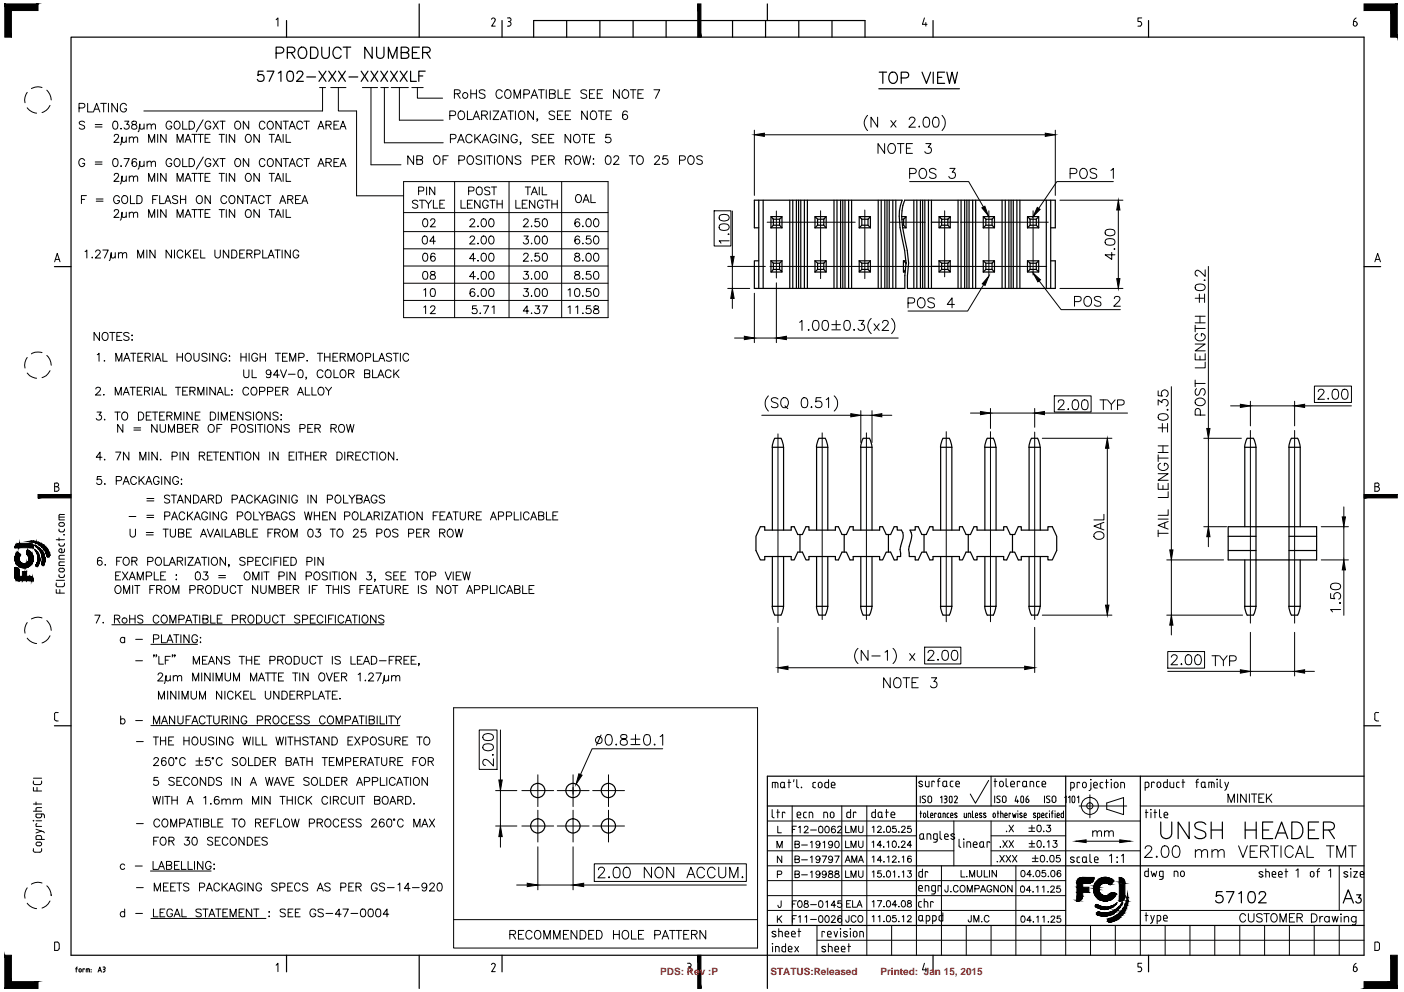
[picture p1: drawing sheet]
<svg xmlns="http://www.w3.org/2000/svg" width="297mm" height="210mm" viewBox="0 0 297 210" stroke-linecap="round" stroke-linejoin="round" font-family="sans-serif">
<defs><g id="words">
<g font-size="2.1" fill="#f00">
<text x="139.7" y="206.4">PDS: Rev :P</text>
<text x="163" y="206.4">STATUS:Released</text>
<text x="186.3" y="206.4">Printed: Jan 15, 2015</text>
</g>
</g></defs>
<!-- layer: BASE -->
<g fill="none" stroke="#000" stroke-width=".25">
<path d="M55.7 15.1h-1l-.1 .9a.75 .75 0 0 1 1.1 0 .75 .75 0 0 1-.2 1.1 .75 .75 0 0 1-1.1-.3M56.5 15.1h1.5l-1.1 2.1M58.4 11.2h1a.64 .64 0 0 0 .7-.6 .64 .64 0 0 0-.7-.6h-1v2.3M58.9 15.5l.5-.4v2.1M60.8 11.1l1.4-.1a.56 .56 0 0 0 0-.9l-1.4-.1v2.3M61 15.1a.76 .76 0 0 1 1 .4 1.95 1.95 0 0 1-.2 1.6 .76 .76 0 0 1-1.1-.3 1.95 1.95 0 0 1 .3-1.7zM61.6 11.1l.8 1.2M62.8 15.6l.2-.5h.2h.7a.47 .47 0 0 1 .1 .8l-1.3 1.3h1.5M63.3 10.3a.89 .89 0 0 1 1-.3 .89 .89 0 0 1 .6 .9 1.04 1.04 0 0 1-.2 1.1 1.04 1.04 0 0 1-1.2 .3 1.51 1.51 0 0 1-.2-2zM64.9 16.3h1.9M65.7 10h.8a1.29 1.29 0 0 1 .8 1.2 1.29 1.29 0 0 1-.8 1.1h-.8zM67.5 15.1l1.5 2.1"/>
<path d="M68.1 10v1.7a.81 .81 0 0 0 .8 .7 .81 .81 0 0 0 .8-.7v-1.7M69 15.1l-1.5 2.1M69.6 15.1l1.4 2.1M71 15.1l-1.4 2.1M71.6 15.1l1.5 2.1M72.2 10.6a.89 .89 0 0 0-1-.6 .89 .89 0 0 0-.8 .9 1.08 1.08 0 0 0 .3 1.1 1.08 1.08 0 0 0 1.1 .3l.4-.5M72.6 10h1.6M73.1 15.1l-1.5 2.1M73.4 10v2.3M73.8 16.3h1.9M76.4 15.1l1.5 2.1M77.9 15.1l-1.5 2.1"/>
<path d="M78.5 15.1l1.4 2.1M78.7 10v2.3l-1.5-2.3v2.3M79.7 10v1.7a.79 .79 0 0 0 .8 .7 .79 .79 0 0 0 .7-.7v-1.7M79.9 15.1l-1.4 2.1M80.6 15.1l1.4 2.1M82 15.1l-1.4 2.1M82.2 12.3v-2.3l.9 2.3 .9-2.3v2.3M82.6 15.1l1.5 2.1M84.1 15.1l-1.5 2.1M84.7 15.1l1.4 2.1M84.9 11.1l1.3-.1a.51 .51 0 0 0 0-.9l-1.3-.1v2.3h1a.6 .6 0 0 0 .6-.4 .6 .6 0 0 0-.3-.7l-.3-.1M86.1 15.1l-1.4 2.1"/>
<path d="M86.9 15.1v2.1h1.2M87.2 11.1h1M88.6 16.1h.9M88.7 10h-1.5v2.3h1.5M89.4 11.1l1.4-.1a.56 .56 0 0 0 0-.9l-1.4-.1v2.3M90 15.1h-1.4v2.1M90.2 11.1l.8 1.2M185.9 18.8h17.1M186 15.3h1.6M186.8 15.3v2.3M188.5 15.4a1.15 1.15 0 0 1 1.3 .5 1.15 1.15 0 0 1-.2 1.4l-.2 .2a.91 .91 0 0 1-1.4-.8 1.55 1.55 0 0 1 .5-1.3zM190.7 16.5h1a.62 .62 0 0 0 .6-.6 .62 .62 0 0 0-.6-.6h-1v2.3"/>
<path d="M195.1 15.3l.9 2.3 .9-2.3M197.4 15.3v2.3M198.4 16.4h.9M199.9 15.3h-1.5v2.3h1.5M200.3 15.3l.6 2.3 .5-2.3 .6 2.3 .6-2.3M160.5 48.2h-.9v-5.8h31.2a10.4 10.4 0 0 0-.4 5.8l1 4.8 .3 2.7-.3 2.6v2.7h-31.8v-5.8h.9M160.5 42.4v18.6M161.5 42.4v18.6M163.1 48.2h2.3M163.1 45.8v2.4M163.1 55.2v2.4M163.1 55.2h2.3"/>
<path d="M163.1 55.2l.5 .5M163.6 57l-.5 .6h2.3M163.6 47.7h1.3l.5 .5M163.6 47.7l-.5 .5M163.6 46.4v1.3M163.6 55.7v1.3M163.6 46.4h1.3M164.9 46.4l.5-.6v2.4M164.9 46.4v1.3M164.9 55.7v1.3M165.4 55.2l-.5 .5h-1.3M165.4 55.2v2.4l-.5-.6h-1.3"/>
<path d="M165.4 45.8h-2.3l.5 .6M167.1 42.4v18.6M167.7 42.4v18.6M168.5 42.4v18.6M169 42.4v18.6M169.4 42.4v18.6M170.2 42.4v18.6M170.8 42.4v18.6M172.4 45.8h2.4l-.5 .6M172.4 55.2h2.4l-.5 .5M172.4 55.2l.6 .5h1.3M172.4 48.2h2.4"/>
<path d="M172.4 55.2v2.4M173 46.4l-.6-.6v2.4M173 46.4v1.3h1.3v-1.3M173 55.7v1.3M173 46.4h1.3M173 47.7l-.6 .5M174.3 57l.5 .6h-2.4M174.3 55.7v1.3h-1.3l-.6 .6M174.3 47.7l.5 .5M174.8 45.8v2.4M174.8 55.2v2.4M176.4 42.4v18.6"/>
<path d="M177.1 42.4v18.6M177.8 42.4v18.6M178.3 42.4v18.6M178.8 42.4v18.6M179.5 42.4v18.6M180.2 42.4v18.6M181.8 55.2v2.4l.5-.6v-1.3M181.8 48.2h2.4M181.8 55.2h2.4M181.8 45.8v2.4M181.8 57.6h2.4M181.8 55.2l.5 .5"/>
<path d="M182.3 46.4v1.3l-.5 .5M182.3 46.4h1.3M182.3 55.7h1.3M182.3 57h1.3M182.3 47.7h1.3M183.6 46.4l.6-.6v2.4M183.6 46.4v1.3l.6 .5M184.2 55.2v2.4l-.6-.6v-1.3M184.2 45.8h-2.4l.5 .6M184.2 55.2l-.6 .5M185.8 42.4v18.6M186.4 42.4v18.6"/>
<path d="M187.2 42.4v18.6M187.7 42.4v18.6M188.1 42.4v18.6M188.9 42.4v18.6M189.5 42.4v18.6M190.8 45.8h.9M190.8 46.4h.4M190.9 47.7h.3M191 48.2l.9 4.8 .3 2.7-.2 2.6v2.7h31.3v-5.8h-1M191 48.2a10.7 10.7 0 0 1 .4-5.8h31.9v5.8h-1M191 48.2h.7M191.1 55.2v2.4"/>
<path d="M191.2 46.4l.5-.6v2.4M191.2 46.4v1.3l.5 .5M191.6 57.1l-.5 .5h.4M191.6 55.2h-.5l.6 .5v.2M191.7 55.7h.1M193.3 42.4v18.6M194 42.4v18.6M194.7 42.4v18.6M195.2 42.4v18.6M195.7 42.4v18.6M196.4 42.4v18.6M197 56.4h5.7"/>
<path d="M197 47h5.7M197.1 42.4v18.6M198.7 55.2v2.4h2.3M198.7 55.2h2.3M198.7 45.8v2.4M198.7 55.2l.5 .5M199.2 46.4h1.3v1.3l.5 .5h-2.3l.5-.5zM199.2 47.7h1.3M199.2 57l-.5 .6M200.5 46.4l.5-.6v2.4M200.5 55.7h-1.3v1.3h1.3M201 55.2v2.4l-.5-.6v-1.3"/>
<path d="M201 45.8h-2.3l.5 .6M201 55.2l-.5 .5M202.7 42.4v18.6M203.3 42.4v18.6M204.1 42.4v18.6M204.6 42.4v18.6M205 42.4v18.6M205.8 42.4v18.6M206.4 42.4v18.6M208 55.2h2.4l-.5 .5M208 55.2l.6 .5h1.3M208 45.8v2.4"/>
<path d="M208 55.2v2.4M208.6 47.7h1.3M208.6 55.7v1.3M209.9 46.4l.5-.6v2.4M209.9 57l.5 .6h-2.4M209.9 55.7v1.3h-1.3l-.6 .6M209.9 46.4v1.3l.5 .5h-2.4M209.9 46.4h-1.3v1.3l-.6 .5M210.4 45.8h-2.4l.6 .6M210.4 55.2v2.4M212 42.4v18.6M212.7 42.4v18.6"/>
<path d="M213.4 42.4v18.6M213.9 42.4v18.6M214.4 42.4v18.6M215.1 42.4v18.6M215.8 42.4v18.6M217.4 55.2v2.4l.5-.6v-1.3M217.4 48.2h2.4M217.4 55.2h2.4M217.4 57.6h2.4M217.4 45.8h2.4M217.4 55.2l.5 .5M217.9 46.4l-.5-.6v2.4"/>
<path d="M217.9 46.4v1.3l-.5 .5M217.9 46.4h1.3M217.9 55.7h1.3M217.9 57h1.3M217.9 47.7h1.3M219.2 46.4l.6-.6v2.4M219.2 46.4v1.3l.6 .5M219.8 55.2v2.4l-.6-.6v-1.3M219.8 55.2l-.6 .5M221.4 42.4v18.6M222.3 42.4v18.6M163.4 94.6v17.6"/>
<path d="M163.4 94.6h2.4M163.9 92.8l-.5 1.8M164 92.7h1.2M165.2 92.8l.6 1.8M165.8 94.6v17.6M172.8 94.6v17.6M172.8 94.6h2.3M173.3 92.8l-.6 1.8M173.3 92.7h1.3M174.6 92.8l.5 1.8M175.1 94.6v17.6M182.1 94.6v17.6"/>
<path d="M182.1 94.6h2.4M182.6 92.8l-.5 1.8M182.6 92.7h1.3M184 92.8l.5 1.8M184.5 94.6v17.6M199.5 92.8l-.5 1.8M199.5 92.7h1.3M200.8 92.8l.6 1.8M201.4 94.6h-2.4v17.6M201.4 94.6v17.6M208.4 94.6h2.3v17.6M208.4 94.6v17.6"/>
<path d="M208.9 92.8l-.6 1.8M208.9 92.7h1.3M210.2 92.8l.5 1.8M217.7 94.6h2.4v17.6M217.7 94.6v17.6M218.2 92.8l-.5 1.8M218.2 92.7h1.3M219.5 92.8l.5 1.8M263.4 94.6h2.3M263.4 94.6v16.8M263.8 92.8l-.5 1.8M263.9 92.7h1.3"/>
<path d="M265.2 92.8l.5 1.8M265.7 94.6v33.7h-2.3v-9.8M273.2 92.8l-.5 1.8M273.2 92.7h1.3M274.5 92.8l.6 1.8M275.1 94.6h-2.4v33.7h2.4v-9.8M275.1 94.6v16.8M160.9 111.4h.9v.8h5.6v-.8h.6l.8 1.7h1l.7-1.7h.7v.8h5.5v-.8h.7l.7 1.7h1l.7-1.7h.7v.8h5.6v-.8h.6l.8 1.7h.9l.8-1.7h.6v.8h.9a3.7 3.7 0 0 1-.2 3.4l-.1 .7 .1 1.5h-.7v.7h-.6l-.8-1.7h-.9l-.8 1.7h-.6v-.7h-5.6v.7h-.7l-.7-1.7h-1l-.7 1.7h-.7v-.7h-5.5v.7h-.7l-.7-1.7h-1l-.8 1.7h-.6v-.7h-5.6v.7h-.9l-1-2v-3zM163.4 117.8v10.5h2.4v-10.5M169.2 113.1v3.7M172.8 117.8v10.5h2.3v-10.5M178.6 113.1v3.7"/>
<path d="M182.1 117.8v10.5h2.4v-10.5M188 113.1v3.7M192.5 112.2h1.1v-.8h.7l.7 1.7h1l.7-1.7h.7v.8h5.6v-.8h.6l.8 1.7h.9l.8-1.7h.6v.8h5.6v-.8h.7l.7 1.7h1l.7-1.7h.7v.8h5.6v-.8h.9l1 2.1v3l-1 2h-.9v-.7h-5.6v.7h-.7l-.7-1.7h-1l-.7 1.7h-.7v-.7h-5.6v.7h-.6l-.8-1.7h-.9l-.8 1.7h-.6v-.7h-5.6v.7h-.7l-.7-1.7h-1l-.7 1.7h-.7v-.7h-1.2v-.8a6.2 6.2 0 0 1 .4-3.1l.1-.6zM195.5 113.1v3.7M199 117.8v10.5h2.4v-10.5M204.9 113.1v3.7M208.4 117.8v10.5h2.3v-10.5M214.2 113.1v3.7M217.7 117.8v10.5h2.4v-10.5M259.8 111.4h18.8v7.1h-18.8zM259.8 113.5h5.9M259.8 116.5h5.9"/>
<path d="M272.7 113.5h5.9M272.7 116.5h5.9M163.4 128.3l.5 1.8M165.8 128.3l-.6 1.8-1.2 .1M172.7 128.3l.6 1.9 1.3-.1 .5-1.8M182.1 128.3l.5 1.8 1.3 .1 .6-1.9M199 128.3l.5 1.8 1.3 .1 .6-1.9M208.3 128.3l.6 1.8 1.3 .1M210.7 128.3l-.5 1.8M217.7 128.3l.5 1.8 1.3 .1M220 128.3l-.5 1.8M263.3 128.3l.5 1.8"/>
<path d="M265.7 128.3l-.5 1.8-1.3 .1M272.7 128.3l.5 1.8M273.2 130.2h1.3M275.1 128.3l-.6 1.8"/>
<circle cx="113.8" cy="167.3" r="1.5"/>
<circle cx="113.8" cy="174.8" r="1.5"/>
<circle cx="121.2" cy="167.3" r="1.5"/>
<circle cx="121.2" cy="174.8" r="1.5"/>
<circle cx="128.7" cy="174.8" r="1.5"/>
<circle cx="128.7" cy="167.3" r="1.5"/>
</g>
<!-- layer: CENTER -->
<g fill="none" stroke="#000" stroke-width=".21">
<path d="M162.3 47h18.6M162.9 56.4h58.5M164.3 44.6v14.2M173.6 44.6v14.4M183 44.4v14.6M188.3 47h7.4M199.9 44.6v14M203.2 47h18.6M209.2 44.6v13.8M218.6 44.6v13.6M164.6 91.8v39.9M173.9 91.6v39.5"/>
<path d="M183.3 91.6v39.5M200.2 91.3v40.3M209.6 91.3v40.3M218.9 91.4v39.7M264.5 91.1v40.8M273.9 91.1v40.8M110.4 174.8h6.7M110.4 167.3h6.7M113.8 163.9v6.8M113.8 171.4v6.8M117.9 174.8h6.7M117.9 167.3h6.7"/>
<path d="M121.2 163.9v6.8M121.2 171.4v6.8M125.4 174.8h6.7M125.4 167.3h6.7M128.7 163.9v6.8M128.7 171.4v6.8"/>
</g>
<!-- layer: 0 -->
<g fill="none" stroke="#000" stroke-width=".21">
<path d="M159.6 27.5v13.8M161.7 28.5h59.4M183.6 24.4a2.14 2.14 0 0 0 0 3.2M185.7 24.8v2.1l-1.4-2.1v2.1M188.5 25.5l1.1 1.4M189.6 25.5l-1.1 1.4M192.4 25.3v-.1a.65 .65 0 0 1 1-.3l.2 .5-.3 .5-1 1h1.4M194.5 26.7v.2zM195.6 24.9a.66 .66 0 0 1 1 .3 1.84 1.84 0 0 1-.2 1.6 .71 .71 0 0 1-1-.3 1.77 1.77 0 0 1 .2-1.6zM197.6 24.9a.66 .66 0 0 1 1 .3 1.84 1.84 0 0 1-.2 1.6 .66 .66 0 0 1-1-.3 1.59 1.59 0 0 1 .2-1.6zM199.3 24.4a2.23 2.23 0 0 1 0 3.2M223.3 27.5v13.8"/>
<path d="M152.2 47.7a1.39 1.39 0 0 1 2.1 .2v.3a1.39 1.39 0 0 1-2.1 .3zM152.2 45.7a1.39 1.39 0 0 1 2.1 .3v.1a1.18 1.18 0 0 1-1.8 .5 .69 .69 0 0 1-.3-.9zM154 56.4h7.9M154.1 49.5l.2 .1h-.2zM154.3 51h-2.2l.4 .5M154.9 44.6v9.7M154.9 56.4v4.6M164.3 59.8v12.7M224.2 42.4h13.4M233.9 50.8a1.65 1.65 0 0 1 1.9 0 .73 .73 0 0 1-.3 1 1.84 1.84 0 0 1-1.6-.2zM233.9 48.8a1.65 1.65 0 0 1 1.9 0 .68 .68 0 0 1-.3 1 1.05 1.05 0 0 1-1.7-.7zM235.2 53.4v1.5l-1.4-1h2.1"/>
<path d="M235.7 52.7h.2zM236.6 44.4v14.6M254.8 59.2l.2 .1-.2 .1zM255 57.1v1.4l-1.3-1.2a.47 .47 0 0 0-.5-.1 .47 .47 0 0 0-.3 .4v.6l.5 .2M255.7 56.4v34.3M154 61h4.6M154.9 63.1v2.2M155.4 71.5h2.1M159.6 62v10.5M159.6 71.5h4.7M166.4 71.5h23.6M169.2 68.2l.5-.4v2.1"/>
<path d="M171 69.8h.2l-.1 .1zM172.2 67.9a.73 .73 0 0 1 1 .3 1.45 1.45 0 0 1-.5 1.7h-.2a1.18 1.18 0 0 1-.5-1.7zM174.2 67.9a.68 .68 0 0 1 1 .3 1.1 1.1 0 0 1-.7 1.7 1.39 1.39 0 0 1-.3-2zM176 68.7h1.8M176 69.8h1.8M176.9 67.8v1.8M178.8 67.9a.69 .69 0 0 1 1 .3 1.1 1.1 0 0 1-.7 1.7 1.39 1.39 0 0 1-.3-2zM180.6 69.8h.2l-.1 .1zM181.7 67.8h1.1l-.6 .8a.71 .71 0 0 1 .6 1.1 .71 .71 0 0 1-1.2 0l-.1-.2M184.3 67.4a2.14 2.14 0 0 0 0 3.2M184.9 68.5l1.1 1.4M186 68.5l-1.1 1.4"/>
<path d="M186.7 68.3l.2-.4 .2-.1h.4l.3 .2a.67 .67 0 0 1-.2 .9l-1 1h1.4M188.6 67.4a2.23 2.23 0 0 1 0 3.2M224.2 61h13.4M252.9 74.8v1.3h2.1v-1.3M252.9 72.8h2.1l-2.1 1.4h2.1M252.9 68.8v1.4M252.9 69.5h2.1M252.9 68.3h2.1M252.9 66.9h2.1M252.9 63.1h1.7M252.9 60.4a1.39 1.39 0 0 1 2.1 .3v.2a1.39 1.39 0 0 1-2.1 .3zM253.4 70.6a.78 .78 0 0 0-.6 .9 .78 .78 0 0 0 .9 .6 .93 .93 0 0 0 1-.2 .93 .93 0 0 0 .1-1l-.3-.3h-.3v.5"/>
<path d="M253.7 62.2v1.8M253.9 66.9v1.4M253.9 75.3v.8M254.8 62.2v1.8M255 76.6v1.2h-2.1M205.3 87.4h2.1M209.6 86.4v4.3M209.6 87.4h9.3M218.9 86.4v4M220.5 92.7h14.7M221 87.4h17.5M223.9 85.1l.2-.4 .6-.1a.49 .49 0 0 1 .3 .8l-1.2 1.3h1.4"/>
<path d="M225.9 86.6h.2zM227.1 84.7a.68 .68 0 0 1 1 .3 1.05 1.05 0 0 1-.7 1.7 .9 .9 0 0 1-.6-1.2zM229.1 84.7a.73 .73 0 0 1 1 .3 1.84 1.84 0 0 1-.2 1.6 .73 .73 0 0 1-1-.3 1.84 1.84 0 0 1 .2-1.6zM232.7 84.6h1.4M233.4 84.6v2.1M234.3 94.9v33.1M234.3 84.6l.8 1v1.1M235.9 84.6l-.8 1M236.4 85.7l1.2-.1a.53 .53 0 0 0 .2-.6 .53 .53 0 0 0-.5-.4h-.9v2.1M245 85.7v-1.1l.8 .6a.68 .68 0 0 1 .8-.7 .68 .68 0 0 1 .5 .9l-.4 .5M245 82.7v1l.9 .1a.74 .74 0 0 1 0-1.1 .74 .74 0 0 1 1.1 .1 .74 .74 0 0 1-.3 1.1M245 96.3v1.3"/>
<path d="M245 96.9h2.1M245 95.7h2.1M245 94.3h2.1M245 90.5h1.8M245.1 87.8a1.39 1.39 0 0 1 2 .3v.2a1.39 1.39 0 0 1-2 .3zM245.5 98a.78 .78 0 0 0-.5 .9 .78 .78 0 0 0 .8 .7 .93 .93 0 0 0 1-.3 .93 .93 0 0 0 .2-1l-.4-.3h-.3v.5M245.9 89.6v1.8M246 94.3v1.4M247 86.6l.1 .1-.1 .1zM247 89.6v1.8M247.8 81.8v34.6M252.9 81.1h2.1"/>
<path d="M252.9 80.4v1.4M252.9 84.7a1.12 1.12 0 0 1 1.3-.5 1.12 1.12 0 0 1 .8 1 1.21 1.21 0 0 1-2.1 0zM253.2 82.2a.79 .79 0 0 0-.4 .8 .79 .79 0 0 0 .6 .6l.3-.2 .3-.9 .6-.3a.86 .86 0 0 1 0 1.4M254 87.8v-.9a.55 .55 0 0 0-.6-.5 .55 .55 0 0 0-.5 .5v.9h2.1M254.7 92.7h7.9M255.7 92.7v18.7M260.4 85.9h2M264.5 84.9v5.2M264.5 85.9h9.4M273.9 84.9v5.2M276 85.9h9.9M278.1 81.7h7.8v3.5h-7.8z"/>
<path d="M278.9 82.9l.2-.4h.8a.47 .47 0 0 1 .1 .7l-1.2 1.3h1.4M280.9 84.4h.2l-.1 .1zM282.1 82.5a.71 .71 0 0 1 1 .3 1.41 1.41 0 0 1-.5 1.7h-.2a1.39 1.39 0 0 1-.3-2zM284.1 82.5a.71 .71 0 0 1 1 .3 1.41 1.41 0 0 1-.5 1.7h-.2a1.39 1.39 0 0 1-.3-2zM231.6 112.9a1.04 1.04 0 0 1 1.3-.4 1.04 1.04 0 0 1 .6 1.2 1.14 1.14 0 0 1-1.3 .4 1.14 1.14 0 0 1-.8-1zM232.9 110.8v1M233.6 110.5l-2.2 .8 2.2 .8M233.6 108.8v1.2h-2.2M245 102.3v1.2h2.1v-1.2M245 100.2h2.1l-2.1 1.4h2.1M245 112.8h2.1M245 112.2v1.4"/>
<path d="M245 109.8h2.1M246 102.7v.8M246.4 110.6v1.1M246.8 118.5h12.1M247.1 110.3l-2.1 .9 2.1 .8M247.1 107.9v1.1h-2.1M247.1 104v1.3h-2.1M247.8 118.5v11.7M254.7 111.4h4.8M255.7 113.6v2.1M279.5 111.4h5.8M279.5 118.5h5.8"/>
<path d="M284.3 107.3v2.1M284.3 111.4v7.1M164.6 132.7v9.6M181.5 137.2a2.14 2.14 0 0 0 0 3.2M183.6 137.6v2.1l-1.4-2.1v2.1M184.4 138.8h1.8M187.2 138l.5-.4v2.1M188.9 137.2a2.14 2.14 0 0 1 0 3.2M192.4 138.3l1.1 1.4M193.5 138.3l-1.1 1.4M196.3 138.1l.3-.4h.8a.46 .46 0 0 1 0 .7l-1.1 1.3h1.4M198.4 139.6h.1v.1z"/>
<path d="M199.6 137.7a.73 .73 0 0 1 1 .3 1.45 1.45 0 0 1-.5 1.7h-.2a1.39 1.39 0 0 1-.3-2zM201.5 137.7a.73 .73 0 0 1 1.1 .3 1.45 1.45 0 0 1-.5 1.7h-.3a1.39 1.39 0 0 1-.3-2zM218.9 132.7v9.6M220.5 130.2h14.7M246.8 130.2h16.1M247.1 137.9h7.7v3.5h-7.7zM247.8 139.1v-.1a.66 .66 0 0 1 1.2-.2 .66 .66 0 0 1-.2 .8l-1.1 1.1h1.4M247.8 132.3v2.1M251 138.7a.66 .66 0 0 1 1.1 .3 1.84 1.84 0 0 1-.3 1.6 .73 .73 0 0 1-1-.3 1.84 1.84 0 0 1 .2-1.6zM253.1 138.7a.62 .62 0 0 1 .9 .3 1.05 1.05 0 0 1-.6 1.7 1.27 1.27 0 0 1-.3-2zM264.5 133.8v9.2M273.9 133.8v9.2"/>
<path d="M281.5 125.6v1l.9 .1a.74 .74 0 0 1 0-1.1 .74 .74 0 0 1 1.1 .1 .74 .74 0 0 1-.3 1.1M281.6 123.7a1.39 1.39 0 0 1 2 .3v.2a1.39 1.39 0 0 1-2 .3zM283.4 127.6h.2l-.1 .1zM283.6 129h-2.1l.4 .5M284.3 120.6v9.6M166.7 141.3h50.1M247.1 142.1h15.3M249.9 140.4l.2 .2-.2 .1zM264.5 142.1h9.4M276 142.1h2.1"/>
</g>
<g fill="#000" stroke="#000" stroke-width=".21">
<path d="M159.6 28.5l2.1-.3v.7zM221.1 28.2l2.2 .3-2.2 .4zM154.6 54.3h.7l-.4 2.1zM236.6 42.4l.3 2h-.6zM236.3 59h.6l-.3 2zM154.9 61l.4 2.1h-.7zM157.5 71.1l2.1 .4-2.1 .4zM164.3 71.5l2.1-.4v.8zM207.4 87.1l2.2 .3-2.2 .3zM218.9 87.4l2.1-.3v.6zM234.3 92.7l.3 2.2h-.7zM255.3 90.7h.7l-.3 2z"/>
<path d="M262.4 85.5l2.1 .4-2.1 .3zM273.9 85.9l2.1-.4v.7zM247.5 116.4h.7l-.4 2.1zM255.7 111.4l.3 2.2h-.7zM284 109.4h.6l-.3 2zM233.9 128h.7l-.3 2.2zM247.8 130.2l.4 2.1h-.7zM284.3 118.5l.3 2.1h-.6zM164.6 141.3l2.1-.3v.7zM216.8 141l2.1 .3-2.1 .4zM262.4 141.7l2.1 .4-2.1 .3zM273.9 142.1l2.1-.4v.7z"/>
</g>
<!-- layer: DIM -->
<g fill="none" stroke="#000" stroke-width=".21">
<path d="M67.6 18.5h1.3M68.2 18.5v5h-37.8M70 18.5h3.2M71.6 18.5v5h3.8v17.9h10M76.7 18.5h3.2M78.5 18.5v16.4h6.3M80.6 18.5h1.6M81.3 18.5v11.7h12.5M82.8 18.5h3.6M84.5 18.5v6.9h9.3M87.1 18.5h2.4M88.3 18.5v2.3h5.3"/>
<path d="M96.1 19.8h1.1l.2-.5-.2-.2-.3-.1h-.8v1.8M96.7 19.8l.7 1M99.6 19v1.8M99.6 19.8h1.2M100.8 19v1.8M102.6 19.2a.71 .71 0 0 0-1.2 .2l.2 .3 .8 .3 .2 .6a.82 .82 0 0 1-1.2 0M106.3 19.4a.68 .68 0 0 0-.8-.4 .68 .68 0 0 0-.6 .7 .76 .76 0 0 0 .3 1 .76 .76 0 0 0 1-.1l.1-.3M106.9 19.2a.66 .66 0 0 1 .8-.2 .66 .66 0 0 1 .4 .7v.4a.68 .68 0 0 1-.7 .7 .68 .68 0 0 1-.6-.7zM110.8 19.9h.8a.47 .47 0 0 0 .4-.4 .47 .47 0 0 0-.4-.5h-.8v1.8M113.9 19h1.2M114.5 19v1.8M115.6 19v1.8"/>
<path d="M116.2 19.8h1.1l.2-.5-.2-.2-.3-.1h-.8v1.8h.8l.4-.2 .1-.4-.2-.3-.3-.1M118.1 19v1.8h1M119.5 19.8h.7M120.7 19h-1.2v1.8h1.2M124.1 19.2a.7 .7 0 0 0-1.2 .2l.2 .3 .9 .3 .1 .6a.84 .84 0 0 1-1.2 0M124.7 19.8h.7M125.8 19h-1.1v1.8h1.1M126.4 19.8h.6M127.5 19h-1.1v1.8h1.1M131 19v1.8l-1.2-1.8v1.8M131.8 19.2a.76 .76 0 0 1 1-.1 .76 .76 0 0 1 .2 1 .7 .7 0 0 1-.7 .7 .7 .7 0 0 1-.7-.7zM133.4 19h1.1"/>
<path d="M133.9 19v1.8M135 19.8h.7M136.1 19h-1.1v1.8h1.1M138.3 19h1.3l-.9 1.8M16.7 22.8h.8a.49 .49 0 0 0 .5-.4 .49 .49 0 0 0-.5-.5h-.8v1.8M17.9 33.9a.69 .69 0 0 0-.9-.3 .69 .69 0 0 0-.3 1 .62 .62 0 0 0 .6 .7 .62 .62 0 0 0 .6-.7h-.4M17.9 25.9a.64 .64 0 0 0-.6-.3 .64 .64 0 0 0-.5 .5l.1 .2 .8 .3 .2 .5a.74 .74 0 0 1-1.1 0M18.5 21.9v1.8h1.1M19.8 23.7l.6-1.8 .7 1.8M20 23.1h.9M20.2 34.3h1.4M20.2 34.7h1.4"/>
<path d="M20.2 26.4h1.4M20.2 26.9h1.4M21.3 21.9h1.2M21.9 21.9v1.8M22.9 21.9v1.8M24.1 33.6a.56 .56 0 0 1 .8 .3 .81 .81 0 0 1 .1 .9 .81 .81 0 0 1-.9 .4 1.24 1.24 0 0 1 0-1.6zM24.1 25.7a.5 .5 0 0 1 .7 .3l.1 .4a.76 .76 0 0 1-.4 .9h-.2a1.08 1.08 0 0 1-.2-1.6zM24.2 37.1v-.2l.3-.2 .5 .1 .1 .2-.2 .6-.8 .8h1.1M24.2 28.9v-.3l.3-.2 .5 .1 .1 .3-.2 .5-.8 .8h1.1M24.8 21.9v1.8l-1.1-1.8v1.8M25.5 35.2h.2zM25.5 27.2h.2z"/>
<path d="M26.2 33.6h1.1l-.8 1.6M26.4 25.6h.9l-.5 .7a.55 .55 0 0 1 .5 .8 .55 .55 0 0 1-1 .1l-.1-.2M26.7 38l-.4 .4-.4-.1-.1-1.1-.2 1.6-.2 .1M26.7 29.8l-.4 .3-.4-.1-.1-1-.2 1.5-.2 .2M26.7 29v1.1M26.7 37.2v1.2M26.8 22.3a.68 .68 0 0 0-.8-.4 .68 .68 0 0 0-.6 .6 .84 .84 0 0 0 .9 1.2l.5-.4v-.3h-.5M27.3 37.6l.5-.4 .4 .1v1.1M27.3 29.3l.5-.3 .4 .1v1M27.3 29v1.1M27.3 37.2v1.2M28 25.7a.36 .36 0 0 0 .2 .6 .6 .6 0 0 1 .6 .2 .6 .6 0 0 1 .1 .7l-.7 .1a.54 .54 0 0 1-.3-.7 .54 .54 0 0 1 .7-.3 .36 .36 0 0 0 .2-.6z"/>
<path d="M28.2 37.6l.5-.4 .3 .1 .1 1.1M28.2 29.3l.5-.3 .3 .1 .1 1M28.9 33.8a.48 .48 0 0 0-.5-.3 .48 .48 0 0 0-.4 .4v1.1a.52 .52 0 0 0 .8 .1 .52 .52 0 0 0-.1-.8 .52 .52 0 0 0-.8 .4M30.5 34.9l-.4 .3h-.4l-.1-1.1-.2 1.5-.2 .2M30.5 27l-.4 .3-.4-.1-.1-1-.2 1.6-.2 .1M30.5 26.2v1.1M30.5 34.1v1.1M31.1 34.4l.4-.3 .4 .1 .1 1M31.1 26.5l.3-.2a.38 .38 0 0 1 .6 .2v.8M31.1 26.2v1.1M31.1 34.1v1.1M31.5 38.4v-1.7l.6 1.7 .6-1.7v1.7"/>
<path d="M31.5 30.1v-1.7l.6 1.7 .6-1.7v1.7M32 34.4l.4-.3 .4 .1 .1 1M32 26.5l.4-.3 .4 .1 .1 1M33.4 28.4v1.7M33.4 36.7v1.7M35.1 36.7v1.7l-1.1-1.7v1.7M35.1 28.4v1.7l-1.1-1.7v1.7M36.3 33.9a.58 .58 0 0 0-.7-.3 .9 .9 0 0 0-.5 .9 .9 .9 0 0 0 .8 .7l.4-.4v-.2h-.4M36.3 26.1a.61 .61 0 0 0-.7-.5 .61 .61 0 0 0-.5 .7 .67 .67 0 0 0 .3 .9 .67 .67 0 0 0 .9-.2v-.3h-.4M37 25.9a.77 .77 0 0 1 1 .1 .77 .77 0 0 1-.1 1.1 .67 .67 0 0 1-.9 .1 .67 .67 0 0 1-.2-.9zM37.1 33.6a.84 .84 0 0 1 1.1 .6 .84 .84 0 0 1-.6 1 .9 .9 0 0 1-.8-.6 .9 .9 0 0 1 .3-1zM37.5 38.4v-1.7l.6 1.7 .6-1.7v1.7"/>
<path d="M37.5 30.1v-1.7l.6 1.7 .6-1.7v1.7M38.7 33.6v1.6h.9M38.7 25.6v1.7h.9M39.2 38.4l.6-1.7 .6 1.7M39.2 30.1l.6-1.7 .6 1.7M39.4 37.8h.8M39.4 29.6h.8M40 33.6h.6a.91 .91 0 0 1 .6 .8 .91 .91 0 0 1-.6 .8h-.6zM40 25.6h.6a.92 .92 0 0 1 .6 .9 .92 .92 0 0 1-.6 .8h-.6zM40.6 28.4h1.1M40.6 36.7h1.1M41.1 28.4v1.7"/>
<path d="M41.1 36.7v1.7M41.9 28.4h1.1M41.9 36.7h1.1M42.4 28.4v1.7M42.4 36.7v1.7M43 25.3l-1.5 2.6M43 33.2l-1.5 2.6M43.4 37.5h.6M43.4 29.2h.6M44.5 36.7h-1.1v1.7h1.1M44.5 28.4h-1.1v1.7h1.1M44.6 33.9a.58 .58 0 0 0-.7-.3 .9 .9 0 0 0-.5 .9 .9 .9 0 0 0 .8 .7 .53 .53 0 0 0 .4-.6h-.4"/>
<path d="M44.6 26.1a.61 .61 0 0 0-.7-.5 .61 .61 0 0 0-.5 .7 .67 .67 0 0 0 .3 .9 .67 .67 0 0 0 .9-.2v-.3h-.4M45.1 33.6l1.1 1.6M45.1 25.6l1.1 1.7M46.2 33.6l-1.1 1.6M46.2 25.6l-1.1 1.7M46.4 28.4h1.1M46.4 36.7h1.1M46.5 33.6h1.1M46.5 25.6h1.1M46.9 28.4v1.7M46.9 36.7v1.7M47.1 25.6v1.7"/>
<path d="M47.1 33.6v1.6M47.9 28.4v1.7M47.9 36.7v1.7M49.7 36.7v1.7l-1.2-1.7v1.7M49.7 28.4v1.7l-1.2-1.7v1.7M49.8 25.9a.77 .77 0 0 1 1.1 .1 .77 .77 0 0 1-.1 1.1 .67 .67 0 0 1-.9 .1 .67 .67 0 0 1-.2-.9zM50 33.6a.84 .84 0 0 1 1 .6 .84 .84 0 0 1-.5 1 .9 .9 0 0 1-.9-.6 .9 .9 0 0 1 .4-1zM52.2 36.8a.8 .8 0 0 1 .9 .3 .8 .8 0 0 1-.1 1l-.2 .2a.8 .8 0 0 1-.9-.4 .8 .8 0 0 1 .2-1zM52.2 28.5a.8 .8 0 0 1 .9 .4 .8 .8 0 0 1-.1 1l-.2 .1a.8 .8 0 0 1-.9-.3 .8 .8 0 0 1 .2-1zM52.6 33.6v1.6l-1.1-1.6v1.6M52.6 25.6v1.7l-1.1-1.7v1.7M54.9 36.7v1.7l-1.2-1.7v1.7"/>
<path d="M54.9 28.4v1.7l-1.2-1.7v1.7M56 33.9a.58 .58 0 0 0-.8-.3 .91 .91 0 0 0-.3 1 .91 .91 0 0 0 .8 .6l.3-.4M56 26.1a.59 .59 0 0 0-.8-.4 .84 .84 0 0 0-.4 1.1 .84 .84 0 0 0 1 .4l.2-.2M56.7 33.8a.77 .77 0 0 1 1.1 .1 .77 .77 0 0 1-.1 1.1 .68 .68 0 0 1-1 .1 .68 .68 0 0 1-.1-.9zM56.7 25.9a.77 .77 0 0 1 1.1 .1 .77 .77 0 0 1-.1 1.1 .77 .77 0 0 1-1.1-.1 .77 .77 0 0 1 .1-1.1zM56.9 28.4h1.2M56.9 36.7h1.2M57.5 28.4v1.7M57.5 36.7v1.7M58.2 38.4l.6-1.7 .7 1.7M58.2 30.1l.6-1.7 .7 1.7M58.5 37.8h.8"/>
<path d="M58.5 29.6h.8M59.5 25.6v1.7l-1.1-1.7v1.7M59.5 33.6v1.6l-1.1-1.6v1.6M59.9 28.4v1.7M59.9 36.7v1.7M59.9 33.6h1.1M59.9 25.6h1.1M60.5 25.6v1.7M60.5 33.6v1.6M60.5 36.7v1.7h1M60.5 28.4v1.7h1M61.2 35.2l.6-1.6 .7 1.6"/>
<path d="M61.2 27.3l.6-1.7 .7 1.7M61.4 34.7h.8M61.4 26.8h.8M64 33.9a.69 .69 0 0 0-.9-.3 .69 .69 0 0 0-.3 1 .63 .63 0 0 0 .5 .6 .63 .63 0 0 0 .7-.4M64 26.1a.63 .63 0 0 0-.7-.5 .63 .63 0 0 0-.5 .7 .69 .69 0 0 0 .3 .9 .69 .69 0 0 0 .9-.2M64.3 33.6h1.1M64.3 25.6h1.1M64.9 25.6v1.7M64.9 33.6v1.6M67.3 35.2l.6-1.6 .7 1.6M67.3 27.3l.6-1.7 .6 1.7M67.5 34.7h.8"/>
<path d="M67.5 26.8h.8M69 34.4l.9-.1 .2-.4-.4-.3h-.7v1.6M69 26.4l1-.1v-.5l-.3-.2h-.7v1.7M69.5 34.4l.6 .8M69.5 26.4l.6 .9M70.7 34.4h.6M70.7 26.4h.6M71.7 33.6h-1v1.6h1M71.7 25.6h-1v1.7h1M71.9 35.2l.7-1.6 .6 1.6M71.9 27.3l.7-1.7 .6 1.7M72.2 34.7h.8"/>
<path d="M72.2 26.8h.8M85.4 38.4h43.3v28.8h-43.3zM87.5 33v1.8l-1.2-1.8v1.8M88.2 33.8l1-.1 .2-.4-.2-.3h-.3h-.7v1.8h.7l.4-.2 .1-.5-.2-.2-.3-.1M90.3 39.6v1.6M91.9 33.2a.66 .66 0 0 1 .8-.2 .66 .66 0 0 1 .4 .6v.5a.68 .68 0 0 1-.7 .7 .68 .68 0 0 1-.7-.7zM92 39.6v1.6l-1.1-1.6v1.6M93.7 33.8h.7M94.8 33h-1.1v1.8M95.2 24.5h.8a.49 .49 0 0 0 .4-.5 .49 .49 0 0 0-.4-.5h-.8v1.8M95.3 29.4h.8a.47 .47 0 0 0 .4-.5 .47 .47 0 0 0-.4-.5h-.8v1.8M96.2 38.4v28.8"/>
<path d="M96.8 30.2l.7-1.8 .7 1.8M97.1 33.9l1-.1 .2-.2-.1-.5-.4-.1h-.7v1.8M97.1 23.7a.77 .77 0 0 1 1 0 .77 .77 0 0 1 .2 .9 .75 .75 0 0 1-1 .7 .75 .75 0 0 1-.4-1.1zM97.1 29.6h.9M98.9 23.5v1.8h1M99 33.2a.83 .83 0 0 1 1.1 .2 .83 .83 0 0 1-.1 1.1 .66 .66 0 0 1-.8 .3 .66 .66 0 0 1-.4-.7zM99.9 28.9a.64 .64 0 0 0-1-.4 .89 .89 0 0 0-.4 1.1 .89 .89 0 0 0 1.1 .5l.3-.3M100.1 25.3l.7-1.8 .7 1.8M100.4 24.7h.8M100.5 28.4v1.8M100.9 29.2l.8 1M100.9 39.8a.69 .69 0 0 1 .9-.1 .69 .69 0 0 1 .2 .9 .68 .68 0 0 1-.9 .6 .68 .68 0 0 1-.3-1z"/>
<path d="M101.7 28.4l-1.2 1.2M101.9 33.2a.67 .67 0 0 0-.6-.3 .67 .67 0 0 0-.6 .5l.2 .2 .8 .4 .2 .5a.78 .78 0 0 1-1.2 0M101.9 24.4l1.1-.1 .1-.3-.1-.3-.3-.2h-.8v1.8M102 30.2l.7-1.8 .7 1.8M102.3 29.6h.8M102.5 33v1.8M102.5 24.4l.6 .9M103 33h1.1M103.5 33v1.8M103.6 39.8a.63 .63 0 0 0-1.1 .1l.3 .4 .7 .2 .1 .3-.1 .4h-.6l-.4-.2M103.7 23.5v1.8M104 39.6h1.1"/>
<path d="M104.3 23.5h1.2l-1.2 1.8h1.2M104.5 39.6v1.6M104.6 33v1.8M105 28.9a.68 .68 0 0 0-.7-.5 .68 .68 0 0 0-.6 .7 .76 .76 0 0 0 .3 1 .76 .76 0 0 0 .9-.1l.1-.5h-.4M105.4 33.2a.66 .66 0 0 1 .7-.2 .66 .66 0 0 1 .5 .6v.5a.68 .68 0 0 1-.7 .7 .68 .68 0 0 1-.7-.7zM105.6 28.4v1.8M105.9 25.3l.7-1.8 .7 1.8M106.1 24.7h.9M107.4 23.5h1.2M107.5 28.4v1.8l-1.2-1.8v1.8M107.7 38.4v28.8M108 23.5v1.8"/>
<path d="M108.4 33v1.8l-1.2-1.8v1.8M108.8 20.8v-1.8l.6 1.8 .7-1.8v1.8M109.1 23.5v1.8M109.4 28.9a.68 .68 0 0 0-.7-.5 .68 .68 0 0 0-.6 .7 .76 .76 0 0 0 .3 1 .76 .76 0 0 0 .9-.1l.1-.5h-.4M109.9 23.7a.66 .66 0 0 1 .7-.2 .66 .66 0 0 1 .4 .7v.4a.68 .68 0 0 1-.6 .7 .68 .68 0 0 1-.7-.7zM110.2 30.1h-.2h.2l-.2 .5M110.2 33.2a.71 .71 0 0 0-1.2 .2l.2 .2 .8 .4 .2 .5a.82 .82 0 0 1-1.2 0M111.1 39.6h1.2M111.7 39.6v1.6M112.4 20.8l.7-1.8 .6 1.8M112.6 33.9l1.1-.1 .1-.2-.1-.5-.3-.1h-.8v1.8M112.6 20.2h.9"/>
<path d="M112.9 23.5v1.8l-1.2-1.8v1.8M113.7 25.2h-.2h.2l-.2 .4M113.8 28.7a.71 .71 0 0 0-1.2 .2l.2 .2 .9 .3 .1 .6a.82 .82 0 0 1-1.2 0M114.1 39.6v1.6M114.4 29.3h.7M114.4 33.8h.7M114.7 39.6v1.6h1M115.5 33h-1.1v1.8h1.1M115.6 28.4h-1.2v1.8h1.2M116.1 33.8l1-.1 .2-.2-.1-.4-.4-.1h-.7v1.8M116.1 29.3h.7M116.7 33.8l.6 1"/>
<path d="M117.2 28.4h-1.1v1.8h1.1M117.3 23.7a.66 .66 0 0 0-.6-.2 .66 .66 0 0 0-.5 .4l.1 .3 .9 .3 .1 .5a.78 .78 0 0 1-1.1 0M117.9 24.4h.8M118.8 38.4v28.8M119.1 23.5h-1.2v1.8h1.2M119.6 24.4h.7M119.7 33.8l1-.1 .2-.2-.1-.4-.3-.1h-.8v1.8M120.3 33.8l.6 1M120.7 28.4v1.8l-1.2-1.8v1.8M120.7 23.5h-1.1v1.8h1.1M121.5 28.7a.83 .83 0 0 1 1.2 .1 .83 .83 0 0 1-.1 1.2 .83 .83 0 0 1-1.2-.1 .83 .83 0 0 1 .1-1.2zM121.6 33.2a.75 .75 0 0 1 1-.1 .75 .75 0 0 1 .2 1 .7 .7 0 0 1-.7 .7 .7 .7 0 0 1-.7-.7z"/>
<path d="M123.1 28.4h1.2M123.2 33l.5 1.8 .4-1.8 .4 1.8 .5-1.8M123.7 28.4v1.8M124.2 23.5v1.8l-1.1-1.8v1.8M124.7 29.3h.7M125.1 23.7a.66 .66 0 0 1 .7-.2 .66 .66 0 0 1 .4 .7v.4a.68 .68 0 0 1-.6 .7 .68 .68 0 0 1-.7-.7zM125.5 33.6h.1zM125.5 34.7h.1zM125.8 28.4h-1.1v1.8h1.1M126.6 23.5h1.2M127.2 23.5v1.8M128.2 24.4h.7"/>
<path d="M128.3 33a.63 .63 0 0 1 .9 .3 .87 .87 0 0 1 .1 1 .87 .87 0 0 1-1 .4 1.45 1.45 0 0 1 0-1.7zM129.1 28.4h-.9l-.1 .8a.65 .65 0 0 1 1 0 .65 .65 0 0 1-.1 .9 .65 .65 0 0 1-.9-.2M129.4 23.5h-1.2v1.8h1.2M129.9 33.4l.3-.4 .6 .1a.55 .55 0 0 1-.2 .8l-.8 .9h1.2M132.7 23.7a.52 .52 0 0 0-.7-.1 1.05 1.05 0 0 0 .3 1.7 .55 .55 0 0 0 .5-.6 .55 .55 0 0 0-.5-.5 .55 .55 0 0 0-.6 .5M133.1 33h1.3M133.8 33v1.8M134.9 33.2a.76 .76 0 0 1 .9-.1 .76 .76 0 0 1 .3 1 .7 .7 0 0 1-.7 .7 .7 .7 0 0 1-.7-.7zM138.5 33.4l.4-.4 .5 .1a.55 .55 0 0 1-.1 .8l-.9 .9h1.2M141.2 33h-.9l-.1 .7a.65 .65 0 0 1 1 0 .65 .65 0 0 1-.1 1 .65 .65 0 0 1-1-.3M143.8 33.9l1-.1 .2-.2-.1-.5-.4-.1h-.7v1.8M145.7 33.2a.66 .66 0 0 1 .7-.2 .66 .66 0 0 1 .5 .6v.5a.68 .68 0 0 1-.7 .7 .68 .68 0 0 1-.7-.7z"/>
<path d="M148.6 33.2a.67 .67 0 0 0-.7-.3 .67 .67 0 0 0-.5 .5l.2 .2 .8 .4 .2 .5a.78 .78 0 0 1-1.2 0M187.2 30.4v2.1l-1.4-2.1v2.1M188 30.7a.77 .77 0 0 1 .9-.3 .77 .77 0 0 1 .5 .7 .93 .93 0 0 1-.2 1 .93 .93 0 0 1-.9 .3l-.3-.2a1.3 1.3 0 0 1 0-1.5zM189.9 30.4h1.4M190.5 30.4v2.1M191.8 31.4h.8M192.4 38.4h12.5l3.2 5.4M192.4 36.7h.9a.53 .53 0 0 0 .5-.3 .53 .53 0 0 0-.2-.6l-1.2-.2v2.1M193 30.4h-1.2v2.1h1.2M194.8 35.8a1 1 0 0 1 1.2 .4 1 1 0 0 1-.2 1.3 .77 .77 0 0 1-.9 .2 .77 .77 0 0 1-.5-.8 1.18 1.18 0 0 1 .4-1.1zM195.9 30.4h1.1l-.6 .7a.71 .71 0 0 1 .6 1 .71 .71 0 0 1-1.1 .3l-.2-.3M198 35.9a.79 .79 0 0 0-.7-.3 .79 .79 0 0 0-.7 .5l.4 .4a1.14 1.14 0 0 1 1 .7v.3a.93 .93 0 0 1-1.4 0"/>
<path d="M201 35.6h1.1l-.6 .8a.7 .7 0 0 1 .5 1.2 .7 .7 0 0 1-1.3-.3M226.4 36.7h.9a.53 .53 0 0 0 .5-.3 .53 .53 0 0 0-.2-.6l-1.2-.2v2.1M228.6 35.9a.78 .78 0 0 1 .9-.2 .78 .78 0 0 1 .5 .7v.5a.8 .8 0 0 1-.8 .9 .8 .8 0 0 1-.8-.9zM232 35.9a.79 .79 0 0 0-.7-.3 .79 .79 0 0 0-.7 .5l.4 .5 .6 .1a.52 .52 0 0 1 .4 .4 .52 .52 0 0 1-.2 .6 .99 .99 0 0 1-1.2-.2M235 36.1l.5-.5v2.1M235.5 38.4h-11.9l-3.8 5.7M17.2 42.2h.7M18 53.2l.4-.3v1.7M18.3 41.4h-1.1v1.7M19.5 54.4v.2zM20.2 53.3l.4-.4 .4 .1 .2 .2-.2 .6-.8 .8h1.1M20.4 42.1h1.4"/>
<path d="M20.4 42.6h1.4M21.8 52.9h1.1l-.8 1.7M24.2 44.7v-.2l.3-.1h.3l.3 .2-.2 .6-.8 .8h1.1M24.4 54.3l-.4 .3-.4-.1-.1-1-.2 1.5-.2 .1M24.4 53.5v1.1M25.1 53.8l.3-.3h.5v1.1M25.1 53.5v1.1M25.3 41.8a.64 .64 0 0 0-.7-.4 .64 .64 0 0 0-.6 .6v.4a.61 .61 0 0 0 .7 .7 .61 .61 0 0 0 .6-.7h-.5M25.9 41.6a.6 .6 0 0 1 .7-.2 .6 .6 0 0 1 .4 .6v.4a.64 .64 0 0 1-.6 .7 .64 .64 0 0 1-.7-.7zM25.9 53.8l.4-.3h.4l.1 1.1M26.7 45.7a.61 .61 0 0 1-.8 .3l-.1-1.1-.2 1.5-.2 .2M26.7 44.9v1.1"/>
<path d="M27.3 45.2l.3-.2a.38 .38 0 0 1 .6 .2v.8M27.3 44.9v1.1M27.6 41.4v1.7h.9M28.2 45.2l.3-.2a.38 .38 0 0 1 .6 .2v.8M29 41.4h.5a.91 .91 0 0 1 .6 .8 .91 .91 0 0 1-.6 .9h-.5zM29.1 54.6v-1.7l.7 1.7 .6-1.7v1.7M31.1 52.9v1.7M31.5 46v-1.6l.6 1.6 .6-1.6v1.6M32.3 42.2h.7M32.8 52.9v1.7l-1.1-1.7v1.7M33.4 41.4h-1.1v1.7M33.4 44.4v1.6"/>
<path d="M33.8 41.4v1.7h.9M34.9 43.1l.6-1.7 .7 1.7M35.1 44.4v1.6l-1.1-1.6v1.6M35.1 42.5h.8M36.3 52.9v1.7l-1.2-1.7v1.7M36.9 52.9v1.7M37.5 46v-1.6l.6 1.6 .6-1.6v1.6M37.6 41.6a.61 .61 0 0 0-.6-.2 .61 .61 0 0 0-.5 .4l.3 .3 .7 .3 .1 .4a.69 .69 0 0 1-1.1 0M38.2 42.2h1.1M38.2 41.4v1.7M38.7 53.3a.63 .63 0 0 0-.7-.4 .63 .63 0 0 0-.5 .6v.5a.63 .63 0 0 0 .5 .6 .63 .63 0 0 0 .7-.4M39.2 46l.6-1.6 .6 1.6"/>
<path d="M39.2 52.9v1.7M39.3 41.4v1.7M39.4 45.5h.8M39.6 53.6l.7 1M40.3 52.9l-1.1 1.1M40.6 44.4h1.1M40.9 53.7h.7M41.1 44.4v1.6M41.7 41.6a.6 .6 0 0 1 .7-.2 .6 .6 0 0 1 .4 .6v.4a.64 .64 0 0 1-.6 .7 .64 .64 0 0 1-.7-.7zM41.9 44.4h1.1M42 52.9h-1.1v1.7h1.1M42.4 44.4v1.6"/>
<path d="M42.5 52.9v1.7h.9M43.4 45.2h.6M44.5 44.4h-1.1v1.6h1.1M44.5 41.4v1.7l-1.1-1.7v1.7M45.5 52.9v1.2a.58 .58 0 0 0 .5 .5 .58 .58 0 0 0 .6-.5v-1.2M46.4 44.4h1.1M46.9 44.4v1.6M47.9 44.4v1.6M48 41.8a.64 .64 0 0 0-.8-.4 .64 .64 0 0 0-.5 .6v.4a.63 .63 0 0 0 .6 .7 .63 .63 0 0 0 .7-.4M48.4 52.9v1.7l-1.2-1.7v1.7M48.6 41.6l.3-.2a.85 .85 0 0 1 .8 .8 .85 .85 0 0 1-.8 .9l-.5-.7zM49 52.9a.92 .92 0 0 1 1.1 .5 .92 .92 0 0 1-.3 1.1l-.8 .1z"/>
<path d="M49.7 44.4v1.6l-1.2-1.6v1.6M50.7 53.7h.7M51.4 41.4v1.7l-1.1-1.7v1.7M51.7 52.9h-1v1.7h1M51.8 41.4h1.1M52.1 44.6a.73 .73 0 0 1 1 0 .73 .73 0 0 1 0 1 .61 .61 0 0 1-.7 .4 .61 .61 0 0 1-.5-.6zM52.2 53.7l1-.1 .1-.2v-.3l-.3-.2h-.8v1.7M52.4 41.4v1.7M52.8 53.7l.5 .9M53.1 43.1l.6-1.7 .7 1.7M53.3 42.5h.8M53.9 53.8l1-.1 .1-.2-.1-.4-.3-.2h-.7v1.7"/>
<path d="M54.9 44.4v1.6l-1.2-1.6v1.6M55.6 52.9v1.7h1M55.9 41.8a.61 .61 0 0 0-.7-.4 .61 .61 0 0 0-.5 .6v.4a.61 .61 0 0 0 .5 .7 .61 .61 0 0 0 .7-.4M56.2 41.4h1.1M56.7 54.6l.7-1.7 .6 1.7M56.8 41.4v1.7M56.9 44.4h1.2M56.9 54h.8M57.5 44.4v1.6M58.2 52.9h1.1M58.2 46l.6-1.6 .7 1.6M58.5 45.5h.8"/>
<path d="M58.7 52.9v1.7M59.2 43.1l.6-1.7 .7 1.7M59.4 42.5h.8M59.7 52.9v1.7M59.9 44.4v1.6M60.5 44.4v1.6h1M60.9 42.2l.9-.1 .2-.2-.1-.3-.3-.2h-.7v1.7M61.4 52.9v1.7l-1.1-1.7v1.7M61.4 42.2l.6 .9M62.5 42.2h.7M63.2 53.3a.61 .61 0 0 0-.7-.4 .61 .61 0 0 0-.5 .6v.5a.6 .6 0 0 0 .6 .6 .6 .6 0 0 0 .6-.6h-.4M63.6 41.4h-1.1v1.7h1.1"/>
<path d="M63.8 43.1l.7-1.7 .6 1.7M64.1 42.5h.8M85.4 45h43.3M85.4 59.9h43.3M85.4 56.3h43.3M85.4 52.6h43.3M85.4 49h43.3M88.4 42.6a.65 .65 0 0 0-1.2 .1l.2 .3 .8 .3 .2 .5a.72 .72 0 0 1-1.2 0M88.6 40.4h.9l.2-.3-.1-.4-1-.1v1.6M88.7 42.4h1.1M89.3 42.4v1.7M89.6 50a.54 .54 0 0 1 .8 .3v.4a.7 .7 0 0 1-.6 .9 1.08 1.08 0 0 1-.2-1.6z"/>
<path d="M89.7 53.7a.5 .5 0 0 1 .7 .2l.1 .4a.75 .75 0 0 1-.6 1 1.08 1.08 0 0 1-.2-1.6zM89.7 57.5a.51 .51 0 0 1 .7 .2v1.1a.51 .51 0 0 1-.4 .3 .51 .51 0 0 1-.5-.3 1.31 1.31 0 0 1 .2-1.3zM89.7 46.4a.5 .5 0 0 1 .7 .2l.1 .4a.75 .75 0 0 1-.6 1 1.08 1.08 0 0 1-.2-1.6zM90 42.4l.6 .8v.9M91.1 46.7l.1-.3 .5-.1 .3 .5-.2 .4-.8 .8h1.1M91.2 57.5l-.1 .3 .2 .3a.62 .62 0 0 1 .7 .2 .62 .62 0 0 1 0 .7l-.6 .1-.4-.3a.81 .81 0 0 1 .9-.8l.1-.4a.61 .61 0 0 0-.8-.1zM91.3 42.4l-.7 .8M91.7 42.4v1.7h.9M92 53.8a.47 .47 0 0 0-.7-.1l-.1 .2a.97 .97 0 0 0 .4 1.4 .51 .51 0 0 0 .5-.5 .51 .51 0 0 0-.4-.5 .51 .51 0 0 0-.6 .4M92.1 51h-1.2l.8-1.1v1.7M93 43.2h.7M94.1 42.4h-1.1v1.7h1.1"/>
<path d="M97.5 42.4v1.7h1M98.9 43.2h.6M99.1 40.4h1l.2-.3-.1-.4-1.1-.1v1.6M99.4 50.3l.2-.3 .5-.1 .2 .2 .1 .3-1 1.2h1.1M99.4 46.7l.2-.3 .5-.1 .2 .2 .1 .3-1 1.2h1.1M99.9 42.4h-1v1.7h1M100.6 58.5h-1.2l.8-1.1v1.7M100.6 54.7h-1.2l.8-1.1v1.7M101 59h.2zM101 55.2h.2zM101 51.5h.2zM101 47.9h.2z"/>
<path d="M101.6 42.4v1.7l-1.2-1.7v1.7M102 57.5a.56 .56 0 0 1 .8 .2 .81 .81 0 0 1 .1 1 .81 .81 0 0 1-.9 .3 1.26 1.26 0 0 1 0-1.5zM102 53.7a.54 .54 0 0 1 .8 .2 .79 .79 0 0 1 .1 .9 .79 .79 0 0 1-.9 .4 1.24 1.24 0 0 1 0-1.5zM102 50a.54 .54 0 0 1 .8 .3 .79 .79 0 0 1 .1 .9 .79 .79 0 0 1-.9 .3 1.24 1.24 0 0 1 0-1.5zM102 46.4a.54 .54 0 0 1 .8 .2 .79 .79 0 0 1 .1 1 .79 .79 0 0 1-.9 .3 1.24 1.24 0 0 1 0-1.5zM103.3 42.7a.61 .61 0 0 0-.7-.3 .61 .61 0 0 0-.5 .6v.4a.6 .6 0 0 0 .6 .7 .6 .6 0 0 0 .6-.7h-.4M103.6 57.5a.56 .56 0 0 1 .8 .2 .81 .81 0 0 1 .1 1 .81 .81 0 0 1-.9 .3 1.26 1.26 0 0 1 0-1.5zM103.6 53.7a.54 .54 0 0 1 .8 .2 .79 .79 0 0 1 .1 .9 .79 .79 0 0 1-.9 .4 1.24 1.24 0 0 1 0-1.5zM103.6 50a.54 .54 0 0 1 .8 .3 .79 .79 0 0 1 .1 .9 .79 .79 0 0 1-.9 .3 1.24 1.24 0 0 1 0-1.5zM103.6 46.4a.54 .54 0 0 1 .8 .2 .79 .79 0 0 1 .1 1 .79 .79 0 0 1-.9 .3 1.24 1.24 0 0 1 0-1.5zM103.6 42.4h1.1M104.2 42.4v1.7"/>
<path d="M105.2 43.2h1.1M105.2 42.4v1.7M106.3 42.4v1.7M109.1 42.4v1.7h1M110.5 43.2h.6M110.8 54l.3-.4h.3l.3 .1 .1 .3-1.1 1.3h1.1M110.8 46.7l.3-.4h.3l.3 .2 .1 .3-1.1 1.2h1.1M110.9 57.4h.9l-.5 .7a.56 .56 0 0 1 .4 .8 .56 .56 0 0 1-.9 .1l-.1-.2M110.9 49.9h.9l-.5 .7a.57 .57 0 0 1 .5 .5 .57 .57 0 0 1-.5 .6 .57 .57 0 0 1-.6-.4M111.5 42.4h-1v1.7h1M112.4 59h.1zM112.4 55.2h.1z"/>
<path d="M112.4 41.2l.7-1.6 .6 1.6M112.4 51.5h.1zM112.4 47.9h.1zM112.6 40.7h.9M113.2 42.4v1.7l-1.2-1.7v1.7M113.3 57.5a.55 .55 0 0 1 .8 .2v1.1a.51 .51 0 0 1-.4 .3 .51 .51 0 0 1-.5-.3l-.1-.6zM113.3 50a.53 .53 0 0 1 .8 .3l.1 .4a.75 .75 0 0 1-.6 .9 1.13 1.13 0 0 1-.3-1.6zM114 53.6h-.8v.7a.58 .58 0 0 1 .9 0 .58 .58 0 0 1-.1 .9 .58 .58 0 0 1-.9-.3M114 46.3h-.8v.7a.58 .58 0 0 1 .9 0 .58 .58 0 0 1-.1 .9 .58 .58 0 0 1-.9-.2M114.9 42.7a.58 .58 0 0 0-.7-.3 .89 .89 0 0 0-.5 .9 .89 .89 0 0 0 .8 .8 .51 .51 0 0 0 .4-.7h-.4M114.9 57.5a.55 .55 0 0 1 .8 .2 .81 .81 0 0 1 .1 1 .81 .81 0 0 1-.9 .3l-.2-.6 .1-.7zM114.9 53.7a.53 .53 0 0 1 .8 .2 .79 .79 0 0 1 .1 .9 .79 .79 0 0 1-.9 .4l-.2-.6 .1-.7z"/>
<path d="M114.9 50a.53 .53 0 0 1 .8 .3 .79 .79 0 0 1 .1 .9 .79 .79 0 0 1-.9 .3l-.2-.6 .1-.6zM114.9 46.4a.53 .53 0 0 1 .8 .2 .79 .79 0 0 1 .1 1 .79 .79 0 0 1-.9 .3l-.2-.6 .1-.7zM115.2 42.4h1.2M115.8 42.4v1.7M116.8 43.2h1.1M116.8 42.4v1.7M117.9 42.4v1.7M121.7 53.7a.33 .33 0 0 0 .2 .5l.5 .2a.47 .47 0 0 1 .3 .5 .47 .47 0 0 1-.4 .4 .52 .52 0 0 1-.8-.6l.3-.3 .5-.2a.33 .33 0 0 0 .2-.5zM121.7 57.5a.33 .33 0 0 0 .2 .6l.3 .1a.47 .47 0 0 1 .5 .4 .47 .47 0 0 1-.4 .5l-.7-.1a.62 .62 0 0 1 .1-.7 .62 .62 0 0 1 .6-.2 .33 .33 0 0 0 .2-.6zM121.9 41.4l.1-.1a.8 .8 0 0 1 1 .3 .8 .8 0 0 1-.1 1l-.3 .3a.9 .9 0 0 1-.7-1.5zM122.6 50.2a.49 .49 0 0 0-.7-.2 .96 .96 0 0 0 .3 1.6 .53 .53 0 0 0 .5-.5 .53 .53 0 0 0-.5-.5 .53 .53 0 0 0-.6 .4M122.6 46.6a.49 .49 0 0 0-.7-.2 .96 .96 0 0 0 .3 1.6 .53 .53 0 0 0 .5-.6 .53 .53 0 0 0-.5-.5 .53 .53 0 0 0-.6 .5"/>
<path d="M123.2 51.5h.2zM123.2 47.9h.2zM123.2 55.2h.2zM123.2 59h.2zM123.4 42.9l.6-1.7 .6 1.7M123.6 42.3h.8M124.2 46.4a.54 .54 0 0 1 .8 .2 .79 .79 0 0 1 .1 1 .79 .79 0 0 1-.9 .3 1.24 1.24 0 0 1 0-1.5zM124.2 53.7a.54 .54 0 0 1 .8 .2 .79 .79 0 0 1 .1 .9 .79 .79 0 0 1-.9 .4 1.24 1.24 0 0 1 0-1.5zM124.9 49.9h-.8l-.1 .8a.6 .6 0 0 1 .9-.1 .6 .6 0 0 1-.1 .9 .6 .6 0 0 1-.8-.2M124.9 57.4h-.8l-.1 .8a.6 .6 0 0 1 .9-.1 .6 .6 0 0 1-.1 .9 .6 .6 0 0 1-.8-.2M125 41.2v1.7h1M125.8 50a.54 .54 0 0 1 .8 .3 .79 .79 0 0 1 .1 .9 .79 .79 0 0 1-.9 .3 1.24 1.24 0 0 1 0-1.5z"/>
<path d="M125.8 46.4a.54 .54 0 0 1 .8 .2 .79 .79 0 0 1 .1 1 .79 .79 0 0 1-.9 .3 1.24 1.24 0 0 1 0-1.5zM125.8 53.7a.54 .54 0 0 1 .8 .2 .79 .79 0 0 1 .1 .9 .79 .79 0 0 1-.9 .4 1.24 1.24 0 0 1 0-1.5zM125.8 57.5a.56 .56 0 0 1 .8 .2 .81 .81 0 0 1 .1 1 .81 .81 0 0 1-.9 .3 1.26 1.26 0 0 1 0-1.5zM151.1 44.6h3.5v7.5h-3.5zM219.8 59.4l4.7 6.1h12.5M20.6 75l.4-.3v1.7M21 70.3v1.7l-1.1-1.7v1.7M21.8 70.6a.69 .69 0 0 1 .9-.1 .69 .69 0 0 1 .2 .9 .64 .64 0 0 1-.7 .7 .64 .64 0 0 1-.6-.7zM22 76.4h.2zM23.2 70.3h1.1M23.7 70.3v1.7M24.5 76.4v-1.7l.6 1.7 .7-1.7v1.7"/>
<path d="M24.7 71.1h.7M25.8 70.3h-1.1v1.7h1.1M26.2 76.4l.6-1.7 .7 1.7M26.4 75.8h.8M27.3 70.6l-.4-.3a.52 .52 0 0 0-.7 .4l.1 .3 .9 .4 .1 .4a.74 .74 0 0 1-1.1 0M27.6 74.7h1.1M27.9 70.9v.2zM27.9 71.9v.1zM28.2 74.7v1.7M29.2 75.6h.6M30.2 74.7h-1v1.7h1M30.7 75.6l.9-.1 .2-.5-.4-.3h-.7v1.7"/>
<path d="M31.2 75.6l.6 .8M32.3 74.7v1.7M32.8 76.4l.6-1.7 .6 1.7M33 75.8h.8M34.5 74.7v1.7h.9M37.5 75.6h1.1M37.5 74.7v1.7M38.6 74.7v1.7M39.5 74.8a.79 .79 0 0 1 1 .8 .79 .79 0 0 1-1 .8l-.3-.6v-.7zM41 74.7v1.2a.55 .55 0 0 0 .6 .5 .55 .55 0 0 0 .5-.5v-1.2M43.8 75a.61 .61 0 0 0-.6-.3 .61 .61 0 0 0-.5 .4l.1 .3 .9 .4 .1 .4a.69 .69 0 0 1-1.1 0M44.4 74.7v1.7"/>
<path d="M46.1 74.7v1.7l-1.1-1.7v1.7M47.9 75.1a.69 .69 0 0 0-.9-.3 .69 .69 0 0 0-.3 1 .62 .62 0 0 0 .6 .6 .62 .62 0 0 0 .6-.6h-.4M48.5 75.4h.1zM48.5 76.4h.1zM51 75.6h1.1M51 74.7v1.7M51.6 78.3v1.1a.56 .56 0 0 0 .5 .5 .56 .56 0 0 0 .6-.5v-1.1M52.1 74.7v1.7M52.7 74.7v1.7M53.3 78.3v1.6h1M54.5 75.1a.69 .69 0 0 0-1-.3 .69 .69 0 0 0-.2 1 .62 .62 0 0 0 .6 .6 .62 .62 0 0 0 .6-.6h-.4M55 74.7v1.7"/>
<path d="M55 75.6h1.2M56.2 74.7v1.7M57.3 78.8a.51 .51 0 0 1-.7 .4 .51 .51 0 0 1-.2-.8 .51 .51 0 0 1 .8 .1l.1 .3a.77 .77 0 0 1-.6 1.1h-.3v-.2M58.3 74.7h1.1M58.8 74.7v1.7M59.1 79.4h-1.2l.8-1.1v1.6M59.4 78.3l.6 1.6 .6-1.6M59.8 75.6h.6M60.8 74.7h-1v1.7h1M61 79.2h1.4M61.3 76.4v-1.7l.6 1.7 .7-1.7v1.7M63.2 75.6h.7a.46 .46 0 0 0 .4-.6l-.4-.3h-.7v1.7"/>
<path d="M63.2 78.3a.55 .55 0 0 1 .9 .3v1a.51 .51 0 0 1-.5 .3 .51 .51 0 0 1-.5-.3l-.1-.6zM64.9 79.9h-.2h.2l-.2 .3M64.9 76.4h.2zM67.1 74.7h1.2M67.7 74.7v1.7M68.3 78.6a.69 .69 0 0 0-.9-.3 .69 .69 0 0 0-.3 1 .64 .64 0 0 0 .5 .6 .64 .64 0 0 0 .7-.4M68.7 75.6h1.1M68.7 74.7v1.7M69 78.5a.69 .69 0 0 1 .9-.1 .69 .69 0 0 1 .2 .9 .68 .68 0 0 1-.9 .6 .68 .68 0 0 1-.4-1zM69.8 74.7v1.7M70.4 75.6h.7M70.7 78.3v1.6h.9"/>
<path d="M71.5 74.7h-1.1v1.7h1.1M72 75.6l.9-.1 .2-.5-.4-.3h-.7v1.7M72.1 78.5a.69 .69 0 0 1 .9-.1 .69 .69 0 0 1 .2 .9 .68 .68 0 0 1-.9 .6 .68 .68 0 0 1-.4-1zM72.5 75.6l.6 .8M73.6 76.4v-1.7l.7 1.7 .6-1.7v1.7M73.7 79.1l1-.1 .2-.3-.1-.3-1.1-.1v1.6M74.3 79.1l.6 .8M75.6 75a.67 .67 0 0 1 .9-.1 .67 .67 0 0 1 .3 .9 .64 .64 0 0 1-.7 .7 .64 .64 0 0 1-.6-.7zM77.1 79.1l1-.1 .1-.6-1.1-.1v1.6l1.1-.1v-.6l-.3-.1M77.3 75.6h.8a.45 .45 0 0 0 .4-.4 .45 .45 0 0 0-.4-.5h-.8v1.7M78.8 78.3v1.6h1M79 74.7v1.7h1"/>
<path d="M79.9 79.9l.7-1.6 .6 1.6M80.1 76.4l.7-1.7 .6 1.7M80.2 79.4h.8M80.4 75.8h.8M82.7 78.6a.61 .61 0 0 0-.7-.3 .61 .61 0 0 0-.5 .6 .7 .7 0 0 0 .3 .9 .7 .7 0 0 0 .9-.1v-.2M82.8 75a.61 .61 0 0 0-.5-.3 .61 .61 0 0 0-.6 .4l.2 .3 .9 .4v.4a.69 .69 0 0 1-1.1 0M83.2 74.7h1.1M83.3 78.3v1.6M83.7 79l.7 .9M83.7 74.7v1.7M84.4 78.3l-1.1 1.1M84.7 74.7v1.7"/>
<path d="M85.4 63.6h43.3M86.4 75.1a.58 .58 0 0 0-.7-.4 .9 .9 0 0 0-.4 1 .9 .9 0 0 0 .8 .7l.3-.4M89.7 61.4l.3-.3v1.6M89.7 65l.3-.3v1.7M91.1 65.1l.3-.4h.3l.3 .3-.2 .6-.8 .8h1.1M91.2 61.2a.55 .55 0 0 1 .8 .2v1a.51 .51 0 0 1-.4 .3 .51 .51 0 0 1-.5-.3l-.1-.6zM100.4 61.3l-.1-.1a.56 .56 0 0 0-.8 .2 .94 .94 0 0 0 .4 1.3 .52 .52 0 0 0 .6-.5 .52 .52 0 0 0-.5-.5 .52 .52 0 0 0-.6 .5M100.8 64.7h-.8l-.1 .7a.58 .58 0 0 1 .9 0 .58 .58 0 0 1-.1 .9 .58 .58 0 0 1-.8-.2M101 62.7h.2zM101.5 66.3h.2zM102 61.2a.56 .56 0 0 1 .8 .2 .81 .81 0 0 1 .1 .9 .81 .81 0 0 1-.9 .4 1.26 1.26 0 0 1 0-1.5zM102.3 64.7h1.1l-.8 1.7"/>
<path d="M103.6 61.2a.56 .56 0 0 1 .8 .2 .81 .81 0 0 1 .1 .9 .81 .81 0 0 1-.9 .4 1.26 1.26 0 0 1 0-1.5zM104.1 65l.4-.3v1.7M110.9 61.1h.9l-.5 .6a.56 .56 0 0 1 .4 .8 .56 .56 0 0 1-.9 .1l-.1-.2M111.9 65.8h-1.2l.8-1.1v1.7M112.4 62.7h.1zM112.4 66.3h.1zM113.2 64.7h.9l-.4 .6a.53 .53 0 0 1 .5 .7 .53 .53 0 0 1-.7 .4l-.3-.1-.1-.2M113.3 61.2a.55 .55 0 0 1 .8 .2v1a.51 .51 0 0 1-.4 .3 .51 .51 0 0 1-.5-.3l-.1-.6zM114.7 64.7h1.1l-.8 1.7M114.9 61.2a.55 .55 0 0 1 .8 .2 .81 .81 0 0 1 .1 .9 .81 .81 0 0 1-.9 .4l-.2-.7 .1-.6zM120.2 61.4l.4-.3v1.6M120.2 65l.4-.3v1.7"/>
<path d="M121.8 61.2a.55 .55 0 0 1 .8 .2 .81 .81 0 0 1 .1 .9 .81 .81 0 0 1-.9 .4 1.26 1.26 0 0 1 0-1.5zM121.8 65l.4-.3v1.7M123.2 62.7h.2zM123.2 66.3h.2zM124.9 61.1h-.8l-.1 .7a.6 .6 0 0 1 .9 0 .6 .6 0 0 1-.1 .9 .6 .6 0 0 1-.8-.3M124.9 64.7h-.8l-.1 .7a.6 .6 0 0 1 .9 0 .6 .6 0 0 1-.1 .9 .6 .6 0 0 1-.8-.2M125.7 64.8a.33 .33 0 0 0 .2 .5l.3 .1a.47 .47 0 0 1 .5 .5 .47 .47 0 0 1-.4 .5l-.7-.2a.62 .62 0 0 1 .1-.6 .62 .62 0 0 1 .7-.3 .33 .33 0 0 0 .1-.5zM125.8 61.2a.56 .56 0 0 1 .8 .2 .81 .81 0 0 1 .1 .9 .81 .81 0 0 1-.9 .4 1.26 1.26 0 0 1 0-1.5zM192.1 64.1h.9a.55 .55 0 0 0 .5-.5 .55 .55 0 0 0-.5-.6h-.9v2.1M194.3 63.3a.77 .77 0 0 1 .9-.3 .77 .77 0 0 1 .5 .8 .9 .9 0 0 1-.2 1 .9 .9 0 0 1-1 .2 1.23 1.23 0 0 1-.2-1.7zM197.7 63.3a.79 .79 0 0 0-.8-.3 .79 .79 0 0 0-.6 .5l.2 .3 .8 .3a.52 .52 0 0 1 .2 .9 .96 .96 0 0 1-1.2-.2M201.9 64.4h-1.5l1-1.4v2.1"/>
<path d="M208.1 60.2l-3.4 5.6h-12.6M227.3 63.8l1.2-.1a.53 .53 0 0 0 .2-.6 .53 .53 0 0 0-.5-.4h-.9v2.1M229.5 63a.86 .86 0 0 1 1.2-.1 .86 .86 0 0 1 .2 1.1 .8 .8 0 0 1-.8 .8 .8 .8 0 0 1-.8-.8zM232.9 63a.8 .8 0 0 0-1.4 .2l.2 .3 1 .4a.54 .54 0 0 1 0 .8 1.04 1.04 0 0 1-1.2-.2M235.8 63.2l.1-.4 .7-.1a.49 .49 0 0 1 .3 .8l-1.3 1.3h1.4M20.3 82.3a.51 .51 0 0 1 .4-.4 .51 .51 0 0 1 .6 .3l-.3 .6-.8 .8h1.1M20.5 87.2h.9l-.4 .6a.57 .57 0 0 1 .3 1 .57 .57 0 0 1-.9-.3M21.6 96.8h-1.2l.8-1.1v1.7M22 83.5v.1zM22.1 97.3h.1zM22.1 88.8h.1zM24.3 87.2h1.1"/>
<path d="M24.4 83.6v-1.7l.6 1.7 .7-1.7v1.7M24.5 95.7h1.1l-.8 1.7M24.8 87.2v1.7M25.9 87.4a.67 .67 0 0 1 .9-.1 .67 .67 0 0 1 .2 .9 .64 .64 0 0 1-.6 .7 .64 .64 0 0 1-.7-.7zM26 89.8v1.7l-1.1-1.7v1.7M26.1 83.6l.6-1.7 .6 1.7M26.3 83h.8M27.3 95.7v1.7l-1.2-1.7v1.7M27.5 81.9h1.1M28.1 81.9v1.7M28.3 90.5h1.5M28.3 91h1.5"/>
<path d="M29 82.7h.7M29.3 87.2h.5a.91 .91 0 0 1 .6 .8 .91 .91 0 0 1-.6 .9h-.5zM29.6 97.4v-1.7l.6 1.7 .7-1.7v1.7M30.1 81.9h-1.1v1.7h1.1M30.6 82.7h.9l.2-.3-.1-.3-1-.2v1.7M30.9 88h.7M31.1 82.7l.6 .9M31.5 95.7v1.7M32 87.2h-1.1v1.7h1.1M32.2 81.9v1.7M32.3 87.2h1.1M32.6 83.6l.7-1.7 .6 1.7"/>
<path d="M32.8 87.2v1.7M32.9 83h.8M33.2 89.8v1.7l-1.1-1.7v1.7M33.3 95.7v1.7l-1.2-1.7v1.7M33.8 88h.6M33.9 89.8v1.2a.58 .58 0 0 0 .5 .5 .58 .58 0 0 0 .6-.5v-1.2M33.9 97.3h.2zM34.3 81.9v1.7h1M34.8 87.2h-1v1.7h1M35.3 88l.9-.1 .2-.4-.4-.3h-.7v1.7M35.6 91.5v-1.7l.7 1.7 .6-1.7v1.7M35.9 88l.5 .9"/>
<path d="M36.4 96.5h1l.1-.3-.1-.5h-1v1.7M37 88.9v-1.7l.6 1.7 .7-1.7v1.7M37.1 81.9h1.1M37.5 90.6l1-.1 .2-.2-.1-.4-1.1-.1v1.7l1.1-.2 .1-.4-.2-.2-.2-.1M37.7 81.9v1.7M38.1 95.7v1.7M38.7 82.7h.6M38.9 87.2v1.7M39.2 90.6h.7M39.7 81.9h-1v1.7h1M39.8 95.7v1.7l-1.1-1.7v1.7M40.2 82.7h.9l.1-.6-1-.2v1.7"/>
<path d="M40.3 89.8h-1.1v1.7h1.1M40.6 87.2v1.7l-1.1-1.7v1.7M40.7 82.7l.6 .9M40.8 90.6l.9-.1 .2-.2-.1-.4-1-.1v1.7M41.3 90.6l.6 .9M41.3 88h.7M41.9 83.6v-1.7l.6 1.7 .6-1.7v1.7M42.2 96.5l.9-.1 .2-.4-.4-.3h-.7v1.7M42.3 87.2h-1v1.7h1M42.7 96.5l.6 .9M43.8 81.9v1.7M43.9 96.5h.6"/>
<path d="M44.2 90a.79 .79 0 0 1 1.2 .5 .79 .79 0 0 1-.9 1l-.3-.2-.2-.5zM44.5 87.2h.6a.91 .91 0 0 1 .6 .8 .91 .91 0 0 1-.6 .9h-.6zM44.9 95.7h-1v1.7h1M45.1 95.7h1.2M45.6 81.9v1.7l-1.2-1.7v1.7M45.7 95.7v1.7M45.9 90.6h.6M45.9 83.6l.7-1.7 .6 1.7M46.2 87.2v1.7M46.2 83h.8M46.7 96.5h.6M46.8 88.9v-1.7l.7 1.7 .6-1.7v1.7"/>
<path d="M46.9 89.8h-1v1.7M47.6 81.9v1.7h1M47.7 95.7h-1v1.7h1M48.8 88h.6M49 82.6h.1zM49 83.6h.1zM49 90.7l1-.1 .1-.7-1.1-.1v1.7M49.3 95.7v1.7l-1.1-1.7v1.7M49.7 95.7h1.1M49.8 87.2h-1v1.7h1M50.2 95.7v1.7M50.8 90a.73 .73 0 0 1 1 .1 .73 .73 0 0 1 0 1 .61 .61 0 0 1-.7 .4 .61 .61 0 0 1-.5-.7z"/>
<path d="M51.2 95.7v1.7M51.4 87.2v1.7l-1.1-1.7v1.7M51.9 95.9a.63 .63 0 0 1 .8-.2 .63 .63 0 0 1 .4 .6v.4a.66 .66 0 0 1-.7 .7 .66 .66 0 0 1-.6-.7zM52.6 82.3a.61 .61 0 0 0-.7-.4 .61 .61 0 0 0-.5 .7 .7 .7 0 0 0 .2 .9 .7 .7 0 0 0 .9-.1l.1-.2M53.1 87.4a.65 .65 0 0 0-1.2 .2l.2 .2 .9 .4 .1 .4a.74 .74 0 0 1-1.2 0M53.3 82.2a.69 .69 0 0 1 .9-.1 .69 .69 0 0 1 .2 .9 .68 .68 0 0 1-.9 .6 .68 .68 0 0 1-.4-1zM53.5 90l-.4-.2a.52 .52 0 0 0-.7 .4l.1 .3 .8 .2 .2 .3-.2 .4h-.8l-.1-.1M53.6 87.2v1.7M54.1 89.8v1.7M54.4 87.4a.77 .77 0 0 1 1 .2 .77 .77 0 0 1-.1 1 .77 .77 0 0 1-1-.1 .77 .77 0 0 1 .1-1.1zM54.5 89.8h1.1M54.7 95.7v1.7l-1.1-1.7v1.7"/>
<path d="M54.9 82.8h.7a.47 .47 0 0 0 .4-.2 .47 .47 0 0 0 0-.5l-1.1-.2v1.7M55 89.8v1.7M56 89.8v1.7M56.6 82.8h.7a.47 .47 0 0 0 .4-.2 .47 .47 0 0 0 0-.5l-1.1-.2v1.7M56.7 90a.69 .69 0 0 1 .9 0 .69 .69 0 0 1 .2 .8 .68 .68 0 0 1-.9 .7 .68 .68 0 0 1-.3-1zM57.1 95.7v1.7M57.2 87.2v1.7l-1.2-1.7v1.7M58.3 82.7h.6M58.8 95.7v1.7l-1.1-1.7v1.7M58.8 87.4a.61 .61 0 0 0-.5-.2 .61 .61 0 0 0-.6 .4l.2 .2 .9 .4v.4a.69 .69 0 0 1-1.1 0M59.3 81.9h-1v1.7h1M59.4 87.8h.2z"/>
<path d="M59.5 88.7v.2zM59.5 89.8v1.7l-1.1-1.7v1.7M59.8 82.7h1l.1-.3-.1-.3-1-.2v1.7M60.4 82.7l.5 .9M61.2 96.5h.6M61.2 90l-.4-.2a.52 .52 0 0 0-.7 .4l.1 .3 .8 .2 .2 .3-.2 .4h-.8l-.1-.1M62.2 95.7h-1v1.7h1M62.7 95.7v1.7M62.9 83.6l.7-1.7 .6 1.7M63.1 95.7h1.1M63.2 83h.8M63.5 90.7l.9-.1 .2-.2-.1-.5-1-.1v1.7"/>
<path d="M63.7 95.7v1.7M64.6 81.9v1.7h1M64.6 96.5h1.1M64.6 95.7v1.7M65.1 90.6h.7M65.7 95.7v1.7M66 81.9v1.7h.9M66.2 89.8h-1.1v1.7h1.1M66.4 96.5h.6M66.6 90.6l1-.1 .2-.2-.1-.4-1.1-.1v1.7M67.2 90.6l.6 .9M67.4 95.7h-1v1.7h1"/>
<path d="M67.4 82.2a.69 .69 0 0 1 .9-.1 .69 .69 0 0 1 .2 .9 .68 .68 0 0 1-.8 .6 .68 .68 0 0 1-.4-1zM67.9 96.5l1-.1 .1-.6-.4-.1h-.7v1.7M68.5 96.5l.5 .9M68.9 81.9l.6 .8v.9M70 90.6l1-.1 .2-.2-.1-.4-1.1-.1v1.7M70.1 81.9l-.6 .8M70.6 90.6l.6 .9M71.3 95.7h.5a.91 .91 0 0 1 .6 .8 .91 .91 0 0 1-.6 .9h-.5zM71.8 90a.69 .69 0 0 1 .9 0 .69 .69 0 0 1 .2 .8 .68 .68 0 0 1-.9 .7 .68 .68 0 0 1-.4-1zM72.9 95.7v1.7M73.3 89.8l.4 1.7 .4-1.7 .4 1.7 .4-1.7M73.6 96.5l.9-.1 .2-.3-.1-.3-.3-.1h-.7v1.7"/>
<path d="M74.2 96.5l.5 .9M75.3 96.5h.6M76.3 95.7h-1v1.7h1M77.9 96a.64 .64 0 0 0-.7-.3 .64 .64 0 0 0-.5 .6v.4a.63 .63 0 0 0 .5 .7 .63 .63 0 0 0 .7-.5M78.2 95.7h1.2M78.8 95.7v1.7M79.8 95.7v1.7M80.5 95.9a.63 .63 0 0 1 .7-.2 .63 .63 0 0 1 .4 .6v.4a.66 .66 0 0 1-.6 .7 .66 .66 0 0 1-.7-.7zM83.3 95.7v1.7l-1.1-1.7v1.7M83.9 97.3h.2zM161.2 87.9h18.8M162.6 83.8a2.23 2.23 0 0 0 0 3.2"/>
<path d="M164.6 84.4a.78 .78 0 0 0-.8-.3 .78 .78 0 0 0-.6 .6l.2 .2 1 .5 .2 .6a.93 .93 0 0 1-1.4 0M165.4 84.4l.2-.1a1 1 0 0 1 1.2 .4 1 1 0 0 1-.2 1.3 .77 .77 0 0 1-.9 .2 .77 .77 0 0 1-.5-.7zM166.1 85.9l.6 .6M169.8 84.3a.66 .66 0 0 1 1 .3 1.84 1.84 0 0 1-.2 1.6 .73 .73 0 0 1-1-.3 1.84 1.84 0 0 1 .2-1.6zM171.6 86.2l.1-.2 .1 .2zM173.7 84.1h-1l-.1 1a.74 .74 0 0 1 1.1-.1 .74 .74 0 0 1-.1 1.2 .74 .74 0 0 1-1.1-.3M174.8 84.6l.5-.5v2.2M176.5 83.8a2.14 2.14 0 0 1 0 3.2M182.1 86.9v6.7M182.1 87.9h2.4M184.5 86.9v6.7M186.6 87.9h2.1"/>
<path d="M223.1 83.8h7.7v3.4h-7.7zM21.4 100.8h-.8l-.1 .7a.58 .58 0 0 1 .9 0 .58 .58 0 0 1-.1 .9 .58 .58 0 0 1-.9-.2M21.5 118.2a.47 .47 0 0 0-.7-.2l-.1 .3-.1 .8a.52 .52 0 0 0 .8 .4 .52 .52 0 0 0 .1-.8 .52 .52 0 0 0-.8 .1l-.1 .3M22.2 119.5h.2zM22.2 102.3v.2zM24.6 101.7h.7a.46 .46 0 0 0 .4-.6l-.4-.3h-.7v1.7M24.7 118.7h.6M25.7 117.9h-1v1.7M26 102.5l.7-1.7 .6 1.7M26.2 118.2a.77 .77 0 0 1 1.1 .1 .77 .77 0 0 1-.1 1.1 .77 .77 0 0 1-1.1-.1 .77 .77 0 0 1 .1-1.1zM26.3 101.9h.8M27.3 109.3h1.4"/>
<path d="M27.5 112l.1 1.4a.59 .59 0 0 0 .6 .2 .59 .59 0 0 0 .5-.4v-1.2M27.9 118.7l1-.1 .1-.2-.1-.4-1-.1v1.7M28.4 118.7l.6 .9M28.9 101.2a.69 .69 0 0 0-1-.3 .69 .69 0 0 0-.3 .9 .63 .63 0 0 0 .5 .7 .63 .63 0 0 0 .8-.4M29.4 100.8v1.7M29.8 101.5l.7 1M30.5 100.8l-1.1 1.1M30.9 102.5l.6-1.7 .6 1.7M30.9 112.7h1.5M30.9 113.2h1.5M31.1 109h1.4M31.1 109.5h1.4"/>
<path d="M31.1 105.5h1.5M31.1 106h1.5M31.1 101.9h.8M31.2 118.8h.8l.4-.3a.46 .46 0 0 0-.4-.6h-.8v1.7M33.2 118a.84 .84 0 0 1 1 .6 .84 .84 0 0 1-.5 1 .87 .87 0 0 1-.9-.6 .87 .87 0 0 1 .4-1zM33.7 101.2a.58 .58 0 0 0-.9-.3 .91 .91 0 0 0-.3 1 .91 .91 0 0 0 .8 .6l.4-.4v-.3h-.4M34.2 100.8v1.7M34.5 112h1.1M34.7 117.9v1.7h1M34.8 109.2l1-.1 .1-.6-.3-.2h-.8v1.7M35.1 112v1.7M35.8 119.6l.6-1.7 .7 1.7"/>
<path d="M35.9 105a.6 .6 0 0 0-.6-.3 .6 .6 0 0 0-.5 .5l.1 .2 .8 .3 .2 .5a.69 .69 0 0 1-1.1 0M36 100.8v1.7l-1.1-1.7v1.7M36 112v1.2a.56 .56 0 0 0 .6 .5 .56 .56 0 0 0 .5-.5v-1.2M36.1 119.1h.8M36.2 104.8h1.1M36.3 110l.6-1.7 .6 1.7M36.5 109.4h.8M36.8 104.8v1.7M37.5 106.5l.6-1.7 .7 1.7M37.5 118.7l1-.1 .2-.3-.5-.4h-.7v1.7M37.8 112.8l.9-.1 .2-.2-.2-.5h-.9v1.7h.7l.4-.3a.46 .46 0 0 0-.4-.6M37.8 101.2a.69 .69 0 0 0-1-.3 .69 .69 0 0 0-.3 .9 .62 .62 0 0 0 .6 .7 .62 .62 0 0 0 .7-.7h-.5"/>
<path d="M37.8 105.9h.8M38.1 118.7l.6 .9M38.3 101.5h.2zM38.3 102.4h.2zM39.1 108.7a.58 .58 0 0 0-.9-.3 .91 .91 0 0 0-.3 1 .91 .91 0 0 0 .8 .6l.4-.4M39.2 117.9v1.7M39.5 112.8h.6M39.7 108.3v1.7M39.8 117.9h1.1l-1.1 1.7h1.1M40 109l.8 1M40.3 104.8v1.7l-1.1-1.7v1.7M40.5 112h-1v1.7h1"/>
<path d="M40.8 108.3l-1.1 1.1M40.9 104.8h.6a.91 .91 0 0 1 .6 .8 .91 .91 0 0 1-.6 .9h-.6zM41.1 110l.6-1.7 .7 1.7M41.2 119.6l.6-1.7 .7 1.7M41.3 109.4h.8M41.4 119.1h.8M42.4 106.5l.7-1.7 .6 1.7M42.4 113.7l.7-1.7 .6 1.7M42.6 105.9h.8M42.6 117.9h1.2M42.7 113.1h.8M43.2 117.9v1.7"/>
<path d="M43.9 112l.6 1.7 .7-1.7M43.9 108.7a.64 .64 0 0 0-.7-.4 .64 .64 0 0 0-.5 .7v.4a.61 .61 0 0 0 .6 .6 .61 .61 0 0 0 .6-.6h-.4M44.1 105.6l.9-.1 .2-.4-.4-.3h-.7v1.7M44.2 117.9v1.7M44.5 108.3v1.7M44.6 105.6l.6 .9M44.9 118.2a.77 .77 0 0 1 1.1 .1 .77 .77 0 0 1-.2 1.1 .77 .77 0 0 1-1-.1 .77 .77 0 0 1 .1-1.1zM45.3 113.7l.7-1.7 .6 1.7M45.6 113.1h.8M45.8 104.8h.5a.91 .91 0 0 1 .6 .8 .91 .91 0 0 1-.6 .9h-.5zM46.2 108.3v1.7l-1.1-1.7v1.7M47 112v1.7"/>
<path d="M47.6 112v1.7h1M47.7 117.9v1.7l-1.1-1.7v1.7M48 108.7a.58 .58 0 0 0-.8-.4 .89 .89 0 0 0-.4 1 .89 .89 0 0 0 .8 .7 .51 .51 0 0 0 .4-.6h-.4M48.5 119.5h-.2h.2l-.2 .5M48.8 113.7l.6-1.7 .6 1.7M49 113.1h.8M49.1 105.6h1l.1-.3v-.4l-.3-.1h-.8v1.7M50.2 109.2h.8a.45 .45 0 0 0 .4-.4 .45 .45 0 0 0-.4-.5h-.8v1.7M50.5 112.8l.9-.1 .2-.2-.2-.5h-.9v1.7h.7l.4-.3a.47 .47 0 0 0-.4-.6M50.6 106.5l.6-1.7 .7 1.7M50.8 105.9h.8M51.9 118.2a.64 .64 0 0 0-.7-.3 .64 .64 0 0 0-.5 .4l.2 .3 .8 .3 .2 .5a.72 .72 0 0 1-1.2 0"/>
<path d="M52 108.6a.63 .63 0 0 1 .7-.3 .63 .63 0 0 1 .4 .7v.4a.66 .66 0 0 1-.6 .6 .66 .66 0 0 1-.7-.6zM52.1 112v1.7h1M52.4 118.8h.7l.5-.3a.46 .46 0 0 0-.5-.6h-.7v1.7M53.4 105.2a.63 .63 0 0 0-.7-.4 .63 .63 0 0 0-.5 .6v.4a.63 .63 0 0 0 .5 .7 .63 .63 0 0 0 .7-.5M53.5 112.8h.6M53.7 108.3v1.7h1M53.9 104.8v1.7M54.1 118.7h.6M54.4 105.5l.7 1M54.5 112h-1v1.7h1M54.8 108.3l.7 .8v.9M55.1 104.8l-1.2 1.1"/>
<path d="M55.2 117.9h-1.1v1.7h1.1M55.4 106.5l.6-1.7 .6 1.7M55.6 105.9h.8M56.1 108.3l-.6 .8M56.5 109.1l.9-.1 .2-.2-.1-.3-.3-.2h-.7v1.7h.7a.46 .46 0 0 0 .4-.6l-.4-.3M56.7 112.8h.6M56.8 118.3a.63 .63 0 0 0-.8-.4 .63 .63 0 0 0-.5 .7 .69 .69 0 0 0 .3 .9 .69 .69 0 0 0 1-.3M57.3 117.9v1.7M57.7 112h-1v1.7M57.9 110l.6-1.7 .7 1.7M58 118.7h.6M58.1 112.8l1-.1 .2-.4-.5-.3h-.7v1.7"/>
<path d="M58.2 105.2a.61 .61 0 0 0-.7-.4 .61 .61 0 0 0-.5 .6v.4a.6 .6 0 0 0 .6 .7 .6 .6 0 0 0 .6-.7h-.4M58.2 109.4h.8M58.7 112.8l.6 .9M58.8 104.8v1.7M59 117.9h-1v1.7M59.4 117.9v1.7M59.9 112.2a.63 .63 0 0 1 .7-.2 .63 .63 0 0 1 .4 .6v.4a.66 .66 0 0 1-.6 .7 .66 .66 0 0 1-.7-.7zM60 118.7h.7M60.5 104.8v1.7l-1.1-1.7v1.7M60.7 108.7a.64 .64 0 0 0-.7-.4 .64 .64 0 0 0-.5 .7v.4a.62 .62 0 0 0 .6 .6 .62 .62 0 0 0 .6-.6h-.4M61.1 117.9h-1.1v1.7h1.1M61.2 104.8v1.7"/>
<path d="M61.6 117.9h.5a.89 .89 0 0 1 .6 .9 .89 .89 0 0 1-.6 .8h-.5zM61.6 113.7v-1.7l.6 1.7 .7-1.7v1.7M62.3 108.6a.61 .61 0 0 0-.6-.3 .61 .61 0 0 0-.5 .4l.3 .3 .7 .3 .1 .5a.69 .69 0 0 1-1.1 0M62.9 105.2a.59 .59 0 0 0-.9-.4 .91 .91 0 0 0-.3 1 .91 .91 0 0 0 .8 .7l.4-.5v-.2h-.4M64.4 108.3l.4 1.7 .4-1.7 .4 1.7 .4-1.7M64.9 118.8h.8l.3-.3a.47 .47 0 0 0-.3-.6h-.8v1.7M65.2 104.8v1.7M65.4 112a.54 .54 0 0 1 .8 .3 .83 .83 0 0 1 .1 .9 .83 .83 0 0 1-.7 .5 1.08 1.08 0 0 1-.2-1.7zM66.5 108.3v1.7M66.5 109.1h1.1M66.6 117.9v1.7M66.9 112h.9l-.5 .6a.57 .57 0 0 1 .4 .9 .57 .57 0 0 1-1-.1"/>
<path d="M66.9 104.8v1.7l-1.1-1.7v1.7M67.6 108.3v1.7M68.3 109.1h.6M68.4 117.9v1.7l-1.1-1.7v1.7M69.3 105.6h.9l.2-.3-.1-.4-.3-.1h-.7v1.7M69.3 108.3h-1v1.7h1M69.9 112h1.1M70.4 112v1.7M70.9 108.3v1.7l-1.1-1.7v1.7M71 105l.2-.2a.8 .8 0 0 1 .9 .4 .8 .8 0 0 1-.1 1l-.3 .3a.9 .9 0 0 1-.7-1.5zM71.5 112.2l.1-.2a.8 .8 0 0 1 1 .4 .8 .8 0 0 1-.2 1l-.1 .2a.8 .8 0 0 1-1-.4 .8 .8 0 0 1 .2-1zM72.7 104.8v1.7h1"/>
<path d="M72.9 109.2h.7a.46 .46 0 0 0 .4-.6l-.4-.3h-.7v1.7M73.8 104.8l.7 .8v.9M74.7 108.5a.69 .69 0 0 1 .9 0 .69 .69 0 0 1 .2 .8 .64 .64 0 0 1-.7 .7 .64 .64 0 0 1-.6-.7zM74.8 112.4l.3-.4h.5l.2 .3-.3 .5-.8 .9h1.2M75.1 104.8l-.6 .8M75.5 105.6l1-.1 .1-.2-.1-.4-.3-.1h-.7v1.7h.7l.3-.2 .1-.4-.4-.3M76.3 108.3v1.7h1M77 106.5l.6-1.7 .6 1.7M77.2 105.9h.8M77.3 112h-.8l-.1 .7a.61 .61 0 0 1 .9 0 .61 .61 0 0 1-.1 .9 .61 .61 0 0 1-.9-.2M77.5 110l.6-1.7 .6 1.7M77.7 109.4h.8"/>
<path d="M79.2 109.1l.9-.1 .2-.4-.4-.3h-.7v1.7M79.7 112.8h.7l.4-.2a.47 .47 0 0 0-.4-.6h-.7v1.7M79.7 109.1l.6 .9M79.8 105.2a.63 .63 0 0 0-.7-.4 .63 .63 0 0 0-.6 .6v.4a.61 .61 0 0 0 .6 .7 .61 .61 0 0 0 .7-.7h-.5M80.9 108.3v1.7M81.4 105a.64 .64 0 0 0-.7-.3 .64 .64 0 0 0-.5 .5l1 .5 .2 .5a.74 .74 0 0 1-1.2 0M81.4 108.3h1.1l-1.1 1.7h1.1M81.4 112.2l.2-.2a.8 .8 0 0 1 1 .4 .8 .8 0 0 1-.2 1l-.3 .3a.88 .88 0 0 1-.8-.6 .88 .88 0 0 1 .1-.9zM82.8 110l.7-1.7 .6 1.7M83.1 109.4h.8M84.2 112.2a.64 .64 0 0 0-.6-.3 .64 .64 0 0 0-.5 .5l.9 .5 .2 .5a.74 .74 0 0 1-1.1 0M84.3 108.3h1.1"/>
<path d="M84.8 108.3v1.7M85.8 108.3v1.7M86.4 112.8h.8l.3-.2a.47 .47 0 0 0-.3-.6h-.8v1.7M86.5 108.5a.69 .69 0 0 1 .9 0 .69 .69 0 0 1 .2 .8 .64 .64 0 0 1-.6 .7 .64 .64 0 0 1-.6-.7zM88.1 112.8h.7M89.2 112h-1.1v1.7h1.1M89.3 108.3v1.7l-1.1-1.7v1.7M89.7 112.8l.9-.1 .2-.2-.1-.4-.3-.1h-.7v1.7M90.2 112.8l.6 .9M91.7 109.1h.6M92.7 108.3h-1v1.7M93 112.8l1-.1 .1-.4-.4-.3h-.7v1.7"/>
<path d="M93.1 109.1h.6M93.6 112.8l.5 .9M94.1 108.3h-1v1.7h1M94.4 110l.6-1.7 .7 1.7M94.6 109.4h.8M94.8 112.2l.2-.2a.8 .8 0 0 1 .9 .4 .8 .8 0 0 1-.2 1l-.1 .2a.8 .8 0 0 1-1-.4 .8 .8 0 0 1 .2-1zM95.8 108.3h1.1M96.3 112l.4 1.7 .4-1.7 .4 1.7 .4-1.7M96.4 108.3v1.7M97.4 108.3v1.2a.55 .55 0 0 0 .5 .5 .55 .55 0 0 0 .6-.5v-1.2M99.1 109.1l1-.1 .1-.4-.4-.3h-.7v1.7M99.7 109.1l.5 .9"/>
<path d="M100.8 109.1h.6M101.9 108.3h-1.1v1.7h1.1M103.8 110l.6-1.7 .6 1.7M104 109.4h.8M105.5 109.2h.7a.45 .45 0 0 0 .4-.4 .45 .45 0 0 0-.4-.5h-.7v1.7M107.1 109.2h.8a.45 .45 0 0 0 .4-.4 .45 .45 0 0 0-.4-.5h-.8v1.7M108.8 108.3v1.7h1M110.2 108.3v1.7M111.9 108.7a.61 .61 0 0 0-.7-.4 .61 .61 0 0 0-.5 .7v.3a.61 .61 0 0 0 .5 .7 .61 .61 0 0 0 .7-.4M112.3 110l.6-1.7 .6 1.7M112.5 109.4h.8M114 109.1l.9-.1 .2-.2-.1-.3-.3-.2h-.7v1.7h.7a.45 .45 0 0 0 .4-.4 .45 .45 0 0 0-.4-.5"/>
<path d="M115.6 108.3v1.7h1M117 109.1h.6M118 108.3h-1v1.7h1M20.1 130.2h1.1l-.8 1.7M21.8 131.8h.1zM23.7 132.2h57.5M24.2 131l1-.1 .2-.4-.5-.3h-.7v1.7M24.5 121.8h.6M24.6 124a.79 .79 0 0 1 1 .7 .79 .79 0 0 1-1 .8l-.3-.5v-.5zM24.8 131l.6 .9M25.5 121h-1v1.7h1M25.9 121l1.2 1.7"/>
<path d="M26.2 125.6v-1.7l.6 1.7 .6-1.7v1.7M26.4 135.1a.52 .52 0 0 0-.8-.1 .52 .52 0 0 0 0 .8 .52 .52 0 0 0 .8-.1M26.4 134.9v1.1M27.1 121l-1.2 1.7M27.3 122.7l.7-1.7 .6 1.7M27.4 130.2v1.7M27.4 131h1.2M27.6 122.2h.8M28.1 123.9v1.7M28.5 123.9h1.1M28.6 130.2v1.7M28.7 139.8h1.4"/>
<path d="M28.7 135.3h1.4M29 122.7v-1.7l.7 1.7 .6-1.7v1.7M29 123.9v1.7M30.2 130.4a.6 .6 0 0 0-.6-.3 .6 .6 0 0 0-.5 .5l.3 .3 .7 .2 .1 .5a.69 .69 0 0 1-1.1 0M30.9 121.9h.8l.4-.3a.46 .46 0 0 0-.4-.6h-.8v1.7M31.7 124.7h.6M31.9 136.3h9.9M32.5 135.2l.9-.1 .2-.2-.1-.4-.3-.2h-.7v1.7M32.6 138.6h-.1h.1l-.1 .4M32.6 121v1.7h1M32.7 123.9h-1v1.7M33.1 124.7l1-.1 .1-.2v-.3l-.3-.2h-.8v1.7"/>
<path d="M33.1 138.6h-.1h.1l-.1 .4M33.6 130.6a.61 .61 0 0 0-.7-.4 .61 .61 0 0 0-.5 .6 .76 .76 0 0 0 .8 1.1l.4-.4M33.6 138.9v1.6h1M33.7 124.7l.5 .9M34 121.8h.6M34.2 134.3v1.7h.9M34.4 130.2a.79 .79 0 0 1 1 .8 .79 .79 0 0 1-1 .8l-.3-.6v-.4zM35 139.7h.6M35.1 124a.79 .79 0 0 1 1 .7 .79 .79 0 0 1-1 .8l-.3-.5v-.7zM35.1 121h-1.1v1.7h1.1M35.3 136l.6-1.7 .7 1.7M35.5 135.5h.8"/>
<path d="M35.9 131.9v-1.7l.7 1.7 .6-1.7v1.7M36 138.9h-1v1.6M36.6 125.6v-1.7l.6 1.7 .6-1.7v1.7M36.6 138.6h-.2h.2l-.2 .4M36.7 134.3h1.1M37 138.6h-.1h.1l-.1 .4M37.2 121.7h.2zM37.2 122.6h.2zM37.3 134.3v1.7M37.8 131h.8l.4-.2a.46 .46 0 0 0-.4-.6h-.8v1.7M38.3 134.3v1.7M39.3 131.9l.6-1.7 .7 1.7"/>
<path d="M39.5 131.3h.8M40 134.3v1.7l-1.1-1.7v1.7M40.2 124.8l.9-.1 .2-.3-.1-.3-.3-.2h-.7v1.7M40.7 130.2h1.2M41.3 130.2v1.7M41.5 121.1a.53 .53 0 0 1 .8 .3 .83 .83 0 0 1-.5 1.3l-.4-.3v-1zM41.8 134.7a.59 .59 0 0 0-.9-.3 .91 .91 0 0 0-.3 1 .91 .91 0 0 0 .8 .6l.4-.4v-.2h-.4M41.9 124.7l.9-.1 .2-.4-.4-.3h-.7v1.7M42.2 130.2v1.7M42.3 134.9h.2zM42.3 135.9h.2zM42.4 124.7l.6 .9"/>
<path d="M42.8 139.7h.7M42.9 131l1-.1 .1-.2-.1-.4-.3-.1h-.7v1.7h.7l.3-.2 .1-.4-.4-.3M43.1 121h.8l-.4 .7a.57 .57 0 0 1 .4 .9 .57 .57 0 0 1-.9-.1l-.1-.1M43.8 124a.8 .8 0 0 1 .9 .3 .8 .8 0 0 1-.1 1l-.1 .2a.8 .8 0 0 1-1-.3 .8 .8 0 0 1 .1-1.1zM43.9 138.9h-1.1v1.6h1.1M44.4 140h.8M44.6 130.2v1.7h1M45.3 123.9h.6a.91 .91 0 0 1 .6 .8 .91 .91 0 0 1-.6 .9h-.6zM46 131h.6M46.3 121.8h1.4M46.3 122.2h1.4M46.9 138.9v1.6l-1.1-1.6v1.6"/>
<path d="M47 123.9l.1 1.4a.59 .59 0 0 0 .6 .3 .59 .59 0 0 0 .4-.5v-1.2M47 130.2h-1v1.7h1M48.6 139.1l-.4-.2h-.6l-.1 .2 .1 .4 .9 .4 .1 .4a.81 .81 0 0 1-1.1 0M49.1 131h.8l.4-.2a.46 .46 0 0 0-.4-.6h-.8v1.7M49.9 124.3a.61 .61 0 0 0-.7-.4 .61 .61 0 0 0-.5 .6v.5a.61 .61 0 0 0 .5 .6 .61 .61 0 0 0 .7-.4M50.2 123.9h1.1M50.6 138.9h1.1M50.8 123.9v1.7M50.8 131l1-.1 .2-.2-.1-.4-.3-.1h-.8v1.7M51.2 138.9v1.6M51.4 131l.6 .9M51.9 121.1a.82 .82 0 0 1 1 .4 .82 .82 0 0 1-.2 1 .69 .69 0 0 1-.8 .1 .69 .69 0 0 1-.3-.9z"/>
<path d="M52.1 139.7h1.2M52.1 138.9v1.6M52.7 130.2a.8 .8 0 0 1 1 .4 .8 .8 0 0 1-.1 1l-.2 .2a.84 .84 0 0 1-1-.5 .84 .84 0 0 1 .3-1.1zM53.3 138.9v1.6M53.5 122.7v-1.7l.6 1.7 .7-1.7v1.7M53.9 139.7h.6M54.3 130.2h.6a.91 .91 0 0 1 .5 .8 .91 .91 0 0 1-.5 .9h-.6zM54.5 123.9v1.7l-1.1-1.7v1.7M54.9 138.9h-1v1.6h1M55.2 123.9v1.2a.58 .58 0 0 0 .5 .5 .58 .58 0 0 0 .6-.5v-1.2M55.4 121v1.7M55.8 121h1.1"/>
<path d="M56 130.2v1.4a.59 .59 0 0 0 .6 .2 .59 .59 0 0 0 .5-.4v-1.2M56.4 121v1.7M56.9 125.6v-1.7l.7 1.7 .6-1.7v1.7M57.1 139.7h.9l.2-.3-.1-.4-1-.1v1.6M58.8 139.7l.9-.1 .2-.3-.1-.3-1-.1v1.6M58.8 124.7l1-.1 .2-.4-.4-.3h-.8v1.7h.8l.3-.2 .1-.4-.4-.3M58.8 130.6a.61 .61 0 0 0-.6-.4 .61 .61 0 0 0-.5 .6v.4a.61 .61 0 0 0 .4 .7 .61 .61 0 0 0 .7-.4M59 121.9h.7l.5-.3a.46 .46 0 0 0-.5-.6h-.7v1.7M59.2 130.2h1.1M59.4 139.7l.5 .8M59.7 130.2v1.7M60.5 124.7h.7"/>
<path d="M60.7 138.9a.79 .79 0 0 1 1 .8 .79 .79 0 0 1-1 .7l-.3-.5 .1-.6zM60.7 121v1.7M61.6 123.9h-1.1v1.7h1.1M62.1 124.7l.9-.1 .2-.4-.4-.3h-.7v1.7M62.2 138.9h.6a.88 .88 0 0 1 .6 .8 .88 .88 0 0 1-.6 .8h-.6zM62.4 121v1.7l-1.1-1.7v1.7M62.6 124.7l.6 .9M63.4 130.4a.6 .6 0 0 0-.6-.3 .6 .6 0 0 0-.5 .5l.3 .3 .7 .2 .1 .5a.69 .69 0 0 1-1.1 0M63.9 138.9v1.2a.56 .56 0 0 0 .6 .4 .56 .56 0 0 0 .5-.4v-1.2M64 131h.7l.4-.2a.47 .47 0 0 0-.4-.6h-.7v1.7M64.8 121.9h.7l.4-.3a.46 .46 0 0 0-.4-.6h-.7v1.7M65.4 123.9v1.7"/>
<path d="M65.7 131h.6M66.1 124.7h.6M66.5 121.3a.78 .78 0 0 1 1.1 .1 .78 .78 0 0 1-.1 1.1 .78 .78 0 0 1-1.1-.1 .78 .78 0 0 1 .1-1.1zM66.7 130.2h-1v1.7h1M66.8 139.3a.69 .69 0 0 0-.9-.3 .69 .69 0 0 0-.3 .9 .64 .64 0 0 0 .5 .6 .64 .64 0 0 0 .7-.3M67.1 138.9h1.1M67.1 123.9h-1v1.7M67.7 138.9v1.6M68.3 130.6a.63 .63 0 0 0-.7-.4 .63 .63 0 0 0-.5 .6v.4a.64 .64 0 0 0 .5 .7 .64 .64 0 0 0 .7-.4M68.9 130.2v1.7M69 123.9h1.1M69.3 121.3a.6 .6 0 0 0-.6-.3 .6 .6 0 0 0-.5 .4l.3 .4 .6 .2 .2 .5a.77 .77 0 0 1-1.1 0"/>
<path d="M69.5 123.9v1.7M69.5 131h.6M69.9 121v1.7M70.2 121h1.2M70.3 138.9v1.6M70.5 124.7h1.1M70.5 123.9v1.7M70.6 130.2h-1.1v1.7M70.8 121v1.7M71 130.2v1.7M71.6 123.9v1.7M71.8 121v1.7"/>
<path d="M72 139.1l-.4-.2h-.6l-.1 .2 .1 .4 .8 .3 .2 .3v.2l-.4 .2-.7-.2M72.3 123.9v1.7M72.6 121.1a.84 .84 0 0 1 1 .6 .84 .84 0 0 1-.5 1 .87 .87 0 0 1-.8-.6 .87 .87 0 0 1 .3-1zM72.7 130.6a.61 .61 0 0 0-.7-.4 .61 .61 0 0 0-.5 .6 .76 .76 0 0 0 .8 1.1l.4-.4M73.1 131.9l.6-1.7 .6 1.7M73.3 131.3h.8M73.9 124.1a.6 .6 0 0 0-.6-.2 .6 .6 0 0 0-.5 .4l1 .6 .1 .4a.69 .69 0 0 1-1.1 0M74.3 138.9v1.6h.9M74.5 130.2h1.1M75.1 130.2v1.7M75.3 121v1.7l-1.1-1.7v1.7M75.6 139.7h.6"/>
<path d="M76 130.2v1.7M76.2 124.7h.6M76.7 138.9h-1.1v1.6h1.1M76.9 130.2a.8 .8 0 0 1 .9 .4 .8 .8 0 0 1-.1 1l-.1 .2a.84 .84 0 0 1-1-.5 .84 .84 0 0 1 .3-1.1zM77.1 140h.8M77.2 123.9h-1v1.7M77.6 124.7h.7M77.7 121h.9l-.5 .7a.57 .57 0 0 1 .5 .9 .57 .57 0 0 1-1-.1l-.1-.1M78.6 138.9h.5a.86 .86 0 0 1 .6 .8 .86 .86 0 0 1-.6 .8h-.5zM78.7 123.9h-1.1v1.7h1.1M78.9 125.6l.6-1.7 .7 1.7M79.2 125h.7"/>
<path d="M79.4 122.6h-.2h.2l-.2 .4M79.5 130.2v1.7l-1.1-1.7v1.7M80.3 139.8h1.4M80.3 123.9h1.1M80.9 123.9v1.7M81.2 130.4a.64 .64 0 0 0-.6-.3 .64 .64 0 0 0-.5 .5l1 .5 .1 .5a.74 .74 0 0 1-1.1 0M81.9 123.9l.1 1.4a.55 .55 0 0 0 .5 .3 .55 .55 0 0 0 .5-.5v-1.2M82.3 139.7h.7M82.8 121.3a.63 .63 0 0 0-.7-.3 .63 .63 0 0 0-.5 .4l.2 .3 .9 .4 .1 .4-.2 .1a.81 .81 0 0 1-1-.1M83.3 121.8h.6M83.4 138.9h-1.1v1.6M83.7 124.7l.9-.1 .2-.2-.1-.3-.3-.2h-.7v1.7"/>
<path d="M83.8 139.7l1-.1 .1-.3-.1-.3-1-.1v1.6M84.2 124.7l.6 .9M84.3 121h-1v1.7h1M84.4 139.7l.5 .8M84.8 121.8h.7M85.3 124.7h.6M85.5 139.7h.6M85.9 121h-1.1v1.7h1.1M86.4 123.9h-1.1v1.7h1.1M86.5 138.9h-1v1.6h1M87 139.7h.6M87.8 121h1.1"/>
<path d="M88.1 138.9h-1.1v1.6h1.1M88.3 121v1.7M88.5 123.9v1.7M89.5 121.1a.82 .82 0 0 1 1 .4 .82 .82 0 0 1-.2 1 .69 .69 0 0 1-.9 .1 .69 .69 0 0 1-.2-.9zM90.2 124.1a.64 .64 0 0 0-.6-.2 .64 .64 0 0 0-.5 .4l.9 .6 .2 .4a.74 .74 0 0 1-1.1 0M91.1 121.9h.7l.4-.3a.46 .46 0 0 0-.4-.6h-.7v1.7M93.6 123.9v1.7l-1.1-1.7v1.7M94.2 121l.6 1.7 .7-1.7M94.3 124.1l.1-.1a.8 .8 0 0 1 1 .3 .8 .8 0 0 1-.1 1l-.3 .3a.9 .9 0 0 1-.7-1.5zM95.7 123.9h1.2M95.9 121v1.7M96.3 123.9v1.7"/>
<path d="M96.5 121.8h.7M97.6 121h-1.1v1.7h1.1M97.9 121l.4 1.7 .4-1.7 .4 1.7 .4-1.7M98.7 125.6l.7-1.7 .6 1.7M98.9 125h.8M100.4 124.8l.9-.1 .2-.3-.1-.3-.3-.2h-.7v1.7M102.1 124.8l.9-.1 .2-.3-.1-.3-.3-.2h-.7v1.7M103.8 123.9v1.7h.9M105.1 123.9v1.7M106.9 124.3a.63 .63 0 0 0-.7-.4 .63 .63 0 0 0-.5 .6v.5a.63 .63 0 0 0 .5 .6 .63 .63 0 0 0 .7-.4M107.2 125.6l.6-1.7 .7 1.7M107.4 125h.8"/>
<path d="M108.9 124.7l1-.1 .1-.4-.4-.3h-.7v1.7h.7l.3-.2 .1-.4-.4-.3M110.6 123.9v1.7h.9M111.9 124.7h.7M113 123.9h-1.1v1.7h1.1M195.6 136.9h7.7v3.6h-7.7zM256.4 138.8h1.4M257.1 138.8v2.1M258 138.8l.8 1v1.1M259.6 138.8l-.8 1M260.1 139.9l1.2-.1a.58 .58 0 0 0 0-1h-1.2v2.1M25.5 152.3a.52 .52 0 0 1 .8-.1 .52 .52 0 0 1 0 .8 .52 .52 0 0 1-.8-.1M25.5 151.5v1.7"/>
<path d="M28.7 152.5h1.4M28.9 156.9h1.4M31.9 153.5h52.7M32.4 155.9h1.1M32.5 153.2v-1.7l.6 1.7 .7-1.7v1.7M33 155.9v1.7M33.4 142.8l.4-.4 .4 .1 .2 .2-.2 .6-.8 .8h1.1M33.5 147.9v-1.7l.7 1.7 .6-1.7v1.7M34 155.9v1.7M34 156.7h1.1M34.2 153.2l.6-1.7 .6 1.7M34.4 152.6h.8"/>
<path d="M35.1 155.9v1.7M35.5 146.2v1.7M35.7 156.7h.6M36 143.7l-.4 .4-.4-.1-.1-1.1-.3 1.7M36 142.9v1.2M36.7 143.3l.3-.4 .5 .1v1.1M36.7 142.9v1.2M36.7 155.9h-1v1.7h1M37 151.5v1.7l-1.1-1.7v1.7M37.2 146.2v1.7l-1.1-1.7v1.7M37.5 143.3l.4-.4 .5 .1v1.1M37.6 151.5v1.2a.56 .56 0 0 0 .6 .5 .56 .56 0 0 0 .5-.5v-1.2"/>
<path d="M37.8 146.2v1.7M38.5 147.9v-1.7l.7 1.7 .6-1.7v1.7M38.9 156.7h1.1M38.9 155.9v1.7M39.4 152.3h.6M40 155.9v1.7M40.4 151.5h-1v1.7M40.4 146.2v1.2a.57 .57 0 0 0 .6 .6 .57 .57 0 0 0 .6-.6v-1.2M40.6 153.2l.6-1.7 .7 1.7M40.7 156.2a.77 .77 0 0 1 1.1 .1 .77 .77 0 0 1-.1 1.1 .67 .67 0 0 1-.9 .1 .67 .67 0 0 1-.2-.9zM40.8 144.1v-1.7l.6 1.7 .6-1.7v1.7M40.8 152.6h.8"/>
<path d="M40.9 140.5v-1.6l.6 1.6 .7-1.6v1.6M42.2 147.9v-1.7l.6 1.7 .7-1.7v1.7M42.4 155.9l.1 1.5a.59 .59 0 0 0 .6 .2 .59 .59 0 0 0 .5-.4v-1.3M42.7 142.4v1.7M43.4 151.9a.63 .63 0 0 0-.7-.4 .63 .63 0 0 0-.5 .6v.5a.64 .64 0 0 0 .5 .6 .64 .64 0 0 0 .7-.4M43.7 151.5h1.1M44.1 140.5l.6-1.6 .7 1.6M44.3 151.5v1.7M44.5 142.4v1.7l-1.2-1.7v1.7M45.1 142.4v1.7M45.2 151.5v1.2a.58 .58 0 0 0 .6 .5 .58 .58 0 0 0 .6-.5v-1.2M45.3 156.2a.63 .63 0 0 0-.7-.3 .63 .63 0 0 0-.5 .5l.2 .2 .8 .3 .2 .5a.74 .74 0 0 1-1.2 0"/>
<path d="M45.7 144.1v-1.7l.7 1.7 .6-1.7v1.7M45.8 155.9v1.7M46.9 146.2v1.7l-1.1-1.7v1.7M47 152.3l1-.1 .1-.4-.4-.3h-.7v1.7M47.5 155.9v1.7l-1.1-1.7v1.7M47.5 152.3l.6 .9M47.6 146.2v1.7M47.6 142.4v1.2a.58 .58 0 0 0 .6 .5 .58 .58 0 0 0 .6-.5v-1.2M48.7 151.5v1.7M49.3 156.4a.59 .59 0 0 0-.9-.4 .84 .84 0 0 0-.3 1.1 .84 .84 0 0 0 1 .5l.2-.3v-.3h-.4M49.3 146.6a.61 .61 0 0 0-.7-.4 .61 .61 0 0 0-.5 .7v.4a.61 .61 0 0 0 .5 .6 .61 .61 0 0 0 .7-.4M49.4 144.1v-1.7l.6 1.7 .7-1.7v1.7"/>
<path d="M49.9 146.2v1.7M50.3 147l.7 .9M50.5 151.5v1.7l-1.2-1.7v1.7M51 146.2l-1.1 1.1M51.4 155.9l.4 1.7 .4-1.7 .4 1.7 .4-1.7M51.6 147.1h.6M52.2 151.9a.59 .59 0 0 0-.9-.3 .84 .84 0 0 0-.3 1 .84 .84 0 0 0 .9 .5l.3-.3v-.2h-.4M52.6 146.2h-1v1.7h1M53 144.1v-1.7l.6 1.7 .7-1.7v1.7M53.1 146.2v1.7h1M53.5 155.9v1.7M54.1 155.9v1.7h1"/>
<path d="M54.4 152.4h.8l.4-.3a.46 .46 0 0 0-.4-.6h-.8v1.7M54.7 144.1l.6-1.7 .7 1.7M54.9 143.5h.9M55.5 155.9v1.7h1M56.1 152.3l1-.1 .1-.5-.3-.2h-.8v1.7M56.1 146.2v1.2a.58 .58 0 0 0 .6 .5 .58 .58 0 0 0 .6-.5v-1.2M56.1 142.4h1.2M56.7 142.4v1.7M56.7 152.3l.5 .9M57.4 142.4h1.1M58 142.4v1.7M58 151.6a.8 .8 0 0 1 1 .3 .8 .8 0 0 1-.2 1l-.1 .2a.84 .84 0 0 1-1-.5 .84 .84 0 0 1 .3-1z"/>
<path d="M58.4 155.9l.4 1.7 .4-1.7 .4 1.7 .4-1.7M58.9 143.2h.7M59 146.2v1.7l-1.1-1.7v1.7M59.6 146.2h.6a.91 .91 0 0 1 .6 .9 .91 .91 0 0 1-.6 .8h-.6zM60 142.4h-1.1v1.7h1.1M60.5 155.9v1.7M60.7 151.9a.63 .63 0 0 0-.7-.4 .63 .63 0 0 0-.5 .6v.5a.64 .64 0 0 0 .5 .6 .64 .64 0 0 0 .7-.4M60.9 155.9h1.1M61.3 152.3h.6M61.3 147.1h.7M61.4 155.9v1.7M61.9 142.4h1.1"/>
<path d="M62.3 151.5h-1v1.7h1M62.4 146.2h-1.1v1.7h1.1M62.4 156.7h1.1M62.4 155.9v1.7M62.5 142.4v1.7M62.9 147.1l.9-.1 .2-.5-.4-.3h-.7v1.7M63.4 142.4v1.7M63.4 147.1l.6 .8M63.5 155.9v1.7M63.8 151.8a.64 .64 0 0 0-.6-.3 .64 .64 0 0 0-.5 .4l1 .6 .1 .4a.74 .74 0 0 1-1.1 0M64.6 147.1h.9l.1-.7-.3-.2h-.7v1.7M65.2 156.2a.64 .64 0 0 0-.6-.3 .64 .64 0 0 0-.5 .5l.1 .2 .8 .3 .2 .5a.72 .72 0 0 1-1.1 0"/>
<path d="M65.2 142.4v1.7l-1.1-1.7v1.7M65.4 151.8a.64 .64 0 0 0-.6-.3 .64 .64 0 0 0-.5 .4l1 .6 .1 .4a.74 .74 0 0 1-1.1 0M65.5 155.9h1.1M66.1 155.9v1.7M66.3 146.2v1.7h.9M66.8 157.6l.6-1.7 .7 1.7M67.1 157.1h.7M67.4 147.9l.6-1.7 .7 1.7M67.6 142.6l.3-.2a.85 .85 0 0 1 .8 .8 .85 .85 0 0 1-.8 .9l-.5-.6zM67.6 147.3h.8M68.8 151.9a.59 .59 0 0 0-.9-.3 .84 .84 0 0 0-.3 1 .84 .84 0 0 0 .9 .5l.3-.3M68.8 146.2h1.1"/>
<path d="M69 142.4l.7 1.7 .6-1.7M69.4 146.2v1.7M69.4 151.8a.63 .63 0 0 1 .7-.3 .63 .63 0 0 1 .5 .6v.5a.66 .66 0 0 1-.7 .6 .66 .66 0 0 1-.6-.6zM69.6 155.9v1.7l-1.1-1.7v1.7M70.2 155.9h.6a.92 .92 0 0 1 .6 .9 .92 .92 0 0 1-.6 .8h-.6zM70.3 147.1h.7M70.7 143.2h.7M71.1 153.2v-1.7l.7 1.7 .6-1.7v1.7M71.4 146.2h-1.1v1.7h1.1M71.8 142.4h-1.1v1.7h1.1M71.8 147.9h.2zM72.3 143.2l.9-.1 .2-.2-.1-.3-.3-.2h-.7v1.7"/>
<path d="M72.8 143.2l.6 .9M73 152.4h.8l.4-.3a.47 .47 0 0 0-.4-.6h-.8v1.7M73.6 156.7h.7M74.5 153.2l.6-1.7 .7 1.7M74.6 155.9h-1v1.7h1M74.7 152.6h.8M75.1 155.9l1.1 1.7M75.8 142.7l.4-.3v1.7M75.9 151.5h1.1M76.2 155.9l-1.1 1.7M76.5 151.5v1.7M76.8 156.8h.7l.4-.3a.47 .47 0 0 0-.4-.6h-.7v1.7"/>
<path d="M76.9 140.5l.7-1.6 .6 1.6M77.2 144h.2zM77.5 151.5v1.7M78 142.8l.4-.4 .4 .1 .2 .2-.3 .6-.8 .8h1.2M78.1 152.3l1-.1 .1-.2-.1-.4-1-.1v1.7l1-.1 .1-.5-.4-.3M78.5 156.2a.77 .77 0 0 1 1.1 .1 .77 .77 0 0 1-.1 1.1 .67 .67 0 0 1-.9 .1 .67 .67 0 0 1-.2-.9zM79.5 142.4h1.2l-.8 1.7M79.8 151.5v1.7M80.4 151.5v1.7h1M81.2 156.2a.64 .64 0 0 0-.6-.3 .64 .64 0 0 0-.5 .5l.2 .2 .8 .3 .1 .5a.74 .74 0 0 1-1.1 0M81.8 155.9l.1 1.5a.55 .55 0 0 0 .6 .2 .55 .55 0 0 0 .4-.4v-1.3M81.8 151.5v1.7"/>
<path d="M82.2 151.5h1.1M82.2 143.7l-.4 .4-.4-.1-.1-1.1-.2 1.6-.2 .1M82.2 142.9v1.2M82.8 151.5v1.7M82.8 143.3l.4-.4 .5 .1v1.1M82.8 142.9v1.2M83.5 151.5l.6 .8v.9M83.6 156.7l1-.1v-.5l-.3-.2h-.7v1.7M83.7 143.3l.4-.4 .4 .1 .1 1.1M84.1 156.7l.6 .9M84.8 151.5l-.7 .8M85.2 156.7h.7"/>
<path d="M86.3 155.9h-1.1v1.7h1.1M88.2 155.9h1.1M88.7 140.4h-.2h.2l-.2 .5M88.8 155.9v1.7M89.8 156.2a.77 .77 0 0 1 1.1 .1 .77 .77 0 0 1-.1 1.1 .67 .67 0 0 1-.9 .1 .67 .67 0 0 1-.2-.9zM96 149.8h64.3v50.8h-64.3zM101.4 154.5h3.8v8.3h-3.8zM102.3 157.7a1.79 1.79 0 0 1 2 0 .69 .69 0 0 1-.3 1 1.14 1.14 0 0 1-1.8-.7zM102.3 155.6a1.4 1.4 0 0 1 2.1 .3v.2a.98 .98 0 0 1-1.3 .6l-.5-.1a.7 .7 0 0 1-.3-1zM104.3 159.6l.1 .1-.1 .1zM105.9 154.5v10.5M127.2 155.5l-1 2.2"/>
<path d="M128.4 155.5a.76 .76 0 0 1 1 .4 1.13 1.13 0 0 1-.7 1.8 1.44 1.44 0 0 1-.3-2.2zM130.3 157.6h.2l-.1 .1zM131.4 155.5l-.1 .5 .4 .3a.9 .9 0 0 1 1 1 .78 .78 0 0 1-.9 .4 .78 .78 0 0 1-.6-.8 1.32 1.32 0 0 1 1.3-.7l.1-.4a.86 .86 0 0 0-1.2-.3zM133.5 156.4h1.9M133.5 157.6h1.9M134.5 155.4v1.9M136.5 155.5a.76 .76 0 0 1 1 .4 2.02 2.02 0 0 1-.2 1.7 .69 .69 0 0 1-1-.3 1.78 1.78 0 0 1 .2-1.8zM138.4 157.6h.2l-.1 .1zM139.7 155.9l.5-.5v2.3M140.2 158.4h-14.9l-2.5 5.5M188.3 143.4v2.1l-1.4-2.1v2.1M189.2 143.7a.77 .77 0 0 1 .9-.3 .77 .77 0 0 1 .5 .8 .92 .92 0 0 1-.1 1 .92 .92 0 0 1-1.1 .2 1.44 1.44 0 0 1-.2-1.7z"/>
<path d="M191.1 143.4h1.3M191.8 143.4v2.1M193 144.4h.8M194.3 143.4h-1.3v2.1h1.3M197.1 143.4h1.1l-.6 .8a.71 .71 0 0 1 .5 1.2 .71 .71 0 0 1-1.2-.3M28.9 174.3h1.4M32.3 168.5l.5 1.7 .3-1.7 .5 1.7 .4-1.7M32.5 178h.6M32.6 160.7l.3-.4h.3l.3 .3-.2 .6-.8 .8h1.1M33.4 164.5h-.8v.7a.59 .59 0 0 1 .8 0 .59 .59 0 0 1-.1 .9 .59 .59 0 0 1-.8-.2M33.5 177.2h-1v1.6M33.8 173.7a.63 .63 0 0 0-.7-.4 .63 .63 0 0 0-.5 .6v.5a.63 .63 0 0 0 .5 .6 .63 .63 0 0 0 .7-.4"/>
<path d="M34 177.4l.3-.2a.85 .85 0 0 1 .9 .8 .85 .85 0 0 1-.9 .8l-.4-.6zM34.4 173.6l.3-.3a.85 .85 0 0 1 .8 .8 .85 .85 0 0 1-.8 .9l-.5-.6zM34.5 168.5v1.7M34.8 168.5h1.2M35.1 160.6a.45 .45 0 0 0-.4-.3 .45 .45 0 0 0-.5 .3 1.04 1.04 0 0 0 .4 1.4 .51 .51 0 0 0 .6-.5 .51 .51 0 0 0-.5-.5 .51 .51 0 0 0-.5 .4M35.4 168.5v1.7M35.7 178l1-.1 .1-.2-.1-.4-.3-.1h-.7v1.6M35.9 160.4a.55 .55 0 0 1 .8 .2l.1 .4a.75 .75 0 0 1-.6 1 1.13 1.13 0 0 1-.3-1.6zM36.1 175v-1.7l.6 1.7 .7-1.7v1.7M36.3 178l.5 .8M36.4 168.5v1.7M36.4 169.3h1.1"/>
<path d="M36.9 164.7a.64 .64 0 0 0-.7-.2 .64 .64 0 0 0-.5 .4l.2 .3 .8 .3 .2 .2v.3l-.5 .2-.7-.2M37.4 165.3h.7M37.5 168.5v1.7M38 174.2l1-.1 .2-.3-.1-.3-.4-.2h-.7v1.7M38.5 164.5h-1.1v1.7h1.1M39.2 177.2h.8l-.5 .6a.57 .57 0 0 1 .6 .5 .57 .57 0 0 1-.5 .6 .57 .57 0 0 1-.6-.4M39.2 160.7a.61 .61 0 0 0-.7-.4 .61 .61 0 0 0-.5 .6 .68 .68 0 0 0 .2 .9 .68 .68 0 0 0 .9-.1l.1-.1M39.5 175l.6-1.7 .6 1.7M39.6 170.2l.6-1.7 .7 1.7M39.7 174.4h.8M39.8 169.6h.8M40.1 164.9a.63 .63 0 0 0-.7-.4 .63 .63 0 0 0-.5 .7 .69 .69 0 0 0 .3 .9 .69 .69 0 0 0 .9-.3"/>
<path d="M40.9 164.6a.82 .82 0 0 1 .9 .4 .82 .82 0 0 1-.1 1 .69 .69 0 0 1-.9 0 .69 .69 0 0 1-.2-.8zM40.9 177.2a.54 .54 0 0 1 .8 .3 .79 .79 0 0 1 0 .9 .79 .79 0 0 1-.8 .4 1.24 1.24 0 0 1 0-1.6zM40.9 173.3h1.1M41.4 161h1.5M41.4 161.9h1.5M41.5 173.3v1.7M42.2 160.3v1.4M42.4 173.3v1.7M43.1 174.1l.9-.1 .2-.2-.1-.3-.3-.2h-.7v1.7h.7l.3-.2 .1-.4-.4-.3M43.1 168.8l.4-.3v1.7M43.5 164.5v1.7l-1.1-1.7v1.7M44.2 164.5a.93 .93 0 0 1 1 .4 .93 .93 0 0 1-.1 1.1l-.4 .2h-.5z"/>
<path d="M44.4 160.3h-.8l-.1 .7a.6 .6 0 0 1 .9 0 .6 .6 0 0 1-.1 .9 .6 .6 0 0 1-.9-.2M44.5 170.1h.2zM44.7 173.3v1.7h1M45 177.4a.6 .6 0 0 0-.6-.3 .6 .6 0 0 0-.5 .5l.9 .5 .2 .5a.69 .69 0 0 1-1.1 0M45.6 178h.6M46.1 174.1h.6M46.3 168.7l-.1-.1a.56 .56 0 0 0-.8 .2 .94 .94 0 0 0 .4 1.4 .53 .53 0 0 0 .6-.5 .53 .53 0 0 0-.5-.6 .53 .53 0 0 0-.6 .5M46.6 177.2h-1v1.6h1M46.9 164.7a.6 .6 0 0 0-.6-.2 .6 .6 0 0 0-.5 .4l.1 .3 .8 .3 .2 .5a.77 .77 0 0 1-1.1 0M46.9 169.4l.3-.3a.38 .38 0 0 1 .6 .3v.8M46.9 169.1v1.1M47 160.7a.69 .69 0 0 0-.9-.3 .69 .69 0 0 0-.3 .9 .63 .63 0 0 0 .5 .7 .63 .63 0 0 0 .7-.4"/>
<path d="M47.2 173.3h-1.1v1.7h1.1M47.8 169.4l.4-.3h.4l.1 1.1M48.2 177.6a.59 .59 0 0 0-.9-.4 .91 .91 0 0 0-.3 1 .91 .91 0 0 0 .8 .6l.4-.3M48.9 177.4a.63 .63 0 0 1 .7-.2 .63 .63 0 0 1 .4 .6v.4a.66 .66 0 0 1-.7 .7 .66 .66 0 0 1-.6-.7zM49.1 173.3h1.1M49.1 164.5v1.7M49.4 169.4l.3-.3h.5v1.1M49.4 169.1v1.1M49.7 173.3v1.7M50.2 169.4a.55 .55 0 0 1 .9-.3v1.1M50.2 160.6a.61 .61 0 0 0-.5-.3 .61 .61 0 0 0-.6 .4l.3 .3 .7 .3 .1 .4a.69 .69 0 0 1-1.1 0M50.7 173.6a.63 .63 0 0 1 .7-.3 .63 .63 0 0 1 .4 .6v.5a.66 .66 0 0 1-.6 .6 .66 .66 0 0 1-.7-.6z"/>
<path d="M50.9 164.5v1.7l-1.1-1.7v1.7M50.9 160.6a.77 .77 0 0 1 1.1 .1 .77 .77 0 0 1-.1 1l-.2 .2a.77 .77 0 0 1-.9-.3 .77 .77 0 0 1 0-.9zM51.6 177.2v1.6l-1.1-1.6v1.6M52.3 177.2h.6a.91 .91 0 0 1 .5 .8 .91 .91 0 0 1-.5 .8h-.6zM52.6 160.3v1.7h1M53 166.2l.6-1.7 .7 1.7M53.2 165.6h.8M53.4 170.2v-1.7l.7 1.7 .6-1.7v1.7M53.9 160.3h.6a.91 .91 0 0 1 .6 .8 .91 .91 0 0 1-.6 .9h-.6zM54 178h.6M54.1 174.1l.9-.1 .2-.2-.2-.4-.9-.1v1.7M54.6 174.1l.6 .9"/>
<path d="M55 177.2h-1v1.6h1M55.4 168.5v1.7M55.6 161.1h.7M55.8 174.1h.6M56.2 164.5l.4 1.7 .4-1.7 .4 1.7 .4-1.7M56.6 177.4a.64 .64 0 0 0-.7-.3 .64 .64 0 0 0-.5 .5l1 .5 .2 .5a.74 .74 0 0 1-1.2 0M56.7 160.3h-1.1v1.7h1.1M56.8 173.3h-1v1.7h1M57.2 168.5v1.7l-1.2-1.7v1.7M57.2 161.1l.9-.1 .2-.4-.4-.3h-.7v1.7M57.3 174.1h.6M57.7 161.1l.6 .9"/>
<path d="M58 166.2l.7-1.7 .6 1.7M58.3 165.6h.8M58.3 173.3h-1v1.7M58.7 173.3v1.7h.9M59.2 168.5h1.1M59.5 164.5l.6 1.7 .6-1.7M59.8 168.5v1.7M60.3 173.4a.8 .8 0 0 1 .9 .3 .8 .8 0 0 1-.1 1l-.1 .2a.8 .8 0 0 1-1-.3 .8 .8 0 0 1 .2-1zM60.5 161.1l1-.1 .1-.2v-.3l-.3-.2h-.8v1.7h.8a.45 .45 0 0 0 .4-.4 .45 .45 0 0 0-.4-.5M60.7 169.3h1.1M60.7 168.5v1.7M61.2 165.3h.6"/>
<path d="M61.7 173.3l.4 1.7 .4-1.7 .4 1.7 .4-1.7M61.8 168.5v1.7M62 162l.6-1.7 .6 1.7M62.2 164.5h-1v1.7h1M62.2 161.4h.8M62.5 168.5v1.7M63.4 160.3h1.1M64 160.3v1.7M64.3 168.9a.61 .61 0 0 0-.7-.4 .61 .61 0 0 0-.5 .6v.4a.61 .61 0 0 0 .5 .7 .61 .61 0 0 0 .7-.4M64.8 168.5v1.7M64.9 161.1h1.1M64.9 160.3v1.7"/>
<path d="M65.2 169.2l.8 1M65.4 164.7a.64 .64 0 0 0-.6-.2 .64 .64 0 0 0-.5 .4l.1 .3 .8 .3 .2 .2v.3l-.4 .2-.7-.2M65.4 174.2l1-.1 .1-.3v-.3l-.3-.2h-.8v1.7M66 168.5l-1.2 1.1M66 164.7a.78 .78 0 0 1 1.1 .2 .78 .78 0 0 1-.1 1.1 .78 .78 0 0 1-1.1-.2 .78 .78 0 0 1 .1-1.1zM66 160.3v1.7M67.1 174.1l1-.1 .1-.4-.4-.3h-.7v1.7M67.7 174.1l.5 .9M67.7 164.5v1.7h1M68.2 160.3h1.1M68.7 160.3v1.7M68.9 173.6a.63 .63 0 0 1 .7-.3 .63 .63 0 0 1 .4 .6v.5a.66 .66 0 0 1-.6 .6 .66 .66 0 0 1-.7-.6z"/>
<path d="M69.1 164.5a.93 .93 0 0 1 1 .4 .93 .93 0 0 1 0 1.1l-.5 .2h-.5zM69.3 168.9a.61 .61 0 0 0-.7-.4 .61 .61 0 0 0-.5 .6 .69 .69 0 0 0 .2 .9 .69 .69 0 0 0 .9 0l.1-.2M69.7 161.1h.6M69.9 168.5v1.7M70.5 169.3l1-.1 .1-.2-.1-.4-1-.1v1.7M70.7 160.3h-1v1.7h1M70.8 165.3h.6M71.1 169.3l.5 .9M71.2 162v-1.7l.6 1.7 .7-1.7v1.7M71.7 173.7a.61 .61 0 0 0-.7-.4 .61 .61 0 0 0-.5 .6v.5a.61 .61 0 0 0 .5 .6 .61 .61 0 0 0 .7-.4M71.8 164.5h-1v1.7h1M72.3 174.1h.6"/>
<path d="M72.3 165.3l1-.1v-.5l-.3-.2h-.7v1.7M72.9 165.3l.5 .9M73.1 161.2l1-.1 .1-.6-.4-.2h-.7v1.7M73.3 173.3h-1v1.7h1M73.3 168.9a.61 .61 0 0 0-.7-.4 .61 .61 0 0 0-.5 .6v.4a.61 .61 0 0 0 .5 .7 .61 .61 0 0 0 .7-.4M73.9 168.5v1.2a.58 .58 0 0 0 .5 .5 .58 .58 0 0 0 .6-.5v-1.2M74.8 173.6a.6 .6 0 0 0-.6-.3 .6 .6 0 0 0-.5 .4l.9 .6 .2 .4a.69 .69 0 0 1-1.1 0M74.8 161.1h.6M75.4 166.2l.7-1.7 .6 1.7M75.6 168.5v1.7M75.6 165.6h.9M75.8 160.3h-1v1.7h1"/>
<path d="M76 168.5h1.2M76.3 161.1l1-.1 .1-.4-.4-.3h-.7v1.7M76.4 173.6a.6 .6 0 0 0-.6-.3 .6 .6 0 0 0-.5 .4l.1 .2 .8 .4 .2 .4a.69 .69 0 0 1-1.1 0M76.6 168.5v1.7M76.9 161.1l.5 .9M77.1 165.4h.7l.4-.3a.46 .46 0 0 0-.4-.6h-.7v1.7M77.8 162l.6-1.7 .6 1.7M78 161.4h.8M78.7 173.7l.3-.4 .5 .1 .1 .2-.2 .6-.8 .8h1.1M78.8 165.4h.7l.4-.3a.46 .46 0 0 0-.4-.6h-.7v1.7M79.2 160.3h1.1M79.2 169.3l1-.1 .2-.2-.1-.4-1.1-.1v1.7l1.1-.2 .1-.4-.2-.2-.2-.1"/>
<path d="M79.8 160.3v1.7M80.5 164.5v1.7h.9M80.7 160.3v1.2a.55 .55 0 0 0 .6 .5 .55 .55 0 0 0 .5-.5v-1.2M81 168.7a.69 .69 0 0 1 .9 0 .69 .69 0 0 1 .2 .8 .68 .68 0 0 1-.9 .6 .68 .68 0 0 1-.3-1zM81.2 173.6a.49 .49 0 0 0-.7-.2 .96 .96 0 0 0 .3 1.6 .53 .53 0 0 0 .5-.5 .53 .53 0 0 0-.5-.6 .53 .53 0 0 0-.5 .5M81.8 164.5v1.7M82 173.4a.54 .54 0 0 1 .8 .2l.1 .4a.7 .7 0 0 1-.6 1 1.08 1.08 0 0 1-.3-1.6zM82.5 170.2l.6-1.7 .6 1.7M82.5 161.1l.9-.1 .2-.4-.4-.3h-.7v1.7M82.7 169.6h.8M83.1 161.1l.5 .9M83.6 164.9a.63 .63 0 0 0-.7-.4 .63 .63 0 0 0-.5 .7 .69 .69 0 0 0 .3 .9 .69 .69 0 0 0 .9-.3"/>
<path d="M83.9 166.2l.6-1.7 .7 1.7M84.2 169.3l.9-.1 .2-.2-.1-.4-1-.1v1.7M84.2 165.6h.8M84.2 161.1h.6M84.7 169.3l.6 .9M85.2 160.3h-1v1.7h1M85.3 173.7a.61 .61 0 0 0-.7-.4 .61 .61 0 0 0-.5 .6v.5a.61 .61 0 0 0 .5 .6 .61 .61 0 0 0 .7-.4M85.3 164.5h1.2M85.8 168.5h.6a.88 .88 0 0 1 .6 .8 .88 .88 0 0 1-.6 .9h-.6zM85.9 164.5v1.7M86.9 164.5v1.7M87.4 161.1h.6"/>
<path d="M87.5 170.1h.2zM87.5 175v-1.7l.7 1.7 .7-1.7v1.7M87.6 164.7a.78 .78 0 0 1 1.1 .2 .78 .78 0 0 1-.1 1.1 .69 .69 0 0 1-.9 0 .69 .69 0 0 1-.2-.8zM88.4 160.3h-1v1.7M88.9 160.6a.77 .77 0 0 1 1.1 .1 .77 .77 0 0 1-.1 1 .77 .77 0 0 1-1.1-.1 .77 .77 0 0 1 .1-1zM89.2 175l.7-1.7 .6 1.7M89.5 174.4h.8M90.4 164.5v1.7l-1.1-1.7v1.7M90.6 161.1l.9-.1 .2-.4-.4-.3h-.7v1.7M90.8 173.3l1.1 1.7M91.1 161.1l.6 .9M91.9 173.3l-1.1 1.7"/>
<path d="M104.4 160.6v1.5l-1.1-1.1a.78 .78 0 0 0-.9-.2 .75 .75 0 0 0 0 1.1l.3 .1M104.9 167.3h4.4M104.9 174.8h4.4M105.9 167.3v7.5M105.9 177v2.3M113.8 179.2v9.1M120.5 167.3h1.5M121.2 166.6v1.4M121.2 179.2v9.1M26.4 193.1a.53 .53 0 0 0-.8 0 .53 .53 0 0 0 0 .7 .53 .53 0 0 0 .8 0M26.4 183.1a.52 .52 0 0 0-.8-.1 .52 .52 0 0 0 0 .8 .52 .52 0 0 0 .8-.1M26.4 192.3v1.7"/>
<path d="M28.6 183.2h1.5M28.7 193.3h1.4M28.9 187.8h1.4M31.8 184.3h12.9M31.9 194.3h24.4M32.4 182.3v1.7h1M32.5 192.3v1.7h.9M32.6 188.5v-1.7l.7 1.7 .7-1.7v1.7M33.5 184l.7-1.7 .6 1.7M33.8 183.4h.8M33.9 193.1h.6M34.6 187.6h.6"/>
<path d="M34.9 192.3h-1v1.7h1M35.2 183.1l1-.1 .1-.3-.1-.3-.3-.1h-.7v1.7h.7a.45 .45 0 0 0 .4-.5 .45 .45 0 0 0-.4-.4M35.6 186.8h-1v1.7h1M36.1 187.6h.6M36.5 192.7a.61 .61 0 0 0-.7-.4 .61 .61 0 0 0-.5 .7 .67 .67 0 0 0 .3 .9 .67 .67 0 0 0 .9-.3v-.2h-.4M36.8 194l.7-1.7 .6 1.7M36.9 183.1h.6M37 193.4h.8M37.1 186.8h-1v1.7h1M37.4 186.8h1.1M37.9 182.3h-1v1.7h1M37.9 186.8v1.7"/>
<path d="M38.4 182.3v1.7h1M38.5 192.3v1.7h1M39.8 182.3v1.7h.9M40 187.1a.63 .63 0 0 0-.7-.3 .63 .63 0 0 0-.5 .5l1 .5 .2 .5a.74 .74 0 0 1-1.2 0M41.1 182.3v1.7M42.2 187.7h.7l.4-.3a.47 .47 0 0 0-.4-.6h-.7v1.7M42.6 192.6l-.4-.3-.6 .1-.2 .2 .2 .4 .9 .4 .1 .4-.4 .2-.8-.2M42.9 182.3v1.7l-1.1-1.7v1.7M42.9 192.3h1.1M43.5 192.3v1.7M43.6 188.5l.7-1.7 .6 1.7M43.9 188h.8"/>
<path d="M44.2 194l.6-1.7 .7 1.7M44.5 193.4h.7M44.7 182.7a.58 .58 0 0 0-.9-.3 .91 .91 0 0 0-.3 .9 .91 .91 0 0 0 .8 .7l.4-.5v-.2h-.4M45.3 182.8v.2zM45.3 183.8v.2zM45.6 192.3h1.1M46.2 192.3v1.7M46.4 187.3a.61 .61 0 0 0-.6-.5 .61 .61 0 0 0-.5 .7 .76 .76 0 0 0 .7 1l.4-.3M47 186.8v1.7M47.2 193.1h.6M47.4 187.6l.7 .9M48.1 186.8l-1.1 1.2"/>
<path d="M48.2 192.3h-1v1.7h1M48.4 188.5l.7-1.7 .6 1.7M48.7 194v-1.7l.6 1.7 .7-1.7v1.7M48.7 188h.8M50.6 193.1h.6M51.3 187.3a.63 .63 0 0 0-.7-.5 .63 .63 0 0 0-.6 .7v.4a.62 .62 0 0 0 .7 .7 .62 .62 0 0 0 .6-.7h-.5M51.6 192.3h-1v1.7h1M51.8 186.8v1.7M53.3 192.3v1.7l-1.2-1.7v1.7M53.6 186.8v1.7l-1.1-1.7v1.7M53.6 192.3h1.2M54.2 192.3v1.7"/>
<path d="M55.3 187.3a.59 .59 0 0 0-.9-.4 .84 .84 0 0 0-.3 1.1 .84 .84 0 0 0 1 .5l.2-.3v-.3h-.4M56.9 192.9v.2zM56.9 193.8v.2zM58.6 187.1a.64 .64 0 0 0-.6-.3 .64 .64 0 0 0-.5 .5l1 .5 .1 .5a.74 .74 0 0 1-1.1 0M59.2 187.7l1-.1v-.6l-.3-.2h-.7v1.7M60.4 192.6l-.4-.3-.6 .1-.1 .2 .1 .4 .8 .3 .2 .5a.77 .77 0 0 1-1.1 0M60.9 187.6h.6M61 193.1h.6M61.9 186.8h-1v1.7h1M62 192.3h-1v1.7h1M62.5 193.1h.6M63.5 192.3h-1v1.7h1"/>
<path d="M63.5 187.3a.61 .61 0 0 0-.7-.5 .61 .61 0 0 0-.5 .7v.4a.61 .61 0 0 0 .5 .6 .61 .61 0 0 0 .7-.3M65.1 187.1a.6 .6 0 0 0-.6-.3 .6 .6 0 0 0-.5 .5l.1 .1 .8 .4 .2 .5a.69 .69 0 0 1-1.1 0M66.8 192.7a.69 .69 0 0 0-.9-.3 .69 .69 0 0 0-.3 1 .61 .61 0 0 0 .6 .6 .61 .61 0 0 0 .6-.6h-.4M67.1 188.5l.7-1.7 .6 1.7M67.4 188h.8M68.4 192.6l-.4-.3-.6 .1-.1 .2 .1 .4 .8 .3 .2 .2v.3l-.4 .2-.7-.2M69 193.3h1.4M69.9 187.1a.64 .64 0 0 0-.7-.3 .64 .64 0 0 0-.5 .5l1 .5 .2 .5a.74 .74 0 0 1-1.2 0M72.1 187.7h.7l.4-.3a.47 .47 0 0 0-.4-.6h-.7v1.7M72.2 193.4h-1.2l.8-1.1v1.7M72.6 192.3h1.1l-.8 1.7M73.8 187.6h.6"/>
<path d="M74.3 193.3h1.4M74.8 186.8h-1v1.7h1M75.3 187.6h.9l.2-.2-.1-.4-.3-.2h-.7v1.7M75.9 187.6l.5 .9M76.5 192.4a.64 .64 0 0 1 .8 .2 .83 .83 0 0 1-.5 1.4l-.3-.1a1.24 1.24 0 0 1 0-1.5zM78.1 192.4a.64 .64 0 0 1 .8 .2 .83 .83 0 0 1 .1 .9 .83 .83 0 0 1-.7 .5l-.2-.1a1.24 1.24 0 0 1 0-1.5zM79.7 192.4a.64 .64 0 0 1 .8 .2v1.1a.54 .54 0 0 1-.5 .3 .54 .54 0 0 1-.5-.3 1.4 1.4 0 0 1 .2-1.3zM79.8 187.3a.63 .63 0 0 0-.7-.5 .63 .63 0 0 0-.5 .7v.4a.61 .61 0 0 0 .6 .6 .61 .61 0 0 0 .6-.6h-.4M81.4 187.1a.6 .6 0 0 0-.6-.3 .6 .6 0 0 0-.5 .5l.9 .5 .2 .5a.69 .69 0 0 1-1.1 0M82 187.8h1.4M82.3 193.4h-1.2l.8-1.1v1.7M84.2 187.2l.4-.4v1.7"/>
<path d="M86.7 188h-1.1l.8-1.2v1.7M87.2 187.8h1.5M90.3 187.4a.53 .53 0 0 1-.7 .5 .53 .53 0 0 1-.2-.8 .53 .53 0 0 1 .8 0 .83 .83 0 0 1 .1 1 .83 .83 0 0 1-.9 .4l-.1-.2M90.9 187.3l.3-.5h.4l.3 .4-.2 .5-.9 .8h1.1M92.7 186.9a.53 .53 0 0 1 .8 .3l.1 .4a.75 .75 0 0 1-.7 .9 1.13 1.13 0 0 1-.2-1.6zM96 194.6h64.3M107.9 197.7l1-.1 .2-.2-.1-.4-.3-.1h-.8v1.8M108.5 197.7l.6 1M109.3 187.3h2.2M109.7 197.7h.7M110.8 196.9h-1.1v1.8h1.1M112.6 197.3a.68 .68 0 0 0-.8-.4 .68 .68 0 0 0-.5 .7v.4a.68 .68 0 0 0 .5 .7 .68 .68 0 0 0 .8-.4"/>
<path d="M113.2 197.1a.66 .66 0 0 1 .8-.2 .66 .66 0 0 1 .4 .7v.4a.68 .68 0 0 1-.7 .7 .68 .68 0 0 1-.6-.7zM113.8 187.3h7.4M115.1 198.7v-1.8l.6 1.8 .7-1.8v1.8M117.1 198.7v-1.8l.7 1.8 .7-1.8v1.8M119.2 197.7h.7M120.3 196.9h-1.1v1.8h1.1M122 196.9v1.8l-1.2-1.8v1.8M122.7 196.9h.6a.96 .96 0 0 1 .7 .9 .96 .96 0 0 1-.7 .9h-.6zM123.5 187.3h34.4M124.5 197.7h.7M125.6 196.9h-1.1v1.8h1.1M125.7 182.8h32.2v3.7h-32.2z"/>
<path d="M126.2 196.9h.6a.98 .98 0 0 1 .6 .9 .98 .98 0 0 1-.6 .9h-.6zM126.6 184.1l.1-.4a.71 .71 0 0 1 1-.1 .46 .46 0 0 1 .1 .7l-1.3 1.4h1.5M128.9 185.5v.2h-.2zM129.8 197.7h1.2M129.8 196.9v1.8M130 183.6a.74 .74 0 0 1 1.1 .3 2.09 2.09 0 0 1-.2 1.8 .8 .8 0 0 1-1.1-.4 2.02 2.02 0 0 1 .2-1.7zM131 196.9v1.8M131.8 197.1a.68 .68 0 0 1 .7-.2 .68 .68 0 0 1 .5 .7v.4a.7 .7 0 0 1-.7 .7 .7 .7 0 0 1-.7-.7zM132.2 183.6a.69 .69 0 0 1 1 .3 1.75 1.75 0 0 1-.2 1.8 .76 .76 0 0 1-1-.4 1.69 1.69 0 0 1 .2-1.7zM133.6 196.9v1.8h1M135.1 197.7h.7M136.2 196.9h-1.1v1.8h1.1"/>
<path d="M137.8 183.5v2.2l-1.5-2.2v2.2M138.5 197.8h.8a.47 .47 0 0 0 .5-.5 .47 .47 0 0 0-.5-.4h-.8v1.8M138.8 183.8l.2-.2a1.02 1.02 0 0 1 1.2 .4 1.02 1.02 0 0 1 0 1.2 .83 .83 0 0 1-1 .5 .83 .83 0 0 1-.6-.8v-.6zM140.1 198.7l.7-1.8 .7 1.8M140.3 198.1h.9M141.6 196.9h1.2M142.2 196.9v1.8M142.5 183.5v2.2l-1.4-2.2v2.2M143 196.9h1.2M143.6 196.9v1.8M144.7 197.7h.6M145.3 185.7l.9-2.2 .8 2.2"/>
<path d="M145.6 185h1.1M145.8 196.9h-1.1v1.8h1.1M146.3 197.7l1-.1 .2-.2-.1-.4-.3-.1h-.8v1.8M146.9 197.7l.6 1M149.1 184.1a.82 .82 0 0 0-1-.6 .82 .82 0 0 0-.7 .8 .99 .99 0 0 0 .2 1.1 .99 .99 0 0 0 1.1 .3l.4-.5M149.3 196.9v1.8l-1.2-1.8v1.8M151.3 184.1a.82 .82 0 0 0-.9-.6 .82 .82 0 0 0-.7 .8 .99 .99 0 0 0 .2 1.1 .99 .99 0 0 0 1.1 .3l.3-.5M152.1 183.5v1.6a.75 .75 0 0 0 .7 .7 .75 .75 0 0 0 .7-.7v-1.6M154.4 185.7v-2.2l.8 2.2 .9-2.2v2.2M157.1 185.5l.1 .2h-.1z"/>
<circle cx="98.4" cy="20.2" r=".6"/>
<circle cx="26.4" cy="131.3" r=".54"/>
<circle cx="126.7" cy="156.6" r=".75"/>
<circle cx="37.3" cy="160.5" r=".15"/>
<circle cx="45" cy="160.5" r=".15"/>
<circle cx="83.4" cy="173.4" r=".15"/>
</g>
<path d="M207.7 44l.7-.4 .7 2zM218.6 57.8l1.5 1.4-.5 .4zM219.5 43.9l.5 .4-1.4 1.5zM209.2 58.4l-.8 2-.6-.3zM180 87.5l2.1 .4-2.1 .3zM184.5 87.9l2.1-.4v.7zM105.9 174.8l.4 2.2h-.8zM105.5 165h.8l-.4 2.3zM122.5 163.7l.6 .3-1.2 1.9zM111.5 186.9l2.3 .4-2.3 .3zM121.2 187.3l2.3-.4v.7z" fill="#000" stroke="#000" stroke-width=".21"/>
<!-- layer: A3c -->
<g fill="none" stroke="#000" stroke-width=".21">
<path d="M5.8 19.5a2.7 2.7 0 0 0-.5 2.2M8.9 18.5a2.52 2.52 0 0 0-2.3 .2M9.9 19.1a3.1 3.1 0 0 1 .9 2.1M58.4 4.2l.4-.4v1.7M104 4.1a.4 .4 0 0 1 .6-.3 .4 .4 0 0 1 .1 .7M104.7 4.5l-.7 1h.8M107.4 3.8h.3M107.6 4.6a.52 .52 0 0 1 .5 .6 .52 .52 0 0 1-.7 .3M107.7 3.8a.4 .4 0 0 1 .4 .4 .4 .4 0 0 1-.4 .4M195.6 3.8l-.4 1.4h.9M195.9 4.8v.7M240.7 5.5h.6"/>
<path d="M241.2 4.6l.3 .4M241.5 5.1l-.3 .4M241.6 3.8h-.9v.8h.6M241.6 5v.2M286.3 5.1a.4 .4 0 0 0 .4 .4 .4 .4 0 0 0 .4-.4M286.5 4.6a.47 .47 0 0 1 .6 .4M286.9 3.8a1.15 1.15 0 0 0-.6 1.4M287.1 5v.2M5.8 22.8a2.67 2.67 0 0 0 1.9 1.1M10.6 22.3a2.7 2.7 0 0 1-1.7 1.5M11.6 55.4l.5-1.8 .6 1.8M11.7 54.9h.8"/>
<path d="M290.9 55.4l.6-1.8 .6 1.8M291.1 54.9h.7M5.8 75.6a2.75 2.75 0 0 0-.5 2.3M5.8 78.9a2.51 2.51 0 0 0 1.9 1.1M8.9 74.6a2.8 2.8 0 0 0-2.3 .3M9.9 75.2a2.87 2.87 0 0 1 .9 2.1M10.6 78.4a2.86 2.86 0 0 1-1.7 1.5M11.6 103h.4M11.9 114.2h1.7M12 102.2a.4 .4 0 0 1 .4 .4 .4 .4 0 0 1-.4 .4M12 102.2h-.4v1.8h.4a.49 .49 0 0 0 .5-.5 .49 .49 0 0 0-.5-.5M12.5 119.2v.5h1.1"/>
<path d="M12.5 115v.4l.3 .1M12.5 112v.4l.3 .1M12.5 113.8v.6M12.5 109.4h1.1M12.8 118.9l-.3 .2M12.8 117.5l-.3 .1v.7h1.1M12.8 108.8l-.3 .3v.9h1.1M12.8 118.9h.8M12.8 117.5h.8M12.8 115.6h.5M12.8 112.6h.5M12.8 108.9h.8"/>
<path d="M12.8 116.1a.4 .4 0 0 0-.4 .4 .4 .4 0 0 0 .4 .4M12.8 110.6a.4 .4 0 0 0-.4 .4 .4 .4 0 0 0 .4 .4h.5M12.9 116.1h.2v.9M12.9 117h.4M12.9 110.6h.4M13.2 110.6a.4 .4 0 0 1 .4 .4 .4 .4 0 0 1-.4 .4M13.6 116.6l-.3 .3M13.6 115.2l-.3 .3M13.6 112.2l-.3 .3M13.6 112v.3M13.6 115v.3M13.6 116.1v.6"/>
<path d="M290.9 103h.5M291.4 102.2a.4 .4 0 0 1 .4 .4 .4 .4 0 0 1-.4 .4M291.4 102.2h-.5v1.8h.5a.49 .49 0 0 0 .4-.5 .49 .49 0 0 0-.4-.5M5.8 131.7a2.75 2.75 0 0 0-.5 2.3M5.8 135a2.67 2.67 0 0 0 1.9 1.2M8.9 130.8a2.52 2.52 0 0 0-2.3 .2M9.9 131.3a2.87 2.87 0 0 1 .9 2.1M10.6 134.5a2.7 2.7 0 0 1-1.7 1.5M11.9 123.7l.2 .4h1.2M11.9 124.7v.8h1.7M11.9 122.8h1.7M11.9 123.3v.5"/>
<path d="M12.5 121.9l.3 .3M12.5 121.6v.3M12.7 124.7v.8M12.8 120.2a.4 .4 0 0 0-.4 .4 .4 .4 0 0 0 .4 .4h.5M12.9 120.3h.4M13.2 120.2a.4 .4 0 0 1 .4 .4 .4 .4 0 0 1-.4 .4M13.6 121.9l-.1 .2-.7 .1M13.6 123.3v.7l-.4 .1M13.6 121.6v.3M11.5 152.1l.4 .4M11.6 151.2v.9M11.9 150.7l-.4 .4"/>
<path d="M11.9 152.6h.4M11.9 150.8h.4M290.9 151.2l-.1 .9 .4 .4M291.2 150.7l-.4 .4M291.3 152.6h.4M291.3 150.8h.4M7 179.9l.4 .4M7 165.6l.4 .4M7.1 171.6h1.7M7.1 170.1h1.7M7.1 166.6v.8h1.7M7.1 164.7h1.7"/>
<path d="M7.1 165.3v.3M7.1 179.6v.3M7.6 177.1v.5h1.8M7.6 175.5l1.5 .4 .3 .3M7.6 174.5v.4h1.2M7.6 173.7h1.2M7.6 169.7v.6M7.8 174.3l-.2 .2M7.8 178.2h.6a.4 .4 0 0 1 .4 .4 .4 .4 0 0 1-.4 .4h-.4a.4 .4 0 0 1-.4-.3 .4 .4 0 0 1 .2-.5zM7.8 166.6v.8M7.9 176.8l-.3 .3M7.9 170.9l-.2 .1-.1 .6"/>
<path d="M7.9 173h.6M7.9 176.8h.6M7.9 170.9h.9M8.5 176.8l.3 .3M8.8 165.6l-.2 .4h-1.1M8.8 179.6l-.2 .7h-1.1M8.8 172.2l-.1 .7-.2 .1M8.8 165.3v.3M8.8 177.1v.5M8.8 175.8l-1.2 .5M9.4 172.5l-.3-.3h-1.5l.1 .7 .2 .1M9.4 172.5v.5"/>
<path d="M162.3 176.9h31.6M162.3 173.7h79M163.4 171.3v1.4l.2 .3M163.7 173h.1M164 165.6v1.1M164.3 171.9h.6M164.4 179.4v-1.4l.5 1.4 .6-1.4v1.4M164.5 171.3v1.7M164.5 165.8l-.2-.2h-.9v1.1M164.5 174.8v1.4h.8M164.6 165.8v.9M165.4 166.7h.3"/>
<path d="M165.5 165.5l-.3 .2-.1 .2 .1 .6 .2 .2M165.6 165.6h.3l.1 1 .1 .1M165.9 171.9l.2 .1M165.9 171.9h-.4v1.1M165.9 166.4l-.3 .3M166.7 165.6h.6M166.9 165v1.7M167.6 170.5v25.3M167.6 175.5h.5M168 165l-.1 .4M168.2 178.6h.8l.1-.5-.9-.1v1.4l.9-.1v-.5l-.3-.2M168.5 174.8h-.9v1.4"/>
<path d="M168.6 165v1.4l.2 .3M168.6 172.2a.4 .4 0 0 1 .4-.4 .4 .4 0 0 1 .4 .4v.3h-.7M168.7 172.2v.7l.2 .1M168.9 166.7h.1M169 175.1l.3-.3v1.4M169 173h.4M169.6 178.8h1.2M170 172.2v.7l.3 .1M170.2 175.2l.2-.4h.3l.2 .3v.3l-.8 .8h.9M170.3 173h.3M170.6 171.9h-.5l-.1 .2M171.5 178.3l.3-.3v1.4"/>
<path d="M171.5 175.6h1.2M171.6 171.9l.3 .2M171.7 171.9h-.5v1.1M172 166.4l.2 .3M172 172.2v.8M172 165.8v.6M172.2 165.6l-.2 .2M172.3 166.7h.3M172.3 165.6h.3M173.1 166.3a.4 .4 0 0 0 .4 .4 .4 .4 0 0 0 .4-.4M173.1 165.9v.4M173.4 174.9a.45 .45 0 0 1 .6 .2l.1 .3a.61 .61 0 0 1-.5 .8l-.4-.2v-.6z"/>
<path d="M173.5 178.5a.45 .45 0 0 1-.6 .3 .45 .45 0 0 1-.2-.6 .45 .45 0 0 1 .7 0l.1 .3a.67 .67 0 0 1-.6 .9l-.2-.2M173.9 165.9a.4 .4 0 0 0-.4-.4 .4 .4 0 0 0-.4 .4M173.9 165.9v.4M174.1 178.3l.4-.3v1.4M174.5 165.8v.7l.3 .2M174.7 174.9a.45 .45 0 0 1 .7 .2v.9l-.2 .2a.7 .7 0 0 1-.8-.5 .7 .7 0 0 1 .3-.8zM174.8 171.9l.2 .2M174.8 165.6l-.3 .2M174.8 171.9h-.5v1.1M174.8 165.6h.5M175.1 172.2v.8M175.3 165v1.7h-.5"/>
<path d="M175.6 172.2a.4 .4 0 0 1 .5-.4 .4 .4 0 0 1 .3 .4v.4a.4 .4 0 0 1-.4 .4 .4 .4 0 0 1-.4-.4M175.7 172.2v.5M175.9 165.9a.4 .4 0 0 1 .4-.4 .4 .4 0 0 1 .4 .4v.2h-.8M175.9 166.4l.2 .3M175.9 165.9v.5M176.1 178.5a.45 .45 0 0 1-.6 .3 .45 .45 0 0 1-.2-.6 .45 .45 0 0 1 .8 0v.3a.67 .67 0 0 1-.5 .9l-.3-.2M176.1 166.7h.6M176.7 175v-.1a.45 .45 0 0 0-.7 .2 .79 .79 0 0 0 .3 1.1 .44 .44 0 0 0 .5-.4 .44 .44 0 0 0-.4-.5 .44 .44 0 0 0-.5 .5M176.8 178a.69 .69 0 0 1 .8 .6 .69 .69 0 0 1-.5 .8l-.4-.3v-.8zM177.2 175.2l.3-.4h.3l.3 .3-.3 .4-.6 .7h.9M178.1 170.5v25.3M178.9 174.8v1.4h.8"/>
<path d="M178.9 178v1.4h.8M179.2 172.2v.7l.2 .1M179.4 171.9l-.2 .2M179.5 171.9h.5M180 171.3v1.7h-.5M180 176.2v-1.4l.6 1.4 .5-1.4v1.4M180 179.4v-1.4l.6 1.4 .5-1.4v1.4M180.9 171.8l.2 .2M180.9 171.9h-.3v1.1M181.7 174.8v1a.47 .47 0 0 0 .4 .4 .47 .47 0 0 0 .5-.4v-1M181.7 178v.9l.3 .5 .5-.3 .1-1.1M183.4 170.5v31.6"/>
<path d="M184.4 172.2l.1 .6 .2 .2M184.5 178.2l.3-.2v1.3M184.5 175.1l.4-.3v1.3M184.7 171.9l-.3 .2M184.7 171.9h.5M185.2 171.3v1.7h-.5M185.7 175.1l.1-.2 .4-.1 .2 .4-.8 .9h.9M185.8 172.2v.6l.3 .2M186.1 173h.2M186.2 171.8l-.4 .4M186.2 171.9h.4v.9M186.5 172.7l-.3 .3"/>
<path d="M186.5 178.8h-.9l.6-.8v1.3M186.6 172.8l.2 .2M186.9 179.2h.1zM186.9 176.1h.2zM187.4 171.9h.6M187.5 171.3v1.7M187.7 178.2l.3-.2v1.3M187.7 174.9a.66 .66 0 0 1 .8 .4 .66 .66 0 0 1-.5 .8h-.1a.87 .87 0 0 1-.2-1.2zM188.5 172.4h.8a.42 .42 0 0 0-.3-.6 .42 .42 0 0 0-.5 .4v.6l.3 .2M188.8 173h.5M188.9 178a.4 .4 0 0 1 .7 .2v.9a.41 .41 0 0 1-.4 .2 .41 .41 0 0 1-.4-.2zM189.5 174.8h-.6l-.1 .6a.47 .47 0 0 1 .8 0 .47 .47 0 0 1-.2 .7 .47 .47 0 0 1-.6-.2"/>
<path d="M190.1 179.2h.1zM190.2 176v.1zM190.7 178.3l.3-.3 .4 .1-.1 .6-.6 .6h.9M190.8 175.1l.1-.2 .4-.1 .2 .4-.8 .9h.9M192.7 174.8h-.6l-.1 .6a.47 .47 0 0 1 .7 0 .47 .47 0 0 1-.1 .7 .47 .47 0 0 1-.7-.2M192.9 178.8h-1l.7-.8v1.3M194.4 165.6l.2 .2M194.4 166.2l.3 .2M194.6 177.3l.2 .3M194.6 176.9v.4M194.6 165.8l.4 .2M194.6 172.1h.4"/>
<path d="M194.7 168.5v1.4M194.7 166.5h.2M194.8 171.6v1.4M194.9 177.6h.2M195 176.4l-.4 .4M195 166l.2 .2M195 176.4h.4v1l.2 .2M195.2 165.5l-.5-.2-.3 .3M195.2 166.2l-.3 .2M195.2 168.5l-.1 .3 .2 .2M195.2 166.2v.1M195.3 177.3l-.2 .3"/>
<path d="M195.3 169l.5 .4a.41 .41 0 0 1-.2 .4 .41 .41 0 0 1-.5 0M195.4 172.4v.4l.2 .2 .2-.2 .1-.4M195.8 165.3v.9l.3 .2M195.8 168.5h-.6M195.8 172.3l-.2-.3-.2 .3M196.3 172.8l.1 .2M196.3 171.6v1.2M196.3 168.8a.4 .4 0 0 1 .4-.4 .4 .4 0 0 1 .4 .5v.6a.4 .4 0 0 1-.4 .4 .4 .4 0 0 1-.4-.4M196.3 168.9v.6M196.5 173h.1M196.6 165.3v1.2h-.5M196.6 176.4l.3 .3v.9"/>
<path d="M196.6 176.4h-.5v1.2M196.9 172.8l.1 .2M196.9 172.4v.4M197.1 173h.3M197.4 172.3l-.3-.3-.2 .3M197.4 172.4v.1h-.5M197.5 177.3l.3 .3M197.5 176.7l.1-.2 .7-.1v1.5M197.5 165.3l.2 .2M197.5 165.3h-.4v1.2M197.5 176.7v.6M197.8 177.6h.5"/>
<path d="M198.1 172.2l-.4-.1v.9M198.2 177.9l-.1 .2-.6 .1M198.3 165.3h.6M198.5 172.8l.3 .2M198.5 165.1v1.4M198.5 172.4v.4M198.7 172l-.2 .3M198.8 172.1h.2v.7M198.9 164.7l-.4 .4M198.9 177.3l.3 .3M198.9 175.9v1.4M199 172.8l-.2 .2"/>
<path d="M199 168.8l.3-.3v1.4M199 172.8l.1 .2M199.2 177.6h.1M199.8 166.5h.2M199.8 168.5h.3M199.8 172.1l.2 .2v.7M199.8 172.1h-.3v.9M199.8 165.3l-.3 .2v.8l.2 .1M199.9 177.3l.2 .3M199.9 165.3h.4v1M199.9 176.9v.4M199.9 169.1a.42 .42 0 0 1 .5 .5 .42 .42 0 0 1-.6 .3"/>
<path d="M200 168.4a.32 .32 0 0 1 .4 .3 .32 .32 0 0 1-.4 .4M200.2 177.6h.4M200.2 166.2l-.2 .2M200.2 166.3l.2 .1M200.4 172.8v.1l.3 .1M200.6 176.9v.1h-.7M200.6 176.8a.4 .4 0 0 0-.4-.4 .4 .4 0 0 0-.4 .4M200.7 172.1h-.3v.7M200.9 168.6v1.1a.28 .28 0 0 0 .2 .2 .28 .28 0 0 0 .3-.2v-1.1M201 165.6l.1 .7 .2 .1M201.1 172.8l.2 .2M201.1 172.4v.4"/>
<path d="M201.2 177.4l.3 .2M201.2 176.6l.6 .6M201.3 173h.3M201.3 165.3l-.3 .3M201.3 166.5h.3M201.3 165.3h.3M201.4 168.6l-.3-.1-.2 .1M201.5 176.4l-.3 .2M201.5 177.6h.2M201.5 176.4h.2M201.6 172.3l-.2-.3-.3 .3M201.6 172.4v.1h-.5"/>
<path d="M201.7 176.4l.2 .2M201.8 177.1l.2 .2M201.8 173.7v9.5M201.9 177.4l-.2 .2M202 177.3v.1M202 172.8l.2 .2M202 172.3l.1 .1M202.1 172.5l.3 .1M202.2 172l-.2 .3M202.2 172.1h.1M202.2 165.9h.8a.42 .42 0 0 0-.3-.6 .42 .42 0 0 0-.5 .4l.1 .6 .2 .1M202.3 172l.2 .2"/>
<path d="M202.3 172.6l.2 .2M202.5 172.8l-.3 .2M202.5 168.7l-.3-.3-.3 .3M202.5 166.5h.5M202.6 168.7l-.7 1.2h.7M202.9 179l.3 .3M202.9 177.6v1.4M203.2 179.3h.1M203.9 178.1v1.2M204 172.1v.7M204.5 172.1v.9h-.3l-.2-.2M204.9 173v-.9h.4l.1 .9"/>
<path d="M205.3 178.4l-.1-.2-.6-.1v1.2M205.4 178.4v.9M205.7 172.8l.3 .2M205.7 171.6v1.2M205.9 179l.3 .3M205.9 178.5v.5M206.2 179.3h.5M206.3 172.8l.2 .2h.3M206.4 172.4v.4M206.7 178.5v.2h-.8M206.7 178.5a.4 .4 0 0 0-.4-.4 .4 .4 0 0 0-.4 .4M206.8 172.4v.1h-.4"/>
<path d="M206.8 172.3l-.2-.3-.2 .3M207.2 172.3l.4 .3M207.2 172.8l.2 .2M207.3 179l.2 .3M207.3 178.5v.5M207.4 172l-.2 .3M207.4 172.1h.2M207.5 172l.2 .2M207.6 179.3h.2M207.6 172.6l.1 .2M207.7 178.1l-.4 .4M207.7 178.1h.4v1l.2 .2"/>
<path d="M207.7 172.8l-.3 .2M208 179l-.2 .3M208.1 172.8l.2 .2M208.1 172.3l.4 .3M208.1 172.2v.1M208.3 172l-.2 .2M208.3 172.1h.1M208.4 172l.2 .2M208.5 172.6l.1 .2M208.6 172.8l-.3 .2M208.6 172.8h.1M209.2 165.1l-2.8 4.9-1.1-2"/>
<path d="M209.4 178.3l-.1-.2h-.5v1.2M209.7 176.9h15.8M209.7 164.2v6.3M209.7 173.7v9.5M210.1 172.4l.1 .6h.3l.1-.3M210.3 165.3h.6M210.4 168.4v1.5M210.5 164.7v1.8M210.6 172.3l-.3-.3-.2 .3M210.6 172.4v.3M211 172.1h.3M211.1 169l.4 .2"/>
<path d="M211.1 171.6v1.4M211.4 169.2l.2 .4a.46 .46 0 0 1-.7 .1M211.5 166.1a.4 .4 0 0 0 .4 .4 .4 .4 0 0 0 .4-.4M211.5 165.7v.4M211.6 168.5h-.6l-.1 .3 .2 .2M211.6 179.1v.2zM211.7 171.6v1.4M211.7 172.1h.5v.9M212 169.4a.4 .4 0 0 0 .4 .4 .4 .4 0 0 0 .5-.4M212 168.8a.4 .4 0 0 1 .4-.4 .4 .4 0 0 1 .5 .4v.6M212.1 168.9v.5M212.2 177.9l.9 1.4"/>
<path d="M212.3 165.7a.4 .4 0 0 0-.4-.4 .4 .4 0 0 0-.4 .4M212.3 165.7v.4M212.6 172.8l.1 .2M212.6 172.4v.4M212.8 173h.3M212.9 166.2l.1 .2 .3 .1M212.9 164.7v1.5M212.9 175.9h.1zM213.1 172.3l-.3-.3-.2 .3M213.1 172.4v.1h-.5M213.1 177.9l-.9 1.4M213.5 174.6l.9 1.4"/>
<path d="M213.5 177.9l.9 1.4M213.8 172.2l-.3-.1v.9M213.8 165.9h.8a.43 .43 0 0 0-.2-.6 .43 .43 0 0 0-.6 .4v.5M213.8 166.2l.2 .2 .6 .1M214.2 172.1l.2 .9 .2-.6 .2 .6 .2-.9M214.4 174.6l-.9 1.4M214.4 177.9l-.9 1.4M215.1 168.4l-.3 1.1h.7M215.3 169.2v.7M215.3 172.1v.9M215.6 165.3l.2 .2M215.6 165.3h-.4v1.2"/>
<path d="M215.7 172.3l.2 .1M215.8 172.8l.3 .2 .1-.2M215.9 172.5l.3 .1M215.9 172.1h.2M216 172l-.2 .3M216 168.6v1.1a.28 .28 0 0 0 .3 .2 .28 .28 0 0 0 .2-.2M216 168.6l.3-.2a1 1 0 0 1 .2 1.3M216 172l.2 .2M216.1 172.6l.2 .2M216.3 172.8h.1M216.4 166.2l.3 .3 .3-.1 .1-.2M216.4 165.7v.5"/>
<path d="M216.6 172.8l.2 .2M216.7 172.4v.4M216.7 165.3l-.4 .4M216.7 165.3h.5v1M216.8 173h.3M217.1 169.2l-.1 .3a.33 .33 0 0 0 .4 .3 .33 .33 0 0 0 .3-.4M217.1 172.4v.1h-.4M217.1 172.3l-.2-.3-.2 .3M217.1 166.3l.2 .2M217.2 169.1h.3l.2 .3M217.5 168.4l-.3 .3-.2 .5M217.7 175.2h1.2"/>
<path d="M217.7 175.9h1.2M217.7 178.5h1.2M217.7 179.2h1.2M218.3 174.6v1.2M218.3 177.9v1.2M218.6 172.8l.3 .2M218.6 172.3l.4 .3M218.7 165.6l-.2-.2-.6-.1v1.2M218.7 172.2v.1M218.7 165.6v.9M218.8 172l-.2 .2M218.8 172.1h.1"/>
<path d="M218.9 172l.2 .2M219 172.6l.1 .2M219.1 172.8l-.2 .2M219.2 172.8h.1M219.3 166.2l.3 .3M219.3 165.6v.6M219.6 165.3l-.3 .3M219.6 174.7a.69 .69 0 0 1 .8 .5 .69 .69 0 0 1-.5 .8h-.1a.91 .91 0 0 1-.2-1.3zM219.6 178a.43 .43 0 0 1 .7 .2v.3a.6 .6 0 0 1-.5 .8 .89 .89 0 0 1-.2-1.3zM219.6 166.5h.3M219.6 165.3h.3M220 172.8v-.7h-.5v1.4"/>
<path d="M220 172.8l-.2 .2h-.3M220.3 172.8l.2 .2h.4M220.4 172.4v.4M220.5 165.9h.7a.43 .43 0 0 0-.2-.6 .43 .43 0 0 0-.6 .4l.1 .5M220.5 166.2l.1 .2 .6 .1M220.8 175.9h.1zM220.8 179.2h.1zM220.9 172.3l-.3-.3-.2 .3M220.9 172.4v.1h-.5M221 168.4v1.5M221.2 172.8l.2 .2M221.3 172.3v.5"/>
<path d="M221.4 172.1l-.2 .2M221.4 173h.2M221.4 172.1h.2M221.5 168.5l-.1 .3 .2 .2M221.5 174.6h.8l-.5 .5a.47 .47 0 0 1 .5 .5 .47 .47 0 0 1-.4 .5 .47 .47 0 0 1-.5-.4M221.6 178.2l.3-.3v1.4M221.6 169l.5 .4v.2a.46 .46 0 0 1-.7 .1M222 172.1v.9M222.1 168.5h-.6M222.5 172.1h.3M222.6 169.4a.4 .4 0 0 0 .4 .4 .4 .4 0 0 0 .4-.4M222.6 169.4v-.6a.4 .4 0 0 1 .4-.4 .4 .4 0 0 1 .4 .4v.6"/>
<path d="M222.8 171.6l-.3 .3 .1 1.1M222.8 177.9h.8l-.4 .5a.47 .47 0 0 1 .4 .5 .47 .47 0 0 1-.3 .5 .47 .47 0 0 1-.6-.4M223.2 172.1v.9M223.6 172.8l.2 .2M223.6 172.4v.4M223.8 173h.3M224.1 172.4v.1h-.5M224.1 172.3l-.2-.3-.3 .3M225 171.6v1.4l-.5-.1v-.1M225 172.1h-.5v.7M225.3 168.8l.3-.4v1.5M226 168.8l.4-.4v1.5"/>
<path d="M226.5 166.7h.5M226.9 168.6l.2-.2a.97 .97 0 0 1 0 1.5l-.3-.2 .1-1.1M227 165.6l.2 .2M227 165.6h-.5v1.7M227.2 166.4l-.2 .3M227.3 165.8v.6M227.9 168.8l.3-.4v1.5M228.2 165.5l.2 .2M228.3 165.6h-.4v1.1M228.3 170.5h10.1M228.5 178h9.1M229.2 165.6a.4 .4 0 0 1 .6 .3v.4a.4 .4 0 0 1-.4 .4 .4 .4 0 0 1-.4-.4z"/>
<path d="M230.6 168.2v4.8M230.8 166.9l-.4 .4M230.8 165.6v1.3M231.2 176.1l.4-.3 .4 .1 .1 1.1M231.2 175.8v1.2M231.4 165.9a.4 .4 0 0 1 .4-.4 .4 .4 0 0 1 .4 .4v.2h-.8M231.4 166.4l.1 .3h.7M231.4 165.9v.5M232.1 176.1l.4-.3 .5 .1v1.1M232.7 166.4l.2 .3h.4M232.7 165.8v.6M233.3 165.6h-.4l-.2 .2"/>
<path d="M233.7 176.1l.4-.3 .4 .1 .1 1.1M233.7 175.8v1.2M233.9 165.6h.6M234.1 165v1.7M234.1 169.9l3.6-1.1v3.6l-3.6-1.2zM234.6 176.1l.4-.3 .5 .1v1.1M235.1 165.6v1.1M236.5 165.9a.38 .38 0 0 0-.4-.4 .38 .38 0 0 0-.3 .4l-.1 .4a.4 .4 0 0 0 .4 .4 .4 .4 0 0 0 .4-.4M236.6 165.9v.4M237.6 165.6l.3 .2M237.6 165.6h-.5v1.1M237.9 165.8v.9"/>
<path d="M241.3 170.5h47.3M242.3 179.6l.1-.4a.79 .79 0 0 1 1.1-.1 .55 .55 0 0 1 0 .8l-1.4 1.5h1.7M242.3 166.7h.5M242.3 171.9h.6M242.5 171.3v1.7M243 165.8l-.1-.3h-.6v1.7M243 166.3l-.2 .3M243.1 165.8v.6M243.5 171.9v1.1M244 165.5l.2 .2M244.1 165.5h-.5v1.2M244.1 171.9h.6"/>
<path d="M244.3 171.3v1.7M244.8 166.3a.4 .4 0 0 0 .4 .4 .4 .4 0 0 0 .4-.4M244.8 165.9a.4 .4 0 0 1 .4-.4 .4 .4 0 0 1 .4 .4v.4M244.8 165.9v.4M245.3 171.3v1.4l.3 .3M245.6 173h.1M246 179.1a.8 .8 0 0 1 1.2 .3 1.88 1.88 0 0 1-.3 1.9 .77 .77 0 0 1-1.1-.3 2.01 2.01 0 0 1 .2-1.9zM246.2 165.8v.7l.2 .1M246.3 172.3a.42 .42 0 0 1 .5-.4 .42 .42 0 0 1 .3 .6h-.8M246.3 172.3v.6l.3 .1M246.4 165.5l-.2 .3M246.5 165.5h.5"/>
<path d="M246.6 173h.5M247 164.9v1.8h-.5M247.5 165.5v.8l.3 .3M248.3 165.5v1.2h-.5M248.4 179.1a.77 .77 0 0 1 1.1 .3 2.01 2.01 0 0 1-.2 1.9 .8 .8 0 0 1-1.2-.3 1.88 1.88 0 0 1 .3-1.9zM248.9 165.8l.1 .7 .2 .1M249.2 165.5l-.3 .3M249.2 166.7h.3M249.2 165.5h.3M250.1 165.5h.6M250.3 164.9v1.8M252.9 179.8v1.6"/>
<path d="M253 165.5h.6M253.2 165.3v1.4M253.6 164.9l-.4 .4M254.5 166.7h.1M254.5 165.5l-.3 .2v.8l.2 .1M254.6 165.5h.3v1M254.9 166.3l-.3 .3M254.9 166.5l.2 .2M256.3 165.5v1.2M256.4 179.8v1.6M256.8 165.8l-.2-.3h-.9v1.2M256.9 165.8v.9"/>
<path d="M257.5 165.5v1.2M258.1 164.9v1.4l.3 .3M258.4 166.7h.1M259.1 165.5l.4 1.2M259.4 166.9l-.3 .3M259.8 169.8v-1.8l.7 1.8 .7-1.8v1.8M259.9 165.5l-.5 1.4M261.8 168v1.8M262 179l1 2.4 .9-2.4M263.7 168v1.8l-1.2-1.8v1.8M264.3 168v1.8M264.8 168h1.1"/>
<path d="M265.3 168v1.8M266 179h-1.5v2.4h1.5M266.3 168.9h.7M267.4 168h-1.1v1.8h1.1M267.9 168v1.8M268.4 168.8l.7 1M268.8 179h1.6M269.1 168l-1.2 1.2M269.6 179v2.4M271 179v2.4M273.6 179.6a.89 .89 0 0 0-1-.6 .89 .89 0 0 0-.7 .9 1.07 1.07 0 0 0 .2 1.2 1.07 1.07 0 0 0 1.2 .2l.3-.5M276.5 179v2.4h1.4"/>
<path d="M280.6 179h1.6M281.4 179v2.4M285.3 179h1.6M286.1 179v2.4M5.8 187.9a2.7 2.7 0 0 0-.5 2.2M5.8 191.1a2.67 2.67 0 0 0 1.9 1.2M8.9 186.8a2.39 2.39 0 0 0-2.3 .3M9.9 187.4a2.87 2.87 0 0 1 .9 2.1M10.6 190.7a2.86 2.86 0 0 1-1.7 1.4M10.8 189.5h.1M12.5 199.7l-.2-.3-.7-.1v1.8h.7l.2-.4M12.5 199.8v.9"/>
<path d="M162.3 183.2h31.6M162.3 189.5h63.2M162.3 186.3h63.2M162.3 180h39.5M162.3 192.6h63.2M163.3 198l.6 .2 .2-.2M163.3 197.3l.2 .2M163.4 197.3h.1M163.6 197.6l.4 .2M163.9 197.7l.2 .2M164.1 197.2l-.5-.2-.3 .2M164.2 197.9v.2"/>
<path d="M164.5 185h.8l.1-.2-.1-.5h-.8v1.4M164.5 193.8v1.4M164.8 196.5v1.7M164.8 197.1h.4M164.8 194.4l.6 .8M165.2 197l.3 .3v.9M165.3 190.6l-.2 1.4h-.4l-.1-.5M165.4 181.1v1.4l-.9-1.4v1.4M165.4 193.8l-.9 .9M166.1 197.5l.1 .6 .2 .1M166.2 199.7v1.7h-.5M166.4 198.2h.5"/>
<path d="M166.9 197.5v.1h-.8M166.9 197.4a.4 .4 0 0 0-.4-.4 .4 .4 0 0 0-.4 .4M167.5 197.5v.6l.2 .1M167.6 191.3h.5M167.6 194.4h.5M167.8 198.2h.5M168.2 181.8l.9-.1v-.4l-.9-.2v1.4l.9-.1v-.5l-.3-.1M168.2 185l.8-.1 .1-.5-.9-.1v1.4l.9-.1v-.5l-.3-.1M168.2 197.4a.4 .4 0 0 0-.4-.4 .4 .4 0 0 0-.4 .4M168.3 197.5v.1h-.8M168.5 190.6h-.9v1.4M168.5 193.7h-.9v1.5"/>
<path d="M168.8 197.1h.6M169 190.7a.7 .7 0 0 1 .8 .5 .7 .7 0 0 1-.5 .8h-.1a.88 .88 0 0 1-.2-1.3zM169 194l.3-.3v1.5M169 196.5v1.7M169.6 181.9h1.2M169.6 185.1h1.2M170.2 190.7v.4l.6 .2 .2 .2a.44 .44 0 0 1-.5 .5 .44 .44 0 0 1-.3-.6l.7-.4v-.3zM170.3 194l.3-.3v1.5M171.5 181.4l.3-.3v1.4M171.5 184.6l.3-.3v1.4M171.5 191.4h1.2M171.5 194.5h1.2"/>
<path d="M172.8 195.8v6.3M172.8 199h115.8M173.4 190.7a.7 .7 0 0 1 .8 .5 .7 .7 0 0 1-.5 .8l-.5-.2zM173.4 193.8a.43 .43 0 0 1 .6 .2l.1 .4a.66 .66 0 0 1-.5 .8 .98 .98 0 0 1-.2-1.4zM173.5 181.6a.44 .44 0 0 1-.6 .4 .44 .44 0 0 1-.2-.7 .44 .44 0 0 1 .7 0l.1 .3a.67 .67 0 0 1-.6 .9l-.2-.1M173.5 184.8a.44 .44 0 0 1-.6 .4 .44 .44 0 0 1-.2-.7 .44 .44 0 0 1 .7 0l.1 .3a.67 .67 0 0 1-.6 .9l-.2-.2M173.9 181.1h1l-.7 1.4M174.5 197.3l-.2-.2h-.4v1.2M174.7 190.9l.3-.3v1.4M174.7 193.8l.2-.1a.76 .76 0 0 1 .5 .8 .76 .76 0 0 1-.5 .7 .89 .89 0 0 1-.2-1.4zM174.8 184.8a.43 .43 0 0 1-.6 .3 .43 .43 0 0 1-.1-.7 .43 .43 0 0 1 .7 .1v.3a.63 .63 0 0 1-.5 .9l-.3-.2M175.1 197.5v.6l.3 .1"/>
<path d="M175.3 199.7v1.7M175.4 184.3v.5l.4 .1a.4 .4 0 0 1 .4 .4 .4 .4 0 0 1-.3 .4l-.5-.1-.1-.4 .2-.2 .6-.2v-.3v-.2zM175.4 198.3h.5M175.9 197.5v.2h-.8M175.9 197.4a.4 .4 0 0 0-.4-.4 .4 .4 0 0 0-.5 .4M175.9 194.1l.1-.3 .4-.1 .3 .5-.8 1h.9M176.1 181.6a.44 .44 0 0 1-.5 .4 .44 .44 0 0 1-.3-.7 .44 .44 0 0 1 .8 0v.3a.67 .67 0 0 1-.5 .9l-.3-.1M176.4 197.1l.4 1.2 .4-1.2M176.6 181.1h.9l-.6 1.4M176.7 184.3v.5l.6 .2 .2 .2a.46 .46 0 0 1-.5 .5 .46 .46 0 0 1-.3-.6l.8-.5-.1-.3zM176.8 191.5h-.9l.6-.9v1.4M177.8 197.1v1.2"/>
<path d="M178 190.6h-.7l-.1 .6a.49 .49 0 0 1 .8 0 .49 .49 0 0 1-.1 .8 .49 .49 0 0 1-.7-.2M178.1 194l-.3-.3a.8 .8 0 0 0-.6 .7 .8 .8 0 0 0 .4 .8 .44 .44 0 0 0 .5-.4 .44 .44 0 0 0-.4-.5 .44 .44 0 0 0-.5 .4M178.5 198l.3 .2M178.7 197.6l.4 .2M178.8 198.3h.2M178.8 182.5l.6-1.4 .5 1.4M178.9 184.3v1.4h.8M179 182h.7M179.1 197.8l.2 .2M179.1 191.2h.6M179.3 197.3l-.3-.2h-.4l-.1 .3 .2 .2M179.3 198l-.3 .2"/>
<path d="M179.3 198v.1M179.6 199.7v1.7M179.6 193.7l-.1 1.3-.3 .1-.3-.4M179.9 197.1v1.2M180 190.6h-.9v1.4h.9M180 185.7v-1.4l.6 1.4 .5-1.4v1.4M180.2 182.5v-1.4l.6 1.4 .5-1.4v1.4M180.4 190.6v1.4h.8M180.5 197.9a.4 .4 0 0 0 .4 .4 .4 .4 0 0 0 .4-.4M180.6 197.5v.4M181.1 194a.53 .53 0 0 0-.6-.3 .53 .53 0 0 0-.4 .6v.3a.52 .52 0 0 0 .4 .6 .52 .52 0 0 0 .6-.4M181.3 197.4a.4 .4 0 0 0-.4-.4 .4 .4 0 0 0-.4 .4"/>
<path d="M181.3 192l.6-1.4 .5 1.4M181.3 197.5v.4M181.5 191.5h.7M181.6 182.5l.6-1.4 .5 1.4M181.7 184.3v1l.3 .4 .5-.3 .1-1.1M181.7 193.8a.69 .69 0 0 1 .9 .6 .69 .69 0 0 1-.7 .7 .83 .83 0 0 1-.2-1.3zM181.8 182h.7M182.6 197.4l-.1-.3h-.6v1.2M182.7 197.4v.9M184.5 181.4l.4-.3v1.3M184.5 184.5l.4-.2v1.3M184.5 190.8l.4-.2v1.3"/>
<path d="M184.5 194l.4-.3v1.4M185.6 190.6h.9l-.6 1.3M185.8 194l.3-.3v1.4M186.4 184.3h-.6l-.1 .6a.48 .48 0 0 1 .7-.1 .48 .48 0 0 1-.1 .7 .48 .48 0 0 1-.7-.1M186.6 182h-1l.7-.9v1.3M186.9 182.4h.2zM186.9 185.5h.2zM186.9 191.8h.2zM186.9 195h.2zM187.7 181.4l.3-.3v1.3M187.7 184.3a.4 .4 0 0 1 .6 .2v.9a.41 .41 0 0 1-.3 .2 .41 .41 0 0 1-.4-.2zM187.7 190.7a.4 .4 0 0 1 .6 .1v.9a.41 .41 0 0 1-.3 .2 .41 .41 0 0 1-.4-.2z"/>
<path d="M187.7 193.8a.66 .66 0 0 1 .8 .5 .66 .66 0 0 1-.5 .8h-.1a.87 .87 0 0 1-.2-1.3zM188.6 195.8v6.3M188.8 181.4l.2-.2 .4-.1 .2 .4-.8 .9h.9M189 184.5l.3-.2v1.3M189.5 193.7h-.6l-.1 .6a.47 .47 0 0 1 .8 0 .47 .47 0 0 1-.2 .7 .47 .47 0 0 1-.6-.2M189.7 191.5h-.9l.6-.9v1.3M190.1 185.5h.1zM190.1 191.8h.1zM190.2 182.3v.1zM190.2 194.9v.2zM190.9 181.4l.3-.3v1.3M190.9 184.5l.3-.2v1.3"/>
<path d="M190.9 190.7a.41 .41 0 0 1 .6 .1v.9a.41 .41 0 0 1-.4 .2 .41 .41 0 0 1-.3-.2l-.1-.5zM190.9 194l.3-.3v1.4M192 194l.2-.2 .3-.1 .3 .4-.9 1h.9M192.1 184.3h.7l-.4 .5a.45 .45 0 0 1 .3 .7 .45 .45 0 0 1-.8-.1M192.1 190.7v.3l.3 .2a.39 .39 0 0 1 .4 .3 .39 .39 0 0 1-.3 .4l-.4-.1-.2-.3 .3-.3 .5-.2 .1-.2a.48 .48 0 0 0-.7-.1zM192.8 181.3l-.4-.2a.71 .71 0 0 0-.4 .7 .71 .71 0 0 0 .4 .6 .41 .41 0 0 0 .5-.4 .41 .41 0 0 0-.5-.4 .41 .41 0 0 0-.4 .4M193.9 195.8v6.3M194.4 191.7l.1 .2 .4 .1M194.4 191.1v.6M194.4 188h.8a.43 .43 0 0 0-.3-.6 .43 .43 0 0 0-.5 .4v.5M194.4 188.3l.1 .2 .7 .1M194.4 184.7v.6"/>
<path d="M194.7 194.9h.2M194.8 193.7l-.4 .2v.8l.3 .1M194.8 193.7h.4v1l.1 .2M194.9 190.8h-.4l-.1 .3M195.1 194.6l-.3 .2M195.2 183.9v1.7h-.5l-.3-.3M195.2 184.4l-.7 .1-.1 .2M195.5 190.2v1.8M195.5 190.8h.5M196 194.9h.4M196 190.8l.3 .3M196.2 187.4l.3 .3"/>
<path d="M196.3 187.4h-.6v1.2M196.3 184.6l-.2-.2h-.4v1.2M196.3 191.1v.9M196.4 193.7l.3 .3M196.4 193.7h-.4v1.8M196.5 187.7v.9M196.7 194l-.1 .7-.2 .1M197.1 188.3l.1 .2 .7 .1M197.1 187.7l.1-.3h.7v1.5M197.1 187.7v.6M197.1 189.2h.5M197.3 190.8l.1 .2"/>
<path d="M197.3 190.8h-.4v1.2M197.3 194.9h.5M197.9 188.9l-.3 .2M198 194l-.1-.2-.6-.1v1.8M198 194.6l-.2 .2M198.1 194v.6M198.7 194v.7l.2 .1M198.9 193.7l-.2 .3M199 193.7h.5M199.1 187.6l-.2-.2h-.4v1.2M199.2 183.2v18.9M199.5 193.2v1.7h-.5"/>
<path d="M200.6 187.4l-.1 1.2-.3 .2-.3-.5M201.1 188.7h.2zM202.7 187.7a.5 .5 0 0 0-.6-.4 .5 .5 0 0 0-.4 .6v.3a.5 .5 0 0 0 .4 .6 .5 .5 0 0 0 .6-.4M203.3 184.2v1.4h.8M203.4 187.4a.69 .69 0 0 1 .8 .6 .69 .69 0 0 1-.7 .8 .86 .86 0 0 1-.1-1.4zM204.4 195.8v6.3M204.5 185.5h.1zM204.6 188.8v-1.4l.6 1.4 .5-1.4v1.4M205.1 185.6v-1.4l.6 1.4 .5-1.4v1.4M205.5 193.7l-.1 1.3-.3 .1-.2-.1v-.4M206 195.1v-1.4l.6 1.4 .5-1.4v1.4M206.2 188.1l.9-.1v-.5l-.9-.1v1.4"/>
<path d="M206.8 184.2v1.2l.3 .2 .4-.1 .2-.3v-1M207.4 188.8l.6-1.4 .5 1.4M207.6 188.3h.7M207.7 195v.1zM208.2 184.2v1.4h.8M209.3 194a.57 .57 0 0 0-.8-.2 .57 .57 0 0 0-.3 .7 .52 .52 0 0 0 .5 .6 .52 .52 0 0 0 .6-.3M209.3 184.2v1.4M209.7 180h31.6M209.7 195.8v6.3M209.8 187.7a.52 .52 0 0 0-.6-.4 .52 .52 0 0 0-.4 .6v.3a.51 .51 0 0 0 .5 .6 .51 .51 0 0 0 .5-.6h-.3M210.8 184.2v1.4l-.9-1.4v1.4M210.9 182.3h.2z"/>
<path d="M211.2 187.4v1.4l-.9-1.4v1.4M211.5 181l1 1.4M211.9 187.4a.69 .69 0 0 1 .9 .6 .69 .69 0 0 1-.8 .8 .86 .86 0 0 1-.1-1.4zM212.5 181l-1 1.4M212.9 181l.9 1.4M213.8 181l-.9 1.4M214.1 187.4v1.4l-.9-1.4v1.4M214.2 181l.9 1.4M214.9 183.2v18.9M215.1 181l-.9 1.4M216.1 187.5a.66 .66 0 0 1 .7 .5 .66 .66 0 0 1-.4 .8h-.1a.87 .87 0 0 1-.2-1.3zM216.2 184.3a.4 .4 0 0 1 .6 .1v.9a.41 .41 0 0 1-.4 .2 .41 .41 0 0 1-.4-.2z"/>
<path d="M216.2 193.9a.66 .66 0 0 1 .7 .4 .66 .66 0 0 1-.4 .8h-.1a.87 .87 0 0 1-.2-1.2zM218.1 188.4h-.9l.6-.9v1.3M218.2 185.1h-.9l.6-.9v1.3M218.2 194.7h-.9l.6-.9v1.3M218.4 181.6h1.2M218.4 182.3h1.2M218.5 188.8h.1zM218.6 185.4h.1zM218.6 195v.1zM219 181v1.2M219.2 187.7l.4-.2v1.3M219.3 184.3a.41 .41 0 0 1 .7 .1v.9a.41 .41 0 0 1-.4 .2 .41 .41 0 0 1-.4-.2l-.1-.5z"/>
<path d="M219.3 194.1l.3-.3v1.3M220.2 195.8v6.3M220.3 181a.7 .7 0 0 1 .8 .6 .7 .7 0 0 1-.5 .8l-.5-.3v-.8zM220.5 187.7l.4-.2v1.3M220.6 194.1l.3-.3v1.3M221.1 184.2h-.6v.6a.47 .47 0 0 1 .7 0 .47 .47 0 0 1-.1 .7 .47 .47 0 0 1-.7-.2M221.5 182.3h.1zM221.7 188.8h.1zM221.7 185.4h.2zM221.8 195v.1zM222.3 187.8l.1-.3h.4l.3 .4-.8 .9h.8M222.3 181h.3a.77 .77 0 0 1 .4 .7 .77 .77 0 0 1-.5 .7 .88 .88 0 0 1-.2-1.4z"/>
<path d="M222.4 194.1l.1-.2 .4-.1 .2 .4-.8 .9h.9M222.5 184.3a.41 .41 0 0 1 .6 .1v.9a.41 .41 0 0 1-.3 .2 .41 .41 0 0 1-.4-.2l-.1-.5zM224.2 181h-.6l-.1 .6a.5 .5 0 0 1 .7 0 .5 .5 0 0 1 0 .7 .5 .5 0 0 1-.8-.2M224.3 187.5h-.7v.5a.48 .48 0 0 1 .7 0 .48 .48 0 0 1-.1 .7 .48 .48 0 0 1-.7-.2M224.3 193.8h-.6l-.1 .6a.47 .47 0 0 1 .7 0 .47 .47 0 0 1-.1 .7 .47 .47 0 0 1-.6-.2M224.4 184.4l-.1-.1a.41 .41 0 0 0-.6 .1l-.1 .4a.52 .52 0 0 0 .5 .7 .41 .41 0 0 0 .4-.4 .41 .41 0 0 0-.4-.4 .41 .41 0 0 0-.5 .4M225.5 195.8v6.3M226.5 182.3l.3 .2M226.5 181.6l.8 .6-.3 .3M226.8 181.3l-.3 .2M226.8 182.5h.2M226.8 181.3h.2"/>
<path d="M227 181.3l.3 .2M228.1 182.5h.3M228.4 181.3l-.5 .2-.1 .7 .3 .3M229 181.7l.1 .6 .2 .2M229.3 182.5h.2M229.4 181.3l-.4 .4M229.4 181.3h.4v1M229.8 182.2l-.3 .3M229.8 182.3l.2 .2M230.6 180.7v1.5l.3 .3M230.7 195.8v6.3M230.9 182.5h.1"/>
<path d="M231.6 181.7v.6l.2 .2M231.9 182.5h.4M232.3 181.7v.2h-.7M232.3 181.7a.4 .4 0 0 0-.4-.4 .4 .4 0 0 0-.4 .4M234.7 181.1l.5-.4v1.8M236 195.8v6.3M236.3 181.4h.1zM236.3 182.4h.1zM237.3 181.1l.4-.4v1.8M241.3 195.8v6.3M241.3 192.6h47.3M242.3 193.7h.6"/>
<path d="M242.5 184.3l-.3 .3v.7l.3 .1M242.5 193.1v1.8M242.5 184.3h.5M243 183.8v1.7h-.5M243.5 193.7l.3 1.2M243.5 184.3l.3 1.2 .3-.8 .3 .8 .3-1.2M243.7 195.1l-.3 .3M244.2 193.7l-.4 1.5M244.6 181.3l.1-.1 .2 .1-.2 .1zM244.8 194.9h.5M245.3 185.2l.3 .2M245.3 184.6l.1-.2 .7-.1v1.5"/>
<path d="M245.3 184.6v.6M245.3 186.1h.5M245.5 194l-.1-.3h-.6v1.8M245.5 194.6l-.2 .2M245.6 185.5h.5M245.6 194v.6M246 185.8l-.2 .2M246.1 194.1a.4 .4 0 0 1 .3-.4 .4 .4 0 0 1 .5 .2l.1 .4h-.8M246.2 194.1v.6l.2 .1M246.5 194.9h.5M246.5 195.8v6.3M249.2 184.6l-.2-.2-.6-.1v1.2"/>
<path d="M249.2 184.6v.9M249.8 185.1a.4 .4 0 0 0 .4 .4 .4 .4 0 0 0 .4-.4M249.8 184.7v.4M250.6 184.7a.4 .4 0 0 0-.4-.4 .4 .4 0 0 0-.4 .4M250.6 184.7v.4M251.8 195.8v6.3M252.9 180.2l.6-.4 .6 .1 .1 1.5M254.2 180.2l.6-.4 .6 .1 .1 1.5M256.4 180.2l.6-.4 .6 .1 .1 1.5M257 195.8v6.3M257.7 180.2l.6-.4 .6 .1 .1 1.5M262.3 195.8v6.3"/>
<path d="M263.5 193.7a.63 .63 0 0 0-.7-.4 .63 .63 0 0 0-.5 .7v.4a.63 .63 0 0 0 .5 .7 .63 .63 0 0 0 .7-.4M264.1 193.3v1.3a.6 .6 0 0 0 .6 .5 .6 .6 0 0 0 .6-.5v-1.3M264.5 180.1h.9M266.4 184.7l.2 .2M266.4 184.6v.1M266.6 184.9l.4 .2M266.7 180.1l1.4-.1a.55 .55 0 0 0 0-.9l-1.4-.1v2.4M267 185.1l.2 .2M267 193.6a.67 .67 0 0 0-.6-.3 .67 .67 0 0 0-.5 .4l.1 .3 .9 .3 .1 .5a.78 .78 0 0 1-1.1 0M267.2 184.6l-.5-.2-.3 .2M267.2 185.3v.1a.44 .44 0 0 1-.4 .2 .44 .44 0 0 1-.4-.2M267.4 193.3h1.2"/>
<path d="M267.5 180.1l.9 1.3M267.5 195.8v6.3M267.8 183.8v1.8M267.8 184.4l.6 .1 .1 .2M268 193.3v1.8M268.6 184.7v.9M269 193.6a.66 .66 0 0 1 .8-.3 .66 .66 0 0 1 .4 .7v.4a.68 .68 0 0 1-.7 .7 .68 .68 0 0 1-.6-.7zM269.1 184.8a.4 .4 0 0 1 .4-.4 .4 .4 0 0 1 .4 .4v.2h-.7M269.2 185.3l.1 .2 .6 .1M269.2 184.8v.5M270.5 185h.8a.43 .43 0 0 0-.3-.6 .43 .43 0 0 0-.5 .4v.5M270.5 185.3l.1 .2 .7 .1"/>
<path d="M270.8 195.1v-1.8l.7 1.8 .6-1.8v1.8M271.9 184.4h.6M272.1 183.8v1.8M272.8 195.8v6.3M272.8 194.2h.7M273.9 193.3h-1.1v1.8h1.1M274.1 181.4l.9-2.4 .9 2.4M274.2 184.2l.4-.4v1.8M274.4 194.2l1-.1 .1-.3v-.3l-.4-.2h-.7v1.8M274.4 180.6h1.2M275 194.2l.5 .9M277.2 184.8a.4 .4 0 0 1 .4-.4 .4 .4 0 0 1 .4 .4v.4a.4 .4 0 0 1-.4 .4 .4 .4 0 0 1-.4-.4"/>
<path d="M277.2 184.8v.4M277.5 193.4h.5a.92 .92 0 0 1 .7 .8 .92 .92 0 0 1-.7 .9h-.5zM278 195.8v6.3M278.6 184.4h.6M279.2 183.8l-.4 .4v1.4M279.2 193.9v1.2M279.9 193.9a.52 .52 0 0 0-.7 .5M281.1 184.2l.4-.3v1.7M281.2 194.2a.57 .57 0 0 0-.8-.1 .57 .57 0 0 0 0 .8 .57 .57 0 0 0 .8-.1M281.2 193.9v1.2M281.8 193.9l.4 1.2 .3-1.2 .3 1.2 .3-1.2M282.8 181.4v-2.4l1 2.4 .9-2.4v2.4"/>
<path d="M283.3 183.2v9.4M283.3 195.8v6.3M283.7 193.4v.1zM283.7 194v1.1M284.3 185.4l.3 .2M284.3 184.7l.6 .4M284.4 194.3l.4-.4 .4 .1 .1 1.1M284.4 193.9v1.2M284.6 184.4l-.2 .3M284.6 184.4h.3M284.6 185.6h.3M284.8 184.4l.3 .2"/>
<path d="M284.9 185.1l.2 .2M285.2 185.3l-.4 .3M285.8 184.4v1.2M286.4 184.4h.8l-.8 1.2h.8M286.9 193.9v1.4a.47 .47 0 0 1-.3 .4 .47 .47 0 0 1-.5-.1M286.9 194.2a.57 .57 0 0 0-.8-.1 .57 .57 0 0 0 0 .8 .57 .57 0 0 0 .8-.1M287.7 184.8a.4 .4 0 0 1 .5-.4 .4 .4 0 0 1 .3 .4v.2h-.7M287.8 185.3l.3 .3M287.8 184.8v.5M288.1 185.6h.4M291.4 199.3l.4 .4M291.5 199.3h-.6v1.8h.6"/>
<path d="M291.8 199.8v1.1l-.4 .2M16 205h.4M16.1 204.9v.8M16.4 204.6l-.3 .3M16.7 205.5l.3 .2 .2-.2M16.7 205.5l.1-.5h.2h.1l.1 .5M17.8 205l.1 .1M17.8 205h-.3v.7M18.6 205v.7M18.7 205l.2 .2v.5M18.8 205h-.6v.7M20.7 205.7l.4-1.1 .4 1.1"/>
<path d="M20.9 205.4h.4M21.8 204.6l.4 .1v.3l-.2 .1M21.8 205.7h.2M21.9 205.1h.1M21.9 205.1l.3 .3-.3 .2M58.4 204.2l.4-.4v1.8M104 204.1a.4 .4 0 0 1 .6-.2 .4 .4 0 0 1 .1 .6M104.7 204.5l-.7 1.1h.8M145.5 203.8h.3a.4 .4 0 0 1 .4 .4 .4 .4 0 0 1-.4 .4M145.5 205.6h.3M145.7 204.6h.1M145.7 204.6a.49 .49 0 0 1 .5 .5 .49 .49 0 0 1-.5 .5"/>
<path d="M163.4 200.3v1.1M164.8 200.5l-.1-.2h-.6v1.1M164.8 200.6v.8M166.2 200.3l-.7 .1-.1 .7 .3 .3M166.8 200.6v.6l.3 .2M167.1 201.4h.5M167.6 200.6v.3h-.8M167.6 200.6a.4 .4 0 0 0-.4-.4 .4 .4 0 0 0-.4 .4M168.1 200.3l.9 1.1M169 200.3l-.9 1.1M173.9 201.2l.3 .2M173.9 200.4l.2 .3"/>
<path d="M174.1 200.7l.6 .4M174.2 200.2l-.3 .2M174.2 201.4h.2M174.2 200.3h.2M174.4 200.2l.3 .2M174.7 201.1v.1M174.7 201.2l-.3 .2M175.3 200.3h.6l.1 .2M176.1 200.6v.8M176.6 201.1l.3 .3M176.7 200.6v.5M176.9 201.4h.5"/>
<path d="M177.4 200.6v.3h-.7M177.4 200.6a.4 .4 0 0 0-.4-.4 .4 .4 0 0 0-.4 .4M178 200.6v.6l.3 .2M178.3 201.4h.5M178.8 200.6v.3h-.8M178.8 200.6a.4 .4 0 0 0-.4-.4 .4 .4 0 0 0-.4 .4M179.4 200.3h.6M195.6 203.8l-.4 1.4h.9M195.9 204.8v.8M241.2 204.6l.3 .4M241.5 205.2l-.3 .4h-.5M241.6 203.8h-.9v.8h.6"/>
<path d="M241.6 205v.2M286.3 205.2a.4 .4 0 0 0 .4 .4 .4 .4 0 0 0 .4-.4M286.3 204.8v.4M286.5 204.6h.2M286.7 204.6l.4 .4M286.9 203.8a.99 .99 0 0 0-.6 1M287.1 205v.2"/>
<circle cx="13.6" cy="113.2" r=".06"/>
<circle cx="7.1" cy="173.7" r=".06"/>
<circle cx="169.6" cy="166.6" r=".06"/>
<circle cx="203.9" cy="177.6" r=".06"/>
<circle cx="215.3" cy="171.6" r=".02"/>
<circle cx="222" cy="171.6" r=".02"/>
<circle cx="223.2" cy="171.6" r=".02"/>
<circle cx="230.6" cy="170.5" r=".66"/>
<circle cx="230.6" cy="170.5" r="1.8"/>
<circle cx="230.8" cy="165" r=".06"/>
<circle cx="235.1" cy="165" r=".06"/>
<circle cx="243.5" cy="171.3" r=".06"/>
<circle cx="257.5" cy="164.9" r=".06"/>
<circle cx="163.4" cy="199.7" r=".06"/>
<circle cx="177.8" cy="196.6" r=".06"/>
<circle cx="179.9" cy="196.6" r=".06"/>
<circle cx="285.8" cy="183.9" r=".06"/>
<circle cx="19.3" cy="205.2" r=".02"/>
<circle cx="19.3" cy="205.7" r=".02"/>
</g>
<g fill="#000" stroke="#000" stroke-width=".21">
<path d="M3.1 118.1v.2zM3.2 115.7l-.1 .2zM4.2 117.3v.3zM5.7 116.8v.2zM5.8 114.6l.6-.1v.1zM6.1 116.6v1.4zM7 118.1v.2zM7 115.7v.2zM7.2 115.3l.1 .1zM7.3 116.2l.2 .3zM7.6 119.6v.1zM8.4 117.9v1z"/>
<path d="M8.8 119.3v.1zM10.5 117.4v.1zM3.2 120.1v2.2zM7 122.6v.3zM227.6 178l2.2-.3v.6zM236.9 177.7l2.2 .3-2.2 .3zM231.9 191.4h.2zM233 192.4h1.3zM233.7 190.7h.4zM233.7 185.7h.4zM234.1 189.5h1.9zM234.1 193.2h1.7z"/>
<path d="M234.7 187.1h.3zM234.7 195.1h.2zM235.2 191.7h.5zM235.3 188.9h.4zM235.9 191.4h.2zM236.4 191l-.3 .3zM236.8 185.7h.2zM236.8 190.7h.3zM237.6 190.8l-.2 .2zM238.5 189.1l.1 .8h-.1z"/>
<path d="M2.4 2.2h5.6v-1.4zM1 .8h7l-5.6 1.4zM1 .8l1.4 7.1v-5.7zM1 .8l1.4 7.1h-1.4z"/>
<path d="M147.6 .8l.7 7.1v-7.1zM147.6 .8l.7 7.1h-.7z"/>
<path d="M294.2 2.2v5.7h1.4zM294.2 2.2l1.4-1.4v7.1zM288.6 2.2h5.6l1.4-1.4zM288.6 .8h7l-7 1.4z"/>
<path d="M3.2 118l-.1 .3zM3.2 118v.5z"/>
<path d="M3.2 117.8v.7zM3.2 117.8v.8z"/>
<path d="M3.3 117.6l-.1 1zM3.3 117.6v1.3z"/>
<path d="M3.2 115.6v.3zM3.2 115.6v.3z"/>
<path d="M3.3 115.4l-.1 .5zM3.3 115.4l-.1 .5z"/>
<path d="M3.3 117.4v1.5zM3.3 117.4v1.6z"/>
<path d="M3.4 117.2l-.1 1.8zM3.4 117.2v2z"/>
<path d="M3.3 115.4v.5l.1-.6zM3.4 115.3v.6h-.1z"/>
<path d="M3.5 117.1l-.1 2.1zM3.5 117.1v2.2z"/>
<path d="M3.6 115.1l-.2 .8zM3.6 115.1v.8h-.2z"/>
<path d="M3.6 116.9l-.1 .2v2.2zM3.6 116.9v2.6l-.1-.2z"/>
<path d="M3.6 115.1v.8l.1-.9zM3.7 115v.9h-.1z"/>
<path d="M3.6 116.9v2.6l.1-2.7zM3.7 116.8v2.8l-.1-.1z"/>
<path d="M3.7 116.8v2.8l.2-2.6zM3.9 117v2.7l-.2-.1z"/>
<path d="M3.7 115v.9l.2-.9zM3.9 115v.9h-.2z"/>
<path d="M3.9 117v2.7l.1-2.6zM4 117.1v2.7l-.1-.1z"/>
<path d="M3.9 115v.9l.2-.9zM4.1 115v.9h-.2z"/>
<path d="M4 117.1v1zM4 117.1v1z"/>
<path d="M4 118.3v1.5zM4 118.1v1.7z"/>
<path d="M4 117.1v1zM4.1 117.1l-.1 1z"/>
<path d="M4 118.3v1.5zM4.1 118.5v1.4z"/>
<path d="M4.1 117.1v.8zM4.1 117.2v.7z"/>
<path d="M4.1 118.5v1.4zM4.1 118.7v1.2z"/>
<path d="M4.1 118.7v1.2zM4.2 118.8v1.2z"/>
<path d="M4.1 117.2v.6zM4.2 117.3l-.1 .5z"/>
<path d="M4.2 118.8v1.2zM4.3 118.9l-.1 1.1z"/>
<path d="M4.2 115v.9l2-.9zM4.2 115.9l2-.9v.9z"/>
<path d="M4.3 117.3l-.1 .3zM4.3 117.3l.1 .1-.1 .1z"/>
<path d="M4.3 118.9v1.1l.1-1zM4.4 119v1h-.1z"/>
<path d="M4.4 119v1l.1-.9zM4.5 119.1v1l-.1-.1z"/>
<path d="M4.5 119.1v1zM4.6 119.1l-.1 1z"/>
<path d="M4.6 119.1v1l.1-.9zM4.7 119.2v.9h-.1z"/>
<path d="M4.7 119.2v.9l.2-.9zM4.9 119.2v1l-.2-.1z"/>
<path d="M4.9 119.2v1zM5 119.2l-.1 1z"/>
<path d="M5 119.2v1l.1-.9zM5.1 119.3v.9h-.1z"/>
<path d="M5.1 119.3v.9l.2-1zM5.3 119.2v1h-.2z"/>
<path d="M5.3 119.2v1zM5.3 119.2v1z"/>
<path d="M5.3 119.2v.9l.2-.9zM5.5 119.2v.9h-.2z"/>
<path d="M5.5 119.2v.9zM5.6 119.1l-.1 1z"/>
<path d="M5.7 116.8v.2zM5.7 116.8v.3z"/>
<path d="M5.6 119.1v1zM5.7 119.1l-.1 1z"/>
<path d="M5.7 116.7v.4zM5.7 116.7v.5z"/>
<path d="M5.7 116.6v.6zM5.7 116.6v.6z"/>
<path d="M5.8 116.5l-.1 .7zM5.8 116.5v.8z"/>
<path d="M5.8 118.9l-.1 .2v1zM5.8 118.9v1.1l-.1 .1z"/>
<path d="M5.8 116.5v.8zM5.8 116.5v.9z"/>
<path d="M5.8 116.4v1zM5.8 116.4v1.1z"/>
<path d="M5.8 116.4v1.1zM5.9 116.4v1.1z"/>
<path d="M6 118.8l-.2 .1v1.1zM6 118.8v1.2h-.2zM6 118.8v1.2zM6 118.8v1.2z"/>
<path d="M5.9 116.4v1.1zM6 116.5v1.1z"/>
<path d="M6.1 118.6l-.1 1.4zM6.1 118.6l-.1 1.4z"/>
<path d="M6 116.5v1.1l.1-1.1zM6.1 116.5v1.3l-.1-.2z"/>
<path d="M6.1 118.4v1.5zM6.1 118.4v1.5z"/>
<path d="M6.1 116.5v1.3zM6.1 116.6v1.4zM6.1 116.6v1.6z"/>
<path d="M6.1 118.2v1.7zM6.1 118.2v1.7z"/>
<path d="M6.1 116.6v3.2zM6.2 116.6l-.1 3.2z"/>
<path d="M6.2 116.6v3.2l.1-3.1zM6.3 116.7v3l-.1 .1z"/>
<path d="M6.2 115v.9l.2-.9zM6.4 115v.9h-.2z"/>
<path d="M6.3 116.7v3l.2-2.9zM6.5 116.8v2.8l-.2 .1z"/>
<path d="M6.4 115v.9l.1-.9zM6.5 115v.9h-.1z"/>
<path d="M6.4 114.5v.1l.3-.1zM6.4 114.6l.3-.1v.2z"/>
<path d="M6.5 116.8v2.8zM6.6 117l-.1 2.6z"/>
<path d="M6.5 115v.9l.1-.8zM6.6 115.1v.8h-.1z"/>
<path d="M6.6 117v2.5l.1-2.4zM6.7 117.1v2.2l-.1 .2z"/>
<path d="M6.6 115.1v.8l.1-.7zM6.7 115.2v.7h-.1z"/>
<path d="M6.7 117.1v2.2zM6.8 117.2l-.1 2.1z"/>
<path d="M6.7 114.5v.2l.4-.2zM6.7 114.7l.4-.2v.3z"/>
<path d="M6.7 115.2v.7l.2-.6zM6.9 115.3v.6h-.2z"/>
<path d="M6.8 117.2v2l.1-1.8zM6.9 117.4v1.6l-.1 .2z"/>
<path d="M6.9 115.3v.6zM6.9 115.4v.5z"/>
<path d="M6.9 117.4v1.6zM6.9 117.6v1.4z"/>
<path d="M6.9 115.4v.5zM7 115.5l-.1 .4z"/>
<path d="M6.9 117.6v1.3zM7 117.8l-.1 1.1z"/>
<path d="M7 117.8v.8zM7 118v.6z"/>
<path d="M7 115.5v.4zM7 115.7v.2z"/>
<path d="M7 118v.5zM7 118.1v.4z"/>
<path d="M7.1 114.5v.3l.4-.2zM7.1 114.8l.4-.2v.3z"/>
<path d="M7.5 116.4v.1zM7.5 116.5l.1 .2z"/>
<path d="M7.5 114.6v.3l.2-.3zM7.7 114.6v.4l-.2-.1z"/>
<path d="M7.6 116.5v.2l.1-.1zM7.6 116.7l.1-.1v.2z"/>
<path d="M7.6 119.5v.2zM7.6 119.5v.2z"/>
<path d="M7.6 119.5v.2zM7.6 119.5v.2zM7.6 119.5v.2zM7.6 119.5v.2z"/>
<path d="M7.7 119.5l-.1 .2zM7.7 119.5v.3z"/>
<path d="M7.3 115.4l.4 .1zM7.3 115.4l.4 .1v.2z"/>
<path d="M7.7 119.4v.4zM7.7 119.4v.4z"/>
<path d="M7.7 115.5v.2zM7.7 115.6v.2z"/>
<path d="M7.7 114.6v.4l.5-.2zM7.7 115l.5-.2v.4z"/>
<path d="M7.7 119.4v.4zM7.7 119.4v.4z"/>
<path d="M7.7 119.3v.5zM7.7 119.3v.5z"/>
<path d="M7.7 116.6v.2h.2zM7.7 116.8h.2v.4zM7.9 116.8v.4zM7.9 116.8v.4z"/>
<path d="M7.8 119.2l-.1 .6zM7.8 119.2l-.1 .6z"/>
<path d="M7.7 115.6v.2h.4zM7.7 115.8h.4v.3z"/>
<path d="M7.8 119.1v.7zM7.8 119.1v.7z"/>
<path d="M7.8 119.1v.7zM7.9 119.1l-.1 .7z"/>
<path d="M7.9 119v.8zM7.9 119v.8z"/>
<path d="M7.9 118.9v.9zM7.9 118.9v.9z"/>
<path d="M7.9 116.8v.4l.1-.2zM8 117v.6l-.1-.4z"/>
<path d="M8 118.8l-.1 1zM8 118.8l-.1 1z"/>
<path d="M8 118.7v1.1zM8 118.7v1.1z"/>
<path d="M8 118.6v1.1zM8 118.6v1.1z"/>
<path d="M8 117v.6zM8 117.1v1z"/>
<path d="M8 118.1v1.6zM8 118.1v1.6z"/>
<path d="M8 117.1v2.6zM8.1 117.1l-.1 2.6z"/>
<path d="M8.1 117.1v2.5zM8.2 117.3l-.1 2.3z"/>
<path d="M8.1 115.8v.3l.2-.2zM8.1 116.1l.2-.2v.4z"/>
<path d="M8.2 117.3v2.1zM8.3 117.5l-.1 1.9z"/>
<path d="M8.2 114.8v.4zM8.3 114.8v.5z"/>
<path d="M8.3 117.5v1.7zM8.3 117.7v1.5z"/>
<path d="M8.3 115.9v.4l.2-.2zM8.3 116.3l.2-.2v.6z"/>
<path d="M8.3 114.8v.5l.5-.3zM8.3 115.3l.5-.3v.7z"/>
<path d="M8.3 117.7v1.4zM8.4 117.9l-.1 1.2z"/>
<path d="M8.4 118.1v.8zM8.4 118.1v.5z"/>
<path d="M8.5 116.1v.6zM8.6 116.2v.6z"/>
<path d="M8.6 116.2v.6l.2-.3zM8.8 116.5v.9l-.2-.6z"/>
<path d="M8.8 115v.7zM8.8 115v.7z"/>
<path d="M8.8 115v.7l.5-.4zM8.8 115.7l.5-.4v.9z"/>
<path d="M8.8 116.5v.9zM8.8 116.5v1z"/>
<path d="M8.8 119.3v.1zM8.8 119.3v.1z"/>
<path d="M8.8 119.2v.2zM8.8 119.2v.3z"/>
<path d="M8.9 119l-.1 .5zM8.9 119v.5z"/>
<path d="M8.8 116.5v1zM8.9 116.7v1.3z"/>
<path d="M8.9 118.8v.7zM8.9 118.8v.7z"/>
<path d="M8.9 116.7v1.3zM9 116.7v1.9z"/>
<path d="M9 118.6l-.1 .9zM9 118.6v1z"/>
<path d="M9 116.7v2.9zM9 116.7v2.9z"/>
<path d="M9 116.7v2.9zM9 116.8v2.8z"/>
<path d="M9 116.8v2.8zM9.1 116.9v2.7z"/>
<path d="M9.1 116.9v2.7zM9.1 116.9v2.7z"/>
<path d="M9.1 116.9v2.7zM9.1 117v2.6z"/>
<path d="M9.1 117v2.6zM9.2 117l-.1 2.6z"/>
<path d="M9.2 117v2.6zM9.2 117.1v2.5z"/>
<path d="M9.2 117.1v2.5zM9.3 117.2l-.1 2.4z"/>
<path d="M9.3 117.2v2.4zM9.3 117.3v2.3z"/>
<path d="M9.3 115.3v.9zM9.3 115.4v.9z"/>
<path d="M9.3 117.3v2.2zM9.3 117.4v2.1z"/>
<path d="M9.3 117.4v2.1zM9.4 117.4l-.1 2.1zM9.4 117.4v2.1zM9.4 117.4v2.1z"/>
<path d="M9.3 115.4v.9l.4-.6zM9.7 115.7v1.2l-.4-.6z"/>
<path d="M9.4 117.4v2.1l.1-1.6zM9.5 117.9l-.1 1.6zM9.5 117.9v1z"/>
<path d="M9.5 117.9v1zM9.5 117.9v1z"/>
<path d="M9.7 115.7v1.2zM9.7 115.8v1.3z"/>
<path d="M9.7 115.8v1.3l.2-1.1zM9.9 116v1.5l-.2-.4z"/>
<path d="M9.9 116v1.5zM9.9 116.1v1.5z"/>
<path d="M9.9 116.1v1.5zM9.9 116.1v1.6z"/>
<path d="M9.9 116.1v1.6zM10 116.1v1.6z"/>
<path d="M10 116.1v1.6zM10 116.2v1.6z"/>
<path d="M10 116.2v1.6zM10.1 116.3l-.1 1.5z"/>
<path d="M10.1 116.3v1.5zM10.1 116.3v1.5z"/>
<path d="M10.1 116.3v1.5zM10.1 116.4v1.4z"/>
<path d="M10.1 116.4v1.4zM10.2 116.5l-.1 1.3z"/>
<path d="M10.2 116.5v1.3zM10.2 116.7v1.1z"/>
<path d="M10.2 116.7v1.1zM10.3 116.8l-.1 1z"/>
<path d="M10.3 116.8v1zM10.4 116.9l-.1 .9z"/>
<path d="M10.4 116.9v.9zM10.4 116.9v.9z"/>
<path d="M10.4 116.9v.9zM10.4 117.1v.7z"/>
<path d="M10.4 117.1v.6zM10.5 117.2l-.1 .5z"/>
<path d="M10.5 117.2v.5zM10.5 117.3v.4z"/>
<path d="M10.5 117.3v.3zM10.5 117.4v.2z"/>
<path d="M8 105.4h7v-.8zM8 104.6h7l-7 .8z"/>
<path d="M288.6 104.6v.8l7-.8zM288.6 105.4l7-.8v.8z"/>
<path d="M3.1 120.1v1.9zM3.2 120.1v2.1z"/>
<path d="M3.2 120.1v2.1zM3.2 120.1v2.2zM3.2 120.1v2.3z"/>
<path d="M3.2 120.1v2.3zM3.3 120.1v2.4z"/>
<path d="M3.3 120.1v2.4zM3.3 120.1v2.5z"/>
<path d="M3.3 120.1v2.5zM3.4 120.1v2.5z"/>
<path d="M3.4 120.1v2.5zM3.5 120.1v2.6z"/>
<path d="M3.5 120.1v2.6zM3.5 120.1v2.7z"/>
<path d="M3.5 120.1v2.7zM3.6 120.2l-.1 2.6z"/>
<path d="M3.6 120.2v2.6zM3.6 120.2v2.6z"/>
<path d="M3.6 120.2v2.6zM3.7 120.3v2.5z"/>
<path d="M3.7 120.3v2.5zM3.8 120.3l-.1 2.5z"/>
<path d="M3.8 120.3v2.5zM3.9 120.4v2.5z"/>
<path d="M3.9 120.4v2.5zM3.9 120.4v2.5z"/>
<path d="M3.9 120.4v2.5zM4 120.5l-.1 2.4z"/>
<path d="M4 120.5v2.4zM4 120.6v2.3z"/>
<path d="M4 120.6v2.3zM4 120.6v2.3z"/>
<path d="M4 120.6v2.3zM4.1 120.8l-.1 2.1z"/>
<path d="M4.1 120.8v2.1zM4.1 120.9v2z"/>
<path d="M4.1 121.9v1l.6-1zM4.7 121.9v1h-.6z"/>
<path d="M4.7 120.9v2l.9-2zM5.6 120.9v2h-.9z"/>
<path d="M5.6 121.9v1l.6-1zM6.2 121.9v1h-.6z"/>
<path d="M6.2 121.9v1l.2-1zM6.4 121.9v1h-.2z"/>
<path d="M6.4 121.9v1l.1-.9zM6.5 122v.9h-.1z"/>
<path d="M6.5 122v.9l.1-.8zM6.6 122.1v.8h-.1z"/>
<path d="M6.6 122.1v.8l.2-.7zM6.8 122.2v.7h-.2z"/>
<path d="M6.8 122.2v.7zM6.9 122.3l-.1 .6z"/>
<path d="M6.9 122.3v.6zM7 122.5l-.1 .4z"/>
<path d="M7 122.5v.4zM7 122.6v.3z"/>
<path d="M227.8 190.7h.4zM227.8 190.7h.2z"/>
<path d="M227.8 190.6h.6zM227.8 190.6l.4 .1z"/>
<path d="M227.8 190.5l.6 .1 .2-.1zM227.8 190.5l.6 .1h-.6z"/>
<path d="M227.8 190.4l.8 .1 .1-.1zM227.8 190.4l.8 .1h-.8z"/>
<path d="M227.8 190.2l.9 .2 .2-.2zM227.8 190.2l.9 .2h-.9z"/>
<path d="M227.8 190l1.1 .2 .1-.2zM227.8 190l1.1 .2h-1.1z"/>
<path d="M227.8 189.8l1.2 .2v-.2zM227.8 189.8l1.2 .2h-1.2z"/>
<path d="M227.8 186.9l1.3 .8v-.8zM227.8 186.9l1.3 .8h-1.3z"/>
<path d="M227.8 188.8l1.3 .8v-.8zM227.8 188.8l1.3 .8h-1.3z"/>
<path d="M227.8 189.6l1.2 .2 .1-.2zM227.8 189.6l1.2 .2h-1.2z"/>
<path d="M227.8 187.7l2.6 1.1v-1.1zM227.8 187.7l2.6 1.1h-2.6z"/>
<path d="M227.8 186.8h2.7zM227.8 186.8l2.5 .1z"/>
<path d="M227.8 186.8h2.9zM227.8 186.8h3z"/>
<path d="M227.8 186.8h2.9zM227.8 186.8h2.7z"/>
<path d="M227.8 186.7h3.1zM227.8 186.7l3 .1z"/>
<path d="M227.8 186.6h3.3zM227.8 186.6h3.3z"/>
<path d="M227.8 186.6h3.3zM227.8 186.6l3.1 .1z"/>
<path d="M227.9 186.5h3.3zM227.9 186.5l3.2 .1z"/>
<path d="M227.9 186.4h3.3zM227.9 186.4l3.3 .1z"/>
<path d="M227.9 186.3h3.4zM227.9 186.3l3.3 .1z"/>
<path d="M228 186.2h3.4zM228 186.2h3.4z"/>
<path d="M228 186.2l3.3 .1 .1-.1zM228 186.2l3.3 .1h-3.4z"/>
<path d="M228.1 186.1h3.3zM228.1 186.1l3.3 .1z"/>
<path d="M228.9 185.7h2.5zM228.8 185.7h2.6z"/>
<path d="M228.8 185.7h2.6zM228.6 185.7h2.8z"/>
<path d="M228.6 185.7l2.8 .1zM228.5 185.8h2.9z"/>
<path d="M228.5 185.8h2.9zM228.4 185.8h3z"/>
<path d="M228.4 185.8l3 .1zM228.2 185.9h3.2z"/>
<path d="M228.2 185.9l3.2 .1zM228.2 185.9l3.2 .1z"/>
<path d="M228.2 186l3.2 .1v-.1zM228.2 186l3.2 .1h-3.3z"/>
<path d="M232 191.4h.1zM231.9 191.4h.2zM231.9 191.4h.2z"/>
<path d="M231.9 191.4h.3zM231.9 191.4h.3z"/>
<path d="M231.9 191.4h.3zM231.9 191.4h.3z"/>
<path d="M231.9 191.4l.3 .1zM231.9 191.4l.3 .1z"/>
<path d="M231.9 191.5h.4zM231.9 191.5h.4z"/>
<path d="M231.8 191.5h.6zM231.8 191.5h.6z"/>
<path d="M232.3 193h.2zM232.3 193h.2z"/>
<path d="M231.8 191.5l.7 .1zM231.8 191.5l.7 .1z"/>
<path d="M232.4 193h.1zM232.3 193h.2z"/>
<path d="M231.4 188l1.1 .2v-.2zM231.4 188l1.1 .2h-1.1z"/>
<path d="M231.4 188.2l1.1 .2v-.2zM231.4 188.2l1.1 .2h-1.1z"/>
<path d="M231.8 191.6h.8zM231.8 191.6h.8z"/>
<path d="M232.3 193h.3zM232.3 193h.3z"/>
<path d="M231.4 187.9h1.1zM231.4 187.9l1.1 .1z"/>
<path d="M231.4 188.4l1.1 .1zM231.4 188.4l1.1 .1z"/>
<path d="M231.4 188.5l1.2 .3-.1-.3zM231.4 188.5l1.2 .3h-1.2z"/>
<path d="M231.4 187.7l1.1 .2 .1-.2zM231.4 187.7l1.1 .2h-1.1z"/>
<path d="M231.8 191.6l.9 .1zM231.8 191.6l.9 .1z"/>
<path d="M231.4 188.8l1.3 .1-.1-.1zM231.4 188.8l1.3 .1h-1.3z"/>
<path d="M232.2 193l.6 .1zM232.2 193l.6 .1z"/>
<path d="M231.4 187.5h1.3zM231.4 187.5h1.3z"/>
<path d="M231.4 187.5l1.2 .2 .1-.2zM231.4 187.5l1.2 .2h-1.2z"/>
<path d="M231.4 188.9l1.3 .1zM231.4 188.9l1.3 .1z"/>
<path d="M231.8 191.7h.9zM231.8 191.7h.9z"/>
<path d="M231.8 191.7l1 .1zM231.8 191.7l1 .1z"/>
<path d="M231.5 189l1.4 .1-.2-.1zM231.5 189l1.4 .1h-1.4z"/>
<path d="M231.8 191.8h1.2zM231.8 191.8h1.2z"/>
<path d="M231.5 187.3l1.2 .2 .1-.2zM231.5 187.3l1.2 .2h-1.3z"/>
<path d="M232.2 193.1h.9zM232.1 193.1h1z"/>
<path d="M231.5 189.1l1.6 .2-.2-.2zM231.5 189.1l1.6 .2h-1.5z"/>
<path d="M232.9 193.8h1.3zM232.9 193.8h1.3z"/>
<path d="M231.8 191.8h1.3zM231.8 191.8h1.3z"/>
<path d="M231.6 187.1l1.2 .2 .2-.2zM231.6 187.1l1.2 .2h-1.3z"/>
<path d="M233 192.4h.9zM233.3 192.4h.6z"/>
<path d="M231.8 191.8l1.4 .1zM231.8 191.8l1.4 .1z"/>
<path d="M232.1 193.1l1.2 .1zM232.1 193.1l1.2 .1z"/>
<path d="M231.6 187h1.5zM231.6 187l1.4 .1z"/>
<path d="M231.6 189.3h1.5zM231.6 189.3h1.5z"/>
<path d="M231.6 189.3l1.7 .1-.2-.1zM231.6 189.3l1.7 .1h-1.6z"/>
<path d="M231.6 187h1.6zM231.6 187h1.5z"/>
<path d="M231.9 191.9h1.4zM231.9 191.9h1.4z"/>
<path d="M231.7 189.4l1.9 .1zM231.7 189.4l1.9 .1z"/>
<path d="M231.9 191.9l2 .1zM231.9 191.9l2 .1z"/>
<path d="M231.7 186.9h1.8zM231.7 186.9l1.5 .1z"/>
<path d="M231.7 186.8h2zM231.7 186.8h2.3z"/>
<path d="M231.7 186.8h2zM231.7 186.8l1.8 .1z"/>
<path d="M231.7 189.5h2.1zM231.7 189.5h2.1z"/>
<path d="M234 186.8h1.3zM234 186.8h1.3z"/>
<path d="M233.7 185.7h.4zM233.5 185.7h.6z"/>
<path d="M233.5 185.7h.9zM233.3 185.7h1.1z"/>
<path d="M233.5 190.7h.6zM233.5 190.7h.6z"/>
<path d="M233.3 185.7l1.4 .1zM233 185.8h1.7z"/>
<path d="M233.3 190.6h1.1zM233.3 190.6l.8 .1z"/>
<path d="M232.7 192.3h1.8zM232.7 192.3l1.6 .1z"/>
<path d="M233 185.8l1.9 .1zM232.9 185.9h2z"/>
<path d="M234.7 187.1h.3zM234.7 187.1h.3l-.1 .2z"/>
<path d="M233 190.5h1.7zM233 190.5l1.4 .1z"/>
<path d="M234.7 195.1h.2zM234.7 195.1h.2z"/>
<path d="M232.5 192.2l2 .1 .3-.1zM232.5 192.2l2 .1h-1.8z"/>
<path d="M232.9 185.9l2.2 .1-.2-.1zM232.6 186l.3-.1 2.2 .1z"/>
<path d="M232.9 190.5h2zM232.9 190.5h1.8z"/>
<path d="M232.3 193.7l1.9 .1 .7-.1zM232.3 193.7l1.9 .1h-1.3zM232.9 193.8h1.3z"/>
<path d="M232.2 193.6h2.7zM232.2 193.6l2.7 .1zM232.3 193.7h2.6zM232.3 193.7h2.6z"/>
<path d="M232.3 192.1h2.7zM232.3 192.1l2.5 .1z"/>
<path d="M232.2 193.6h2.8zM232.2 193.6h2.7z"/>
<path d="M234.6 195.1h.4zM234.6 195.1h.3z"/>
<path d="M232.6 186l2.7 .1zM232.5 186.1h2.8z"/>
<path d="M232.6 190.4l2.3 .1 .2-.1zM232.6 190.4l2.3 .1h-2z"/>
<path d="M232.1 193.5h3zM232.1 193.5l2.9 .1z"/>
<path d="M234.6 195.1h.5zM234.6 195.1h.4z"/>
<path d="M234.4 187l.6 .1 .2-.1zM234.4 187l.6 .1z"/>
<path d="M234.2 186.8l1 .2v-.2zM234.2 186.8l1 .2z"/>
<path d="M232.1 192l2.9 .1 .2-.1zM232.1 192l2.9 .1h-2.7z"/>
<path d="M232.1 193.5h3.1zM232.1 193.5h3z"/>
<path d="M232.5 186.1l3 .2-.2-.2zM232.2 186.3l.3-.2 3 .2z"/>
<path d="M234 186.8h1.3zM234 186.8h1.2z"/>
<path d="M232.5 190.2l2.6 .2 .2-.2zM232.5 190.2l2.6 .2h-2.5z"/>
<path d="M232 192h3.3zM232 192h3.2z"/>
<path d="M234.5 195h.8zM234.5 195l.6 .1z"/>
<path d="M232.1 193.4h3.3zM232.1 193.4l3.1 .1z"/>
<path d="M234.6 191.9h.8zM233.9 192h1.4z"/>
<path d="M231.9 186.6l3.4 .2 .2-.2zM231.9 186.6l3.4 .2h-3.6z"/>
<path d="M235.3 188.9h.4zM235.3 188.9h.4z"/>
<path d="M232.1 193.4h3.4zM232.1 193.4h3.3z"/>
<path d="M232.2 186.3l3.4 .1-.1-.1zM232.2 186.3l3.4 .1h-3.5z"/>
<path d="M232.2 190.1l3.1 .1 .2-.1zM232.2 190.1l3.1 .1h-2.8z"/>
<path d="M232 193.4h3.5zM232 193.4h3.5z"/>
<path d="M234.4 195h1.1zM234.4 195h.9z"/>
<path d="M232 193.3h3.6zM232 193.3l3.5 .1z"/>
<path d="M234.4 194.9h1.2zM234.4 194.9l1.1 .1z"/>
<path d="M232.1 186.4l3.4 .2 .1-.2zM231.9 186.6l.2-.2 3.4 .2z"/>
<path d="M235.3 188.9l.5 .1zM235.1 189h.7z"/>
<path d="M232.1 189.9l3.4 .2 .2-.2zM232.1 189.9l3.4 .2h-3.3z"/>
<path d="M235.2 191.7l.2 .2 .3-.2zM234.6 191.9l.6-.2 .2 .2z"/>
<path d="M232.1 193.2h3.6zM232.1 193.2l3.5 .1z"/>
<path d="M234.4 194.9h1.3zM234.4 194.9h1.2z"/>
<path d="M232.1 193.2h3.7zM232.1 193.2h3.6z"/>
<path d="M232.1 193.2h3.7zM232.1 193.2h3.7z"/>
<path d="M235.1 189h.8zM235.1 189h.8z"/>
<path d="M231.9 189.7l3.8 .2 .1-.2zM231.9 189.7l3.8 .2h-3.6z"/>
<path d="M235.1 189h.9zM235 189h1z"/>
<path d="M235.6 191.5l.1 .2 .2-.2zM235.2 191.7l.4-.2 .1 .2zM235.2 191.7h.5z"/>
<path d="M234.4 194.8h1.5zM234.4 194.8l1.3 .1z"/>
<path d="M231.7 189.5l4.3 .1zM231.7 189.5l4.3 .1z"/>
<path d="M231.8 189.6l4 .1 .2-.1zM231.8 189.6l4 .1h-3.9z"/>
<path d="M235 189h1.1zM234.9 189h1.2z"/>
<path d="M234.4 189.4h1.6zM234.1 189.5h1.9zM233.8 189.5h2.2z"/>
<path d="M234.9 193h1.1zM234.8 193h1.2z"/>
<path d="M234.8 193l1 .2 .2-.2zM234.1 193.2l.7-.2 1 .2zM233.3 193.2h2.5z"/>
<path d="M234.4 194.7h1.6zM234.4 194.7l1.5 .1z"/>
<path d="M234.9 189l1.3 .1zM234.9 189l1.3 .1h-1.4z"/>
<path d="M234.6 189.3h1.5zM234.4 189.4h1.6z"/>
<path d="M235.9 191.4v.1l.2-.1zM235.6 191.5l.3-.1v.1z"/>
<path d="M234.8 189.1l1.4 .1zM234.8 189.1l1.4 .1z"/>
<path d="M234.8 189.2l1.3 .1 .1-.1zM234.6 189.3l.2-.1 1.3 .1z"/>
<path d="M234.4 194.7h1.8zM234.4 194.7h1.6z"/>
<path d="M234.4 194.6h1.9zM234.4 194.6h1.9z"/>
<path d="M234.4 194.6h1.9zM234.4 194.6l1.8 .1z"/>
<path d="M235.6 192.7l.4 .3 .4-.3zM234.9 193l.7-.3 .4 .3z"/>
<path d="M234.4 194.5h2zM234.4 194.5l1.9 .1z"/>
<path d="M235.8 192.6l.6 .1 .1-.1zM235.6 192.7l.2-.1 .6 .1z"/>
<path d="M234.5 194.5h2zM234.5 194.5h1.9z"/>
<path d="M234.6 194.4h2zM234.5 194.5h2z"/>
<path d="M234.7 194.4h1.9zM234.6 194.4h2z"/>
<path d="M234.7 194.3h2zM234.7 194.3l1.9 .1z"/>
<path d="M236.3 192.2l.2 .4 .3-.4zM235.8 192.6l.5-.4 .2 .4z"/>
<path d="M236.6 192l.2 .2 .1-.2zM236.3 192.2l.3-.2 .2 .2z"/>
<path d="M235.3 194.2l1.4 .1 .2-.1zM234.7 194.3l.6-.1 1.4 .1z"/>
<path d="M235.5 194.1h1.5zM235.3 194.2h1.6z"/>
<path d="M236.8 185.7h.5zM236.8 185.7h.5z"/>
<path d="M236.8 191.8l.1 .2 .2-.2zM236.8 191.8l.1 .2h-.3z"/>
<path d="M236.8 190.6h.5zM236.8 190.6l.3 .1z"/>
<path d="M236.8 185.7l.7 .2zM236.8 185.7l.7 .2h-.7z"/>
<path d="M237.1 191.5v.3l.2-.3zM237.1 191.5v.3h-.3z"/>
<path d="M237.2 191.3l.1 .2 .1-.2zM237.2 191.3l.1 .2h-.2z"/>
<path d="M236.1 193.7l.9 .4 .4-.4zM235.5 194.1l.6-.4 .9 .4z"/>
<path d="M236.8 190.5h.6zM236.8 190.5l.5 .1z"/>
<path d="M236.8 185.9l.9 .1-.2-.1zM236.8 185.9l.9 .1h-.9z"/>
<path d="M237.4 191v.3zM237.4 191v.3h-.2z"/>
<path d="M236.3 193.6l1.1 .1 .1-.1zM236.1 193.7l.2-.1 1.1 .1z"/>
<path d="M236.8 190.4h.8zM236.8 190.4l.6 .1z"/>
<path d="M236.8 186l1 .2-.1-.2zM236.8 186l1 .2h-1z"/>
<path d="M236.8 190.3l.8 .1 .1-.1zM236.8 190.3l.8 .1h-.8z"/>
<path d="M236.8 193.2l.7 .4 .2-.4zM236.3 193.6l.5-.4 .7 .4z"/>
<path d="M236.8 186.2l1.1 .2-.1-.2zM236.8 186.2l1.1 .2h-1.1z"/>
<path d="M236.8 190.1l.9 .2 .2-.2zM236.8 190.1l.9 .2h-.9z"/>
<path d="M236.8 186.4l1.2 .2-.1-.2zM236.8 186.4l1.2 .2h-1.2z"/>
<path d="M237.1 192.9l.6 .3 .2-.3zM236.8 193.2l.3-.3 .6 .3z"/>
<path d="M236.8 190l1.1 .1 .1-.1zM236.8 190l1.1 .1h-1.1z"/>
<path d="M236.8 187.1l1.2 2.5v-2.5zM236.8 187.1l1.2 2.5h-1.2z"/>
<path d="M236.8 189.6l1.2 .2v-.2zM236.8 189.6l1.2 .2h-1.2z"/>
<path d="M236.8 189.8l1.2 .2v-.2zM236.8 189.8l1.2 .2h-1.2z"/>
<path d="M236.8 186.6l1.2 .3v-.3zM236.8 186.6l1.2 .3h-1.2z"/>
<path d="M237.3 192.6l.6 .3 .2-.3zM237.3 192.6l.6 .3h-.8z"/>
<path d="M237.6 192.3l.5 .3 .2-.3zM237.6 192.3l.5 .3h-.8z"/>
<path d="M237.8 192l.5 .3v-.3zM237.8 192l.5 .3h-.7z"/>
<path d="M238 191.5l.3 .5 .2-.5zM238 191.5l.3 .5h-.5z"/>
<path d="M238.1 191.3l.4 .2v-.2zM238.1 191.3l.4 .2h-.5z"/>
<path d="M238.5 189.9h.1zM238.5 189.9h.1z"/>
<path d="M238.5 189.9l.1 .7v-.7zM238.5 189.9l.1 .7h-.3z"/>
<path d="M238.3 190.6l.3 .1zM238.3 190.6l.3 .1z"/>
<path d="M238.3 190.7l.2 .6 .1-.6zM238.3 190.7l.2 .6h-.4z"/>
<path d="M1 202.1l1.4 5.6v-5.6zM1 202.1l1.4 5.6-1.4 1.5zM2.4 207.7l-1.4 1.5 7-1.5zM1 209.2l7-1.5v1.5z"/>
<path d="M147.6 202.1l.7 7.1v-7.1zM147.6 202.1l.7 7.1h-.7z"/>
<path d="M288.6 207.7v1.5l5.6-1.5zM288.6 209.2l5.6-1.5 1.4 1.5zM294.2 202.1v5.6l1.4 1.5zM294.2 202.1h1.4v7.1z"/>
</g>
<g fill="none" stroke="#000" stroke-width=".25">
<path d="M15 7.9h273.6v194.2h-273.6zM60.6 4.3v3.6M88.7 .8v7.1M106.2 4.3v3.6M112.9 7.9v-3.6h70.1v3.6M119.9 4.3v3.6M126.9 4.3v3.6M133.9 4.3v3.6M140.9 4.3v3.6M155 4.3v3.6M162 4.3v3.6M162.3 .8v3.5"/>
<path d="M169 4.3v3.6M176 4.3v3.6M197.4 4.3v3.6M243 4.3v3.6M11.5 56.4h3.5M288.6 56.4h3.5M11.5 153.6h3.5M288.6 153.6h3.5M162.3 170.5h63.2M193.9 164.2v31.6M225.5 164.2v31.6M241.3 164.2v31.6"/>
<path d="M245.6 173.9v2.5a1.17 1.17 0 0 0 1.1 1.1 1.17 1.17 0 0 0 1.2-1.1v-2.5M251.6 173.9v3.5l-2.3-3.5v3.5M255.1 174.4a1.52 1.52 0 0 0-2.3 0 .93 .93 0 0 0 .6 1.1l1 .3a.89 .89 0 0 1 .7 1.1 1.52 1.52 0 0 1-2.3 0M256.2 173.9v3.5M256.2 175.6h2.4M258.6 173.9v3.5M263.4 175.6h2.4M263.4 173.9v3.5M265.8 173.9v3.5M267.1 175.6h1.3M269.3 173.9h-2.2v3.5h2.2M269.8 177.4l1.3-3.5 1.4 3.5"/>
<path d="M270.3 176.3h1.6M273.3 173.9h1.1a1.87 1.87 0 0 1 1.3 1.8 1.87 1.87 0 0 1-1.3 1.7h-1.1zM276.8 175.6h1.3M279 173.9h-2.2v3.5h2.2M280 175.6h1.5l.5-.1a.82 .82 0 0 0 0-1.4l-.5-.2h-1.5v3.5M281.1 175.6l1.2 1.8M288.6 164.2h-126.3v45M162.3 195.8h126.3M193.9 183.2h94.7M258.6 188.7h-1.2l-.1 1a.85 .85 0 0 1 1.3 0 .85 .85 0 0 1-.2 1.2 .85 .85 0 0 1-1.2-.3M259.5 188.7h1.6l-1.2 2.3M262.1 189.1l.5-.4v2.3"/>
<path d="M264.3 188.8a.83 .83 0 0 1 1.2 .3 1.91 1.91 0 0 1-.2 1.8 .75 .75 0 0 1-1.2-.3 1.94 1.94 0 0 1 .2-1.8zM266.4 189.2l.1-.3a.85 .85 0 0 1 1-.1 .55 .55 0 0 1 .1 .8l-1.3 1.4h1.6M284.2 191.1l1-2.8 1.1 2.8M284.6 190.1h1.3M287 189.3h.9l-.5 .7a.58 .58 0 0 1 .5 .9 .58 .58 0 0 1-1-.2M60.6 202.1v3.5M88.7 202.1v7.1M106.2 202.1v3.5M197.4 202.1v3.5M243 202.1v3.5"/>
</g>
<use href="#words"/>
</svg>
